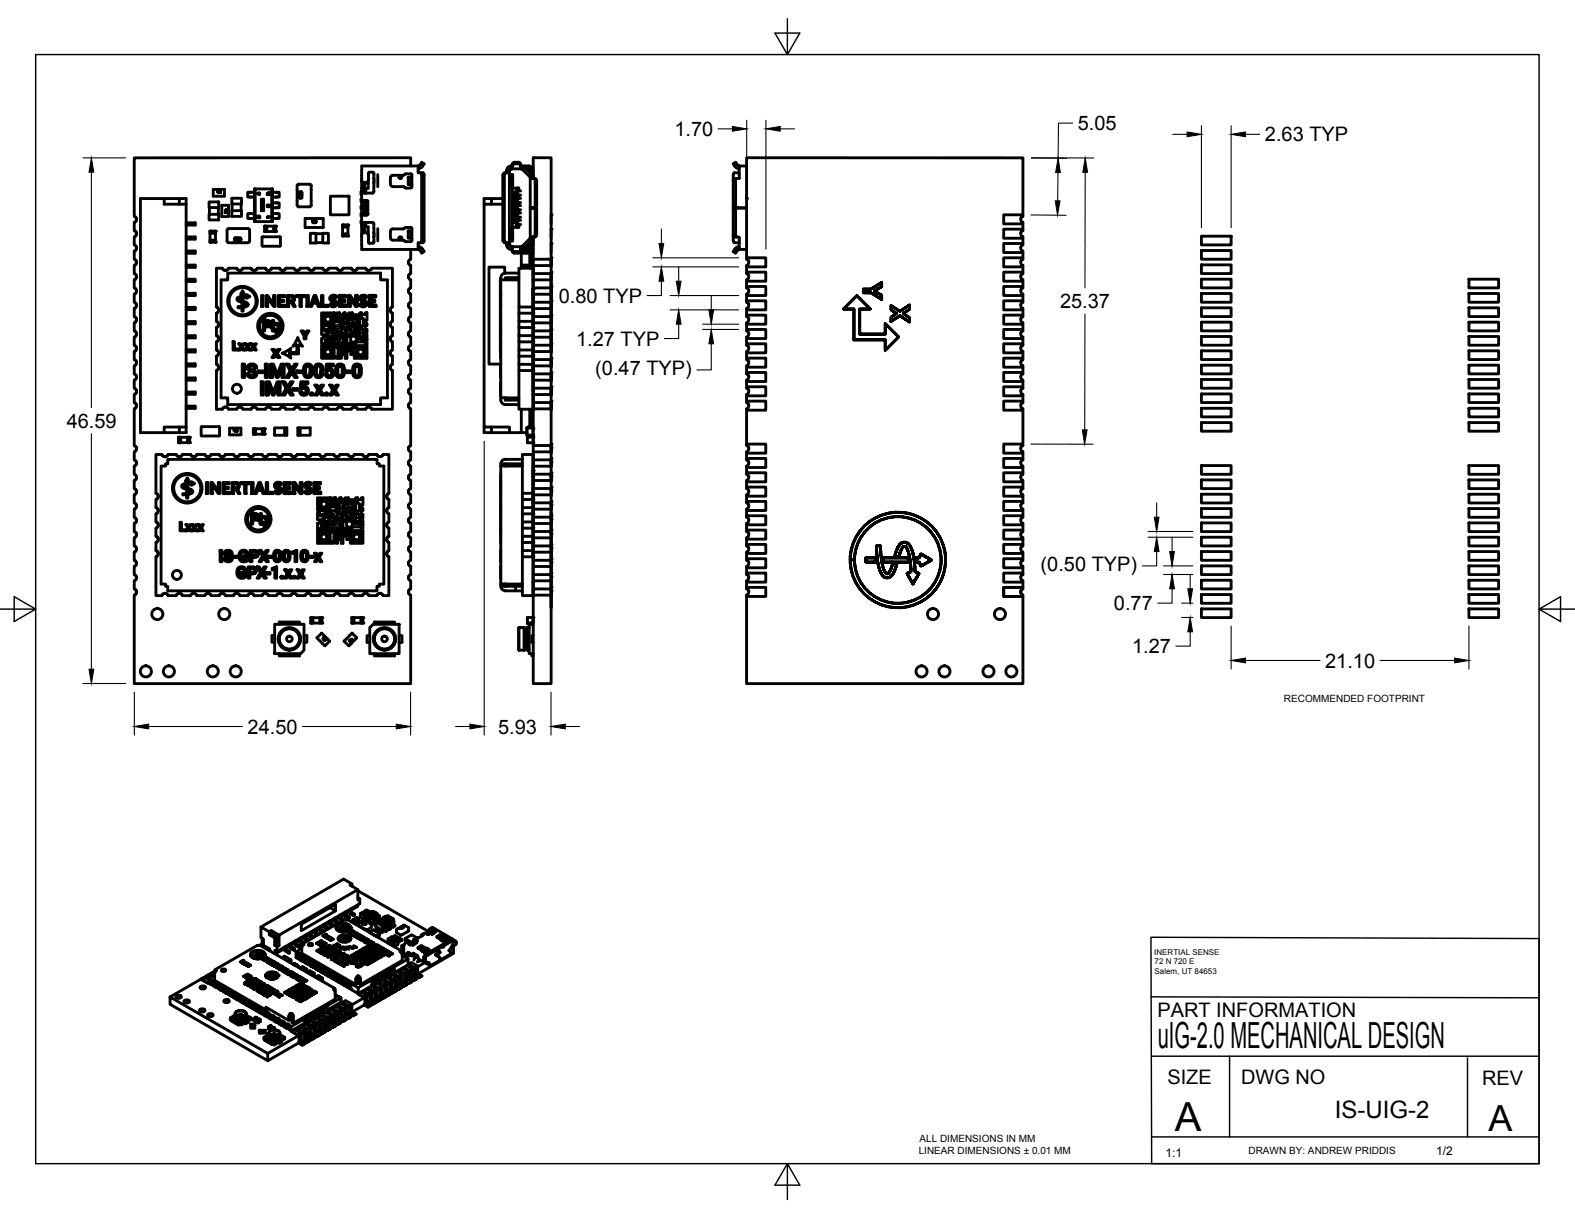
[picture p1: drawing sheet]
<svg xmlns="http://www.w3.org/2000/svg" width="279mm" height="216mm" viewBox="0 0 279 216" stroke-linecap="round" stroke-linejoin="round" font-family="sans-serif">
<defs><g id="words">
<text font-size="7.1" x="208.4" y="200.4">A</text>
<g font-size="6.4">
<text x="205.4" y="185.8">uIG-2.0 MECHANICAL DESIGN</text>
<text x="264.1" y="200.5">A</text>
</g>
<text font-size="4.3" x="236.8" y="198.1">IS-UIG-2</text>
<g font-size="3.5">
<text x="191.2" y="23.1">5.05</text>
<text x="119.6" y="24.1">1.70</text>
<text x="224.4" y="25.1">2.63 TYP</text>
<text x="99.1" y="53.6">0.80 TYP</text>
<text x="188" y="54.6">25.37</text>
<text x="102.2" y="61.3">1.27 TYP</text>
<text x="105.6" y="66.5">(0.47 TYP)</text>
<text x="11.8" y="75.8">46.59</text>
<text x="184.6" y="101.2">(0.50 TYP)</text>
<text x="197.6" y="108.2">0.77</text>
<text x="200.8" y="115.8">1.27</text>
<text x="235.1" y="118.3">21.10</text>
<text x="43.9" y="130">24.50</text>
<text x="88.4" y="130">5.93</text>
<text x="205.3" y="180.3">PART INFORMATION</text>
<text x="207.1" y="192.1">SIZE</text>
<text x="220.2" y="192.2">DWG NO</text>
<text x="262.9" y="192.3">REV</text>
</g>
<g font-size="2.1">
<text x="206.8" y="205">1:1</text>
<text x="254.8" y="204.7">1/2</text>
</g>
<g font-size="1.8">
<text x="227.8" y="124.4">RECOMMENDED FOOTPRINT</text>
<text x="163.1" y="202.5">ALL DIMENSIONS IN MM</text>
<text x="163" y="204.6">LINEAR DIMENSIONS ± 0.01 MM</text>
<text x="221.5" y="204.5">DRAWN BY: ANDREW PRIDDIS</text>
</g>
<g font-size="1.4">
<text x="204.8" y="169.2">INERTIAL SENSE</text>
<text x="204.8" y="170.9">72 N 720 E</text>
<text x="204.8" y="172.7">Salem, UT 84653</text>
</g>
</g></defs>
<!-- layer: Visible -->
<g fill="none" stroke="#000" stroke-width=".51">
<path d="M23.8 39.5v1.4M24 38.5a.61 .61 0 0 1-.1 .9M24.9 35.2h8.1v41.5h-8.1zM29.1 35.2v1h3.9M31.8 35.2v1M33 39.5h1.6v.4h-1.6M37.1 38h1.7v1h-1.7zM37.1 35.8h1.7v1h-1.7zM37.1 36.8v1.2M37.8 34.8h2M37.8 33.6h2M37.9 33.6v1.2"/>
<path d="M38.7 33.6v.5l-.1-.1zM38.7 33.8l-.1 .2zM38.7 36.8v1.2M38.8 33.7h.1v.4l-.1-.1zM38.8 33.7l.1 .1v.3zM39 33.7h.1l-.1 .3 .1 .1h-.1l.1-.3v-.1l-.1 .1zM39.4 38.4h1.1M39.8 33.6v1.2M40 37.3l.2-.2 .3 .2zM40 37.4h.5l-.3 .1zM40 37.5l.5 .2-.5-.1v.1zM40 37.4h.4z"/>
<path d="M40.2 37.2l.1 .1zM40.5 36.4h-1.1v2M40.5 36.4v2M40.6 38.3l-.1 .1M41.1 35.1h1.7v1.1h-1.7zM41.1 37.3h1.7v1.1h-1.7zM41.2 36.2v1.1M42.8 36.2v1.1M43.9 37.9h1.2v.8h-1.2zM43.9 34.1h1.2v.8h-1.2zM45.3 33.5h2.9v5.8h-2.9zM45.3 33.5h-.2v5.8h.2"/>
<path d="M45.6 34.2h.4l.1 .1h-.1v.2zM45.6 38.3l.2 .2v-.2h.2l.1 .2-.1 .1 .1-.1-.1-.2-.2 .1v.2l-.2-.1zM45.7 34.3h.2v.1zM46.4 36.4l.4 .1-.4 .1zM46.4 35.9l.3-.1 .1 .2-.1 .1v-.3l-.1 .2-.2-.1v.1zM46.4 35.3l.1 .2 .1-.2h.1l.1 .2-.1 .1v-.3l-.1 .2h-.2zM46.4 36.2l.1-.1 .2 .2 .1-.2v.3l-.3-.2-.1 .1zM46.4 37.2l.1 .1 .2-.2 .1 .2-.1 .1v-.2h-.1l-.2 .2zM46.6 35.6v.2zM47.4 38.4l.5 .1h-.4zM47.4 36.4l.2-.1 .3 .3v-.3v.4l-.3-.3h-.2l.2 .3-.1-.1zM47.4 34.2h.5v.3h-.1v-.3l-.2 .2-.1-.2v.3z"/>
<path d="M48.2 33.5h.1v5.8h-.1M48.3 34.1h1.2v.8h-1.2zM48.3 36h1.2v.8h-1.2zM48.3 37.9h1.2v.8h-1.2zM52.7 32.8l.3-.1 1.9-.1 .3 .2v3.6l-.1 .2-2.1 .1-.3-.2zM53.1 34.9l.4-.1 .1 .2-.5 .1zM53.1 34v.2h.2v-.1l.2-.1 .1 .2-.2 .1 .1-.2h-.2v.2h-.2zM53.2 34.5l.3 .1h-.3zM54.1 38.8v1.5M54.2 38.7h3.1v1.6M54.2 38.7h-.1M55.5 39l.2 .1h-.1l-.1 .1 .2 .1-.1 .2-.1-.1z"/>
<path d="M55.7 39l.2 .1-.1 .4-.1-.1zM55.7 39.1l.1 .1v.3zM55.9 39l.1 .1v.4l-.1-.1h.1v-.3zM58.6 34.8h3.3v3.3h-3.3zM60.7 39.9h1v.4h-1zM64.2 30.2v1.8M64.2 39.7v2M64.2 35.7v2.4M64.2 39.2h-.1v.5h.1M64.2 37.9h-.1v.5h.1M64.2 36.6h-.1v.5h.1M64.2 35.3h-.1v.5h.1"/>
<path d="M64.2 33.3v.7h-.1v.5h.1M64.2 34v.2M64.2 38.1h.1M64.2 39.4v.2M64.2 35.5v.2M64.7 39.7v1.6M64.7 35.7v2.4M64.7 37.9h.1M64.7 32.4v.9M64.7 39.7h.1M64.7 36.6h.1M64.7 37.1h.1"/>
<path d="M64.7 35.8h.1M64.7 33.3v.7M64.7 34v.2M64.7 39.4v.2M64.7 35.5v.2M64.7 39.4v1.9M64.7 32.4v1.8M64.7 35.5v2.6M64.7 32.5h.6M64.7 33.4h.2M64.9 39.4v.8h-.2M64.9 35.5v2.6"/>
<path d="M65.1 35.5h.1M65.1 35.5l.2 .2M65.3 35.7v2.2M65.3 37.9h.1M65.3 37.9l-.2 .2h-.9v1.3h1.9l.2 .3M65.3 32.1a.66 .66 0 0 1-1.1-.1v1.3M65.4 30.7h.1M65.4 30.7l.2-.2h.6l.1 .2M65.4 30.7l-.1 2.7h-.4v.8M66.3 31.5v1M66.3 30.7v.2M66.3 33.1v.8"/>
<path d="M66.3 39.7v.8M66.3 32.5v.6M66.3 30.9v.6M66.3 33.9l-.1 .2-.2 .1h-1.8v1.3h.9M67 30.9v2.2M69.3 31.5v1.3l.4 .3M69.7 33.1h1.8l.3 .1M70.8 31.1v.3a.26 .26 0 0 0 .2 .2 .26 .26 0 0 0 .3-.2M71.3 31.1v.3M71.8 33.2l.2 .1h.9M71.8 30.9l-.3 .2h-2l-.2 .4M72 30.8h.9"/>
<path d="M72 30.8l-.2 .1M72.9 29.4v-1.4h-49.1v10.3a.57 .57 0 0 1 .4 .6 .57 .57 0 0 1-.4 .5M72.9 30.8l.2 .2v2.1l-.2 .2M72.9 31.4v1.3h.2M73.1 31.4h-.7v1.3h.5M74.2 29.9h.1M74.2 30.2v.4h.8M74.2 29.4v.8M74.5 29.2l-.3 .2h-10v.8M74.6 30.6l.2 .4M74.8 31v11.6l-.2 .4M74.9 29.5l-.7 .4"/>
<path d="M75 29.4l-.1 .1M75 30.6l.2 .4M75.2 29l-.4-.2-.3 .5M75.2 31v11.6M75.2 29l-.2 .4M87.2 35.2v1M89.2 35.2h-3.3v1M89.2 36.2h-3.3v39.5h4.5v1M89.2 31v11.6M89.5 31v11.6M89.8 30.6l-.3 .2v.2M89.9 30.2v.4"/>
<path d="M90 30.6h.4l.1 .3h.5v2.1h-.3M90 30.6l-.6 .1-.2 .3M90.4 31l.1 .2M90.4 30.2v13.2l.3 .3h1.7M90.4 30.6h.1M90.4 31.8v.1M90.4 31.9v.2M90.4 32.1v.2M90.4 31.2l.2 .2M90.5 32.8l-.1 .2M90.6 32.7l-.2 .1M90.6 31.4l.3 .6"/>
<path d="M90.7 29.9h1.7M90.7 33l-.2 .1-.1 .2M90.7 29.9l-.2 .1-.1 .2M90.8 29.9h.1M90.9 29.4a.89 .89 0 0 0-1 .8M90.9 32v.1M90.9 32.1l-.3 .5M90.9 35.7l.3 .1M90.9 38.3h.2M90.9 34.5h.2M90.9 36.7h.7M90.9 39.2h.7"/>
<path d="M90.9 38.3h.7M90.9 38h.7M90.9 35.7h.7M90.9 35.4h.1M90.9 39.1h.1M90.9 38h.1M90.9 36.7h.1M90.9 35.6h.1M90.9 38.3h.1M90.9 37h.1M90.9 34.5h.1M91 29.9a.6 .6 0 0 0-.6 .6"/>
<path d="M91.1 38h-.2M91.1 36.7h-.2M91.1 34.2h.6v.3h-.8M91.1 34.2h-.2M91.1 39.4h-.2M91.2 34.2v1.1l-.3 .1h.8l-.1 .3M91.2 38v1.1M91.2 36.7v1.2M91.2 35.4v.3M91.2 35.8v.8M91.2 39.2v.3M91.2 39l-.3 .2"/>
<path d="M91.2 36.6h.1M91.4 34.2v.3M91.4 35.4v.3M91.4 36.7v.3M91.4 38v.3M91.4 39.2v.3M91.5 35.3l.1 .1M91.5 35.7h.1M91.5 39.1l.1 .1M91.5 38h.2v.3h-.2M91.5 36.7h.1M91.5 34.6v.7"/>
<path d="M91.5 35.8v.8M91.5 37.1v.8M91.5 38.4v.7M91.5 35.7v.1M91.5 34.5v.1M91.5 38.3v.1M91.5 37v.1M91.5 35.3h.1M91.5 39v.1M91.5 37.9h.1M91.5 36.6h.1M91.5 35l.3 .2v.7l-.3 .1"/>
<path d="M91.5 33.7l.3 .1v.8l-.3 .1M91.5 38.9l.3 .2v.7M91.5 37.6l.3 .2v.7l-.3 .1M91.5 36.3l.3 .1v.8M91.6 34.5h-.1M91.6 37h-.1M91.6 35.7h.1M91.6 37h-.7h.2M91.6 39.2l.1 .3h-.6M91.6 36.7v.3M91.8 34.6h.3M91.8 33.8h.3"/>
<path d="M91.8 37.2l-.3 .1M91.8 35.9h.3M91.8 35.2h.3M91.8 37.2h.3v.6h-.3M91.8 38.5h.3M91.8 33.8v.8M91.8 35.2v.7M91.8 36.4v.8M91.8 37.8v.7M91.8 39.1v.7M92.1 34.6h.3M92.1 33.8v-.3l-.2-.2h-.8l-.2 .2v6.6l.2 .2h.8l.2-.1v-.4l-.6 .1"/>
<path d="M92.1 35.9h.3M92.1 35.9v.5h-.3M92.1 37.2h.3M92.1 38.5h.3M92.1 38.5v.6h-.3M92.1 39.8h.3M92.1 34.6v.6M92.1 33.8h.3M92.1 35.1l.3 .1M92.1 36.4h.3M92.1 37.8h.3M92.1 39l.3 .1"/>
<path d="M92.4 29.4h.1M92.4 29.1v.4M92.4 29.5v.4M92.4 29.4l-.1-.2a1.25 1.25 0 0 0-1.4 0v.2M92.4 29.1l-.1-.2a1.25 1.25 0 0 0-1.4 0v1M92.4 29.9l.3 .1M92.4 29.4l.6 .3 1.3 1.3M92.5 29.4h1.3M92.6 30l1.5 1.4v5.4M93.3 29.9h.5M93.6 29.9l.2 .1 .3 .4M93.8 29.4l.6 .3"/>
<path d="M93.8 29.9l.2 .1 .1 .2M94.1 31.6h.8l.3 .2v4.7l-.2 .3h-.9M94.1 36.8v.1M94.3 31l.3 .6M94.5 36.9h.5M94.5 36.9h-.4v5.2M94.6 30.3v1.2M94.6 31.2h.1M94.6 36.9h.1M94.6 31.6v-3.6h3.2v18M94.6 29.6a.86 .86 0 0 0-.5 1.1M94.6 30.2v.1"/>
<path d="M94.6 31.6l.3 .2v.2v4.5l-.2 .3M94.7 36.9l.2 .3M94.9 37.2l.1 4.4-.1 .2-.3 .2M95 36.9l.2 .3M95.2 37.2v4.6l-.3 .2-.8 .1M97.8 38.1v1.6M130.1 31v11.6l.2 .4 .8 .1M130.1 36.5l.1 .3h2.3M130.2 36.9h2.1M130.2 36.9l-.1 .3M130.5 37.2v4.4l.2 .4M130.5 28.8l-.4 .2 .5 .7 .5 .2"/>
<path d="M130.5 28.8l.2 .3M130.5 36.5l.2 .3M130.7 36.9l-.2 .3M130.7 29.1l.1 .2M130.7 31.6l-.2 .4v4.5M130.8 29.2l.3 .2M131.1 29.4h.1M131.1 29.9h.1M131.1 30.6h-.8l-.2 .4M131.1 29.4h1.3M131.1 29.4v1.6M131.1 31v.6h-.8l-.2 .4"/>
<path d="M132.5 34.8v.4M132.5 36.9h-.2M178.1 38.1h3.3v.3a.59 .59 0 0 0 0 1v.3h-3.3zM181.1 38.7h.1M181.2 38.5l.3-.2v-10.3h-49.1v18M181.4 39.4h.1M181.5 39.5v1.4M23.8 42v1.4a.58 .58 0 0 1 .4 .6 .58 .58 0 0 1-.4 .5v1.5a.57 .57 0 0 1 .4 .5 .57 .57 0 0 1-.4 .5v1.5a.57 .57 0 0 1 .4 .5 .57 .57 0 0 1-.4 .6M23.8 52.2v1.4a.58 .58 0 0 1 .4 .5 .58 .58 0 0 1-.4 .6v1.4a.57 .57 0 0 1 .4 .6 .57 .57 0 0 1-.4 .5M23.8 59.8v1.4a.58 .58 0 0 1 .4 .6 .58 .58 0 0 1-.4 .5v1.4a.58 .58 0 0 1 .4 .6 .58 .58 0 0 1-.4 .5v1.5M23.8 49.6v1.4M23.8 57.2v1.5"/>
<path d="M23.8 40.9a.58 .58 0 0 1 .4 .5 .58 .58 0 0 1-.4 .6M23.8 51a.58 .58 0 0 1 .4 .6 .58 .58 0 0 1-.4 .5M23.8 58.6a.58 .58 0 0 1 .4 .6 .58 .58 0 0 1-.4 .5M24 56.3a.61 .61 0 0 1-.1 .9M24 53.7a.61 .61 0 0 1-.1 1M24 46.1a.61 .61 0 0 1-.1 .9M24 41l.2 .3M24 43.6l.2 .2M24 58.8l.2 .2M24 51.2l.2 .2M24 48.6l.2 .3M24.2 41.3v.3l-.3 .4"/>
<path d="M24.2 43.8v.3l-.3 .4M24.2 59.1v.3l-.3 .3M24.2 51.4v.3l-.3 .4M24.2 48.9v.3l-.3 .4M33 49.5h1.6v.4h-1.6M33 59.5h1.6v.4h-1.6M33 44.5h1.6v.4h-1.6M33 42h1.6v.4h-1.6M33 52h1.6v.4h-1.6M33 47h1.6v.4h-1.6M33 57h1.6v.4h-1.6M33 54.5h1.6v.4h-1.6"/>
<path d="M37.2 42.6h1v.3h-1zM37.2 41h1v.4h-1zM37.3 41.4v1.2M38.2 41.4v1.2M38.4 59.5a.59 .59 0 0 1 .4 .5 .59 .59 0 0 1-.4 .6v1.4a.59 .59 0 0 1 .4 .6 .59 .59 0 0 1-.4 .5v1.5a.58 .58 0 0 1 .4 .5 .58 .58 0 0 1-.4 .6v6.8h1a.59 .59 0 0 1 .6-.4 .59 .59 0 0 1 .5 .4h1.5M38.5 54.5a.57 .57 0 0 1 .3 .5 .57 .57 0 0 1-.3 .5M38.5 57a.57 .57 0 0 1 .3 .5 .57 .57 0 0 1-.3 .5M38.5 59.5a.57 .57 0 0 1 .3 .5 .57 .57 0 0 1-.3 .6M39.5 47.6a.6 .6 0 0 0 1 0M40.3 40.8v1.9l.1 .3h3.6l.3-.3M40.4 48.4h27.1v1.2h1.2v20.9h-1.2v1.2h-27.1v-1.2h-1.2v-20.9h1.2zM41.7 42.2h.3h-.3v.2h.3l-.1 .3h-.2l.2-.2-.2-.1z"/>
<path d="M42 47.5h-1.5a.59 .59 0 0 1-.5 .4 .59 .59 0 0 1-.6-.4h-1v6.9a.59 .59 0 0 1 .4 .6 .59 .59 0 0 1-.4 .5v1.4a.58 .58 0 0 1 .4 .6 .58 .58 0 0 1-.4 .6v1.4M42 47.5a.58 .58 0 0 0 .5 .4 .58 .58 0 0 0 .6-.4h1.4a.6 .6 0 0 0 .6 .4 .6 .6 0 0 0 .5-.4h1.5M42 47.6a.6 .6 0 0 0 1.1 0M42.1 42.2l.2 .1-.1 .3-.1-.1zM42.1 52.8l.6-.3 1-.1 .1-.2 .5 .4-.5 .3-.1-.2-1.2 .1a.22 .22 0 0 0-.2 .3 .22 .22 0 0 0 .3 .2h.2v.3l-.7-.4zM42.2 54.3h.9l.7-.2-.1-.2-.5-.2v-.3l.5 .2 .3 .3-.1 .4-.4 .1-1.3 .2zM42.4 42.2h.3v.5l-.2-.1zM42.9 52.8h.2v1.4h-.2zM42.9 54.6h.2v.6h-.2zM43 51.5l.3 .6-.2 .1v.2h-.2v-.2l-.2-.1zM44.3 40.8v1.9M44.3 40.8l-.3-.3h-3.4l-.3 .3"/>
<path d="M44.6 47.6a.6 .6 0 0 0 1 0M46.4 52.4h.3v1.9h-.3zM46.4 56.7l.3 .1v1.9h.3v-.7l.8-.2 .5 .5v.4l.2-.1 .7 .6-.7 .4-.8 .1-.6-.2-.4-.3-.5-.7-.1-.6v-.6zM46.5 42.1v1.4M46.5 43.5l.1 .1M46.6 42h3.1v1.5l-3.1 .1M46.6 42l-.1 .1M46.7 56.3l.6-.3 .7-.1 .6 .1 .6 .3 .5 .7 .2 .6-.1 .8-.3 .6-.4-.3 .3-.2 .2-.4-.1-.5-.2-.3h-.4l-.3 .2v-.7h-.3v1l-.3-.2v-.4l-.2-.3-.7-.1zM46.9 40.1v.9M46.9 40.1h.4v1h-.4M47 57.1l.6 .6h-.6zM47.1 47.5a.58 .58 0 0 0 .5 .4 .58 .58 0 0 0 .6-.4"/>
<path d="M47.1 47.6a.6 .6 0 0 0 1 0M47.2 52.4h.3l1 1.5v-1.5h.3v1.9h-.3l-1-1.5v1.5h-.3zM47.3 40.1h1.2M47.3 41h1.2M47.4 57l.2 .1 .1 .2zM48.2 47.5h1.4M48.6 57.7l.3-.2 .3 .1 .1 .5-.1 .3-.3 .1-.3-.4zM48.9 40.1h-.4v1h.4M48.9 40.1v.9M49.3 52.4h1.2v.2h-.9v.6h.7v.3h-.7v.6h.9v.2h-1.2zM49.6 47.5a.58 .58 0 0 0 .6 .4 .58 .58 0 0 0 .5-.4h1.4a.6 .6 0 0 0 .6 .4 .6 .6 0 0 0 .6-.4h1.4a.59 .59 0 0 0 .6 .4 .59 .59 0 0 0 .5-.4h1.4a.59 .59 0 0 0 .6 .4 .59 .59 0 0 0 .5-.4M49.6 47.6h.1a.58 .58 0 0 0 1 0"/>
<path d="M50.9 52.4h.9l.4 .2v.6l-.3 .3 .5 .8h-.3l-.4-.7h-.5v.7h-.3zM51.2 52.6h.6l.2 .4-.1 .2-.7 .1zM52.2 47.6a.58 .58 0 0 0 1 0M52.5 52.4h1.6v.2h-.6v1.7h-.3v-1.7h-.7zM52.8 59.8l.9 1.6-.7-.3v1.6h-1.7l.3 .8-1.6-.9 1.6-.9-.3 .8h1.4v-1.4l-.8 .3zM53.4 58.7h.4l.3 .5 .3-.5h.4l-.5 .8v.6h-.4v-.6zM54.1 40.3h.1M54.4 52.4h.3v1.9h-.3zM54.7 47.6a.59 .59 0 0 0 1.1 0M55.1 41.4h.9v1.7h-.9zM55.7 52.4h.3l.7 1.9h-.3l-.2-.5h-.7l-.2 .5h-.3zM55.9 52.6l.3 1h-.6z"/>
<path d="M56 43h1.3M56 41.4h1.3M57 52.4h.3v1.7h.9v.2h-1.2zM57 55.5h2.3v2.2h-2.3zM57 58h.4v.7h.3v-.3h.3v.3h.3v.3h-.3v.3h-.9zM57 60h.4v-.4h.6v.7h-.3v.6h-.7zM57.3 41.4h1v1.7h-1zM57.3 47.6a.59 .59 0 0 0 1 0M57.3 40.3h-3.1M57.4 55.8h1.6v1.6h-1.6zM57.7 56.1h.9l.1 1h-1zM58 59.3h.3v.3h-.3z"/>
<path d="M58.3 47.5h1.5a.58 .58 0 0 0 .5 .4 .58 .58 0 0 0 .6-.4h1.4a.59 .59 0 0 0 .6 .4 .59 .59 0 0 0 .5-.4h1.5M58.3 58h1.3v-.3h.7v.3h1.3v.4h-1v.3h-.3v.9h.3v.4h.6v.3h-.3v.3h-.3v.3h.3v-.3h.3v.3h.4v.4h-.3l-.1 .3h-.3v-.3h-.3v.3h-.3v-.7h-.4v-.6h.4l-.1-.3h-.6v.3h-.6v-.3h.3v-.4h.6v-.6h-1.2v-.6h-.4zM58.3 59.6h.7v.4h-.7zM58.6 52.6l.4-.3 .7 .2-.1 .3-.5-.2-.3 .3 .1 .2 .6 .2 .3 .3v.4l-.3 .3-.6 .1-.5-.3 .2-.3 .4 .2h.3l.1-.2-.1-.2-.7-.4-.1-.2zM59 58.4h.9v.3h-.9zM59 59.3h.3v.3h-.3zM59.6 55.5h.7v.3h-.4v.3h-.3zM59.6 56.4h.7v.7h-.7zM59.8 47.6a.59 .59 0 0 0 1 0M60.2 52.3h1.1v.4h-.8v.5h.7v.3h-.7v.5h.9v.3h-1.2zM60.3 55.8h.3v.3h.6v.3h-.3v.3h-.3v-.3h-.3zM60.3 57.4h.3v-.3h1v.3h-.7v.3h-.6z"/>
<path d="M60.6 59h.6v.6h-.3v-.2l-.3-.1zM60.7 41.8v-.4h1v.4M60.8 40.3v1.1M60.8 41.8h.9M60.9 55.5h.3v.3h-.3zM61.6 59.7l.6-.1v1h.3v1h-.3v-.7h-.6zM61.6 55.8h.3v.3h-.3zM61.6 56.4h.3v.3h.6v-.3h.7v.3h.6v1.7h-.3v.3h-.3v-.3h-.4v.3h-.6v-1.3h-.3v-.3h-.3zM61.6 57.4h.3v.6h-.3zM61.6 58.4h.3v.3h.3v.3h.3v.6h-.3v-.3h-.6v-.3h-.4v-.3h.4zM61.7 40.3v1.1M61.8 52.3h.3l1 1.5v-1.5h.3v2h-.3l-1-1.4v1.4h-.3z"/>
<path d="M61.9 55.5h.6v.3h-.6zM62.2 56.1h.3v.3h-.3zM62.4 47.6a.59 .59 0 0 0 1 0M62.5 55.8h1.3v.3h.3v-.3h.7v-.3h.3v1.2l-.3 .1v.6h-.3v-1h-1v-.3h-1zM62.5 57.1h1v.9h-1zM62.8 57.4h.3l.1 .3h-.3zM62.8 59.3h.7v.7h-.3v-.4h-.4zM62.8 58.7h.4l-.1 .3h-.3zM63.8 55.5h.3v.3h-.3zM63.9 52.5l.4-.2h.5l.3 .2-.2 .3-.4-.2-.3 .2 .1 .3 .6 .3 .2 .2v.4l-.3 .3-.5 .1-.5-.3 .2-.3 .3 .2h.3l.1-.2v-.2l-.8-.4-.1-.3zM64.1 57.7h.7v.7h-.3v.3h.3v-.3h.3v.6h-.3v.3h-.3v-.3h-.7v.3h-.3v-.6h.3v-.3h.3zM64.2 41.7v2.5h10"/>
<path d="M64.7 41.1h.6M64.8 57.4h.3v.3h-.3zM64.9 47.5a.58 .58 0 0 0 .5 .4 .58 .58 0 0 0 .6-.4h3.6v6.9a.57 .57 0 0 0-.4 .6 .57 .57 0 0 0 .4 .5v1.5a.57 .57 0 0 0-.4 .5 .57 .57 0 0 0 .4 .6v1.4M64.9 47.6a.59 .59 0 0 0 1 0M64.9 40.2h.4l.1 2.8 .2 .1h.5l.2-.2M65.3 41.5a.66 .66 0 0 0-1.1 .2M65.5 52.3h1.2v.4h-.9v.5h.7v.3h-.7v.5h.9v.3h-1.2zM66.3 41.1v1M66.3 42.7v.2M66.3 42.1v.6M66.3 40.5v.6M66.3 42.9h.1"/>
<path d="M67 40.5v2.2M69.5 59.5a.59 .59 0 0 0 0 1.1M69.5 57a.59 .59 0 0 0 0 1M69.5 54.5a.59 .59 0 0 0 0 1M69.6 59.5a.58 .58 0 0 0-.4 .5 .58 .58 0 0 0 .4 .6v1.4a.57 .57 0 0 0-.4 .6 .57 .57 0 0 0 .4 .5v1.5a.57 .57 0 0 0-.4 .5 .57 .57 0 0 0 .4 .6v6.8h-3.6a.57 .57 0 0 0-.6-.4 .57 .57 0 0 0-.5 .4M70.8 42.6v-.4a.26 .26 0 0 1 .3-.2 .26 .26 0 0 1 .2 .3v.3M71.8 40.4l.2-.1h.9l.2 .2M71.8 40.4l-.3 .2h-2l-.2 .4v1.2l.1 .3 .3 .1h1.8l.3 .1M72.5 48.9v.3l.2 .4M72.5 51.4v.3l.2 .4M72.5 59.1v.3l.2 .3M72.6 46.1a.59 .59 0 0 0 .1 .9"/>
<path d="M72.6 53.7a.59 .59 0 0 0 .1 1M72.6 56.3a.59 .59 0 0 0 .1 .9M72.6 48.6l-.1 .3M72.6 51.2l-.1 .2M72.6 58.8l-.1 .2M72.9 59.8v1.4a.59 .59 0 0 0-.4 .6 .59 .59 0 0 0 .4 .5v1.4a.58 .58 0 0 0-.4 .6 .58 .58 0 0 0 .4 .5v1.5M72.9 52.2v1.4a.6 .6 0 0 0-.4 .5 .6 .6 0 0 0 .4 .6v1.4a.58 .58 0 0 0-.4 .6 .58 .58 0 0 0 .4 .5M72.9 44.2v1.7a.6 .6 0 0 0-.4 .6 .6 .6 0 0 0 .4 .6v1.4a.58 .58 0 0 0-.4 .5 .58 .58 0 0 0 .4 .6M72.9 49.6v1.4M72.9 57.2v1.5M72.9 58.6a.58 .58 0 0 0-.4 .6 .58 .58 0 0 0 .4 .5M72.9 51a.58 .58 0 0 0-.4 .6 .58 .58 0 0 0 .4 .5"/>
<path d="M72.9 40.9v1.3h.2M73.1 40.5v2.2l-.2 .1h-.9l-.2-.1M73.1 40.9h-.7v1.3h.5M74.2 43.7l.3 .1 .4 .3M74.2 43.4v.8M74.2 44.2l.6 .7M74.6 43h-.4v.4M74.6 43h.4M74.9 44.1l.1 .2M75 44.2l.2 .4M75.2 44.6l-.4 .3M75.2 42.6l-.2 .4"/>
<path d="M88.8 52.7v.5M88.8 53.2v.3M88.8 53.5v.5M88.8 54v.3M88.8 54.4v1.1M88.8 56.7v.7M88.8 59v.3M88.8 54.3v.1M88.8 57.7v.7M88.8 49.2v21.7M88.8 50.8v1.9M88.8 55.5v1.2"/>
<path d="M88.8 57.4v.3M88.8 58.4v.6M88.8 59.3v1M88.8 49.6v12.7M89.2 42.6l.3 .4h.9M89.5 42.6v.2l.3 .2M89.5 48.4v-1.1h-2.8v17.2h2.1M89.7 49.6h-.8M89.9 43.1a1.02 1.02 0 0 0 1 1.1v.2l.4 .2M89.9 43v.1M90.4 40.3l.1 .3h.5v2.1h-.3M90.4 40.6l.1 .2"/>
<path d="M90.4 43v.1a.6 .6 0 0 0 .6 .6M90.4 41.4v.1M90.4 41.6v.1M90.4 41.7v.2M90.4 40.8l.2 .2M90.5 42.4l-.1 .2M90.6 42.3l-.2 .1M90.6 41l.3 .7-.3 .5M90.7 42.7l-.2 .1-.1 .2M90.8 43.7l.1 .1a.83 .83 0 0 0 .2 1l.2 .1M91.2 44.9h.8M91.2 44.6h.8"/>
<path d="M92.1 54.4v1.1h2.5v1.5h-2.5v-1.5M92.1 57v1.1h2.5v1.4h-2.5v-1.4M92.1 59.5v1.1h2.5v1.4h-2.5v-1.4M92.1 49.2h-2.5v.4h2.5M92.1 48.4h-2.4a.79 .79 0 0 0-.8 .8M92.4 44.1v.4M92.4 43.7h.1M92.4 43.7v.4M92.4 44.2l-.2 .3-.2 .1M92.4 44.5l-.1 .2-.3 .2M92.4 44.2h.1M92.5 44.5h2.1"/>
<path d="M92.5 44.9h2.1M92.5 47.4h2.1M92.5 47h2.1M93.3 43.7h.5M93.8 44.2h-1.3v3.3M93.8 44.2l.6-.3v.6M93.8 43.6h.2M94 44.2v3.3M94.1 43.2l-.3 .4-.2 .1M94.1 42.9v.6l-.3 .2M94.1 43.4a.71 .71 0 0 0 .5 .6M94.1 42.1l-.1 .2-1.6 1.4"/>
<path d="M94.4 44.9v2.1M94.4 47.4v.1M94.6 51.2h.1M94.6 59.6v.3zM94.6 59.9v.3zM94.6 57.1v.3zM94.6 57.4v.3zM94.6 57.7v.2zM94.6 57.9h.1M94.6 54.5v.3zM94.6 54.8v.3zM94.6 55.1v.3z"/>
<path d="M94.6 55.4h.1M94.6 55.5v1.2M94.6 57h.1M94.6 58v.3M94.6 59.2h.1M94.6 58.3h.1M94.6 56.7h.1M94.6 55.8h.1M94.6 54.2h.1M94.6 47.6h.1M94.6 42.1l-.3 .6-1.3 1.3-.6 .2M94.6 54.2v.3v-7h-2.5v6.9h2.5"/>
<path d="M94.6 51.2v3M94.6 59.2v.4v-.1M94.6 56.7v.3M94.6 47.6v2.4M94.6 58.3v.8M94.6 42v.1M94.6 49.9h.1M94.6 59.9h.1M94.6 42.4h.1M94.6 52h.1M94.6 52.4h.1M94.6 57.4h.1"/>
<path d="M94.6 54.9h.1M94.6 54.5h.1M94.6 42.1h.1M94.6 49.5h.1M94.6 42.1v1.4M94.6 58.7v-1.5h3.2v1.5M94.6 56.1v-1.4h3.2v1.4M94.6 53.6v-1.4h3.2v1.4M94.6 51v-1.4h3.2v1.4M94.6 48.5v-1.4h3.2v1.4M94.6 42v4M97.8 58.7v.7v-.7h-3.2v1.1"/>
<path d="M97.8 54.6v2.2v-.7h-3.2v1.1M97.8 53.7v-.1h-3.2v1.1M97.8 51.2v-.2h-3.2v1.2M97.8 48.2v1v-.7h-3.2v1.1M97.8 45.7v1v-.7h-3.2v1.1M97.8 47v-.3v.6M97.8 49.6v-.4v.6M97.8 50.1v1.1M97.8 51.2v.5zM97.8 51.7v.4zM97.8 52.1v1.6M97.8 53.7v.6z"/>
<path d="M97.8 54.3v.4zM97.8 57.2v-.4v1.9M97.8 59.8v-.4v.6M97.8 40.6v1.6M97.8 43.2v1.6M97.8 47v.1M97.8 52.1v.1M97.8 54.7h.1M130.1 41.6l.2 .4h.8a.47 .47 0 0 1 0 .7v1.5M130.1 44.6l.4 .3M130.7 44.5l-.2 .4M130.8 44.4l-.1 .1"/>
<path d="M131.1 43.7h.1M131.1 43.7l-.5 .2-.5 .7M131.1 44.2l-.3 .2M131.1 44.2h.1M131.1 44.2h1.3M132.4 47.1v1.4M132.4 49.6v1.4M132.4 52.2v1.4M132.4 54.7v1.4M132.4 57.2v1.5M132.4 59.8v1.4M132.5 58.6l.2 .2"/>
<path d="M132.5 45.9l.2 .2M132.5 56.1l.2 .1M132.5 53.6l.2 .1M132.5 51l.2 .2M132.5 48.5l.2 .1M132.5 45.7h3.3v1.6h-3.3v-.3a.59 .59 0 0 0 0-1zM132.5 48.2h3.3v1.6h-3.3v-.2a.59 .59 0 0 0 0-1.1zM132.5 50.8h3.3v1.6h-3.3v-.3a.59 .59 0 0 0 0-1zM132.5 53.3h3.3v1.6h-3.3v-.3a.59 .59 0 0 0 0-1zM132.5 55.9h3.3v1.6h-3.3v-.3a.59 .59 0 0 0 0-1zM132.5 58.4h3.3v1.6h-3.3v-.3a.59 .59 0 0 0 0-1zM132.6 59.7h-.1"/>
<path d="M132.6 57.2h-.1M132.6 54.6l-.1 .1M132.6 52.1h-.1M132.6 49.5l-.1 .1M132.6 47h-.1M132.8 59h.1M132.8 56.5h.1M132.8 53.9v.1M132.8 51.4h.1M132.8 48.9h.1M132.8 46.3h.1M149.6 54.8l2.4-2.4 2.4 2.4h-1.9v4.4h4.5v-1.8l2.4 2.3-2.4 2.4v-1.9h-5.5h5.5v1.9l2.4-2.4-2.4-2.3v1.8h-4.5v-4.4h1.9l-2.4-2.4-2.4 2.4h1.9v5.4v-5.4z"/>
<path d="M153.2 51.2h1.3l1.9-1.1v.7l-1.3 .8 1.3 .7v.8l-1.9-1.2 1.9 1.2v-.8l-1.3-.7 1.3-.8v-.7l-1.9 1.1h-1.3v.7h1.3h-1.3zM158.1 54.2v.7l.9 .7-.9 .6v.8v-.8l.9-.6-.9-.7v-.7l1.5 1 1.7-1.1v.7l-1.1 .8 1.1 .7v.8l-1.7-1.1-1.5 1 1.5-1 1.7 1.1v-.8l-1.1-.7 1.1-.8v-.7l-1.7 1.1zM178.1 40.6h3.3v.3a.59 .59 0 0 0 0 1v.3h-3.3zM178.1 43.2h3.3v.3a.59 .59 0 0 0 0 1v.3h-3.3zM178.1 58.4h3.3v.3a.59 .59 0 0 0 0 1v.3h-3.3zM178.1 55.9h3.3v.3a.59 .59 0 0 0 0 1v.3h-3.3zM178.1 53.3h3.3v.3a.59 .59 0 0 0 0 1v.3h-3.3zM178.1 50.8h3.3v.3a.59 .59 0 0 0 0 1v.3h-3.3zM178.1 48.2h3.3v.3a.59 .59 0 0 0 0 1.1v.2h-3.3zM178.1 45.7h3.3v.3a.59 .59 0 0 0 0 1v.3h-3.3zM181.1 46.3h.1M181.1 48.9h.1"/>
<path d="M181.1 51.4h.1M181.1 53.9v.1M181.1 56.5h.1M181.1 59h.1M181.1 41.2v.1M181.1 43.8h.1M181.4 41.9l.1 .1M181.4 44.5h.1v1.5l-.3 .1M181.4 47h.1v1.5l-.3 .1M181.4 49.5l.1 .1M181.4 52.1h.1M181.4 54.6l.1 .1v1.4l-.3 .1"/>
<path d="M181.4 57.2h.1M181.4 59.7h.1M181.5 42v1.4l-.3 .1M181.5 52.2v1.4l-.3 .1M181.5 59.8v1.4l-.3 .1M181.5 49.6v1.4M181.5 57.2v1.5M181.5 40.9l-.3 .1M181.5 51l-.3 .2M181.5 58.6l-.3 .2M213.1 54.6h5.3v1.5h-5.3zM213.1 59.6h5.3v1.6h-5.3z"/>
<path d="M213.1 49.5h5.3v1.5h-5.3zM213.1 41.9h5.3v1.5h-5.3zM213.1 44.4h5.3v1.6h-5.3zM213.1 46.9h5.3v1.6h-5.3zM213.1 57.1h5.3v1.6h-5.3zM213.1 52h5.3v1.6h-5.3zM260.6 57.1h5.3v1.6h-5.3zM260.6 52h5.3v1.6h-5.3zM260.6 54.6h5.3v1.5h-5.3zM260.6 49.5h5.3v1.5h-5.3zM260.6 59.6h5.3v1.6h-5.3zM23.8 67.4v1.4a.58 .58 0 0 1 .4 .6 .58 .58 0 0 1-.4 .5v1.5a.58 .58 0 0 1 .4 .5 .58 .58 0 0 1-.4 .6v6.5a.58 .58 0 0 1 .4 .5 .58 .58 0 0 1-.4 .6v1.4a.58 .58 0 0 1 .4 .6 .58 .58 0 0 1-.4 .5v1.5a.58 .58 0 0 1 .4 .5 .58 .58 0 0 1-.4 .6"/>
<path d="M23.8 66.3a.58 .58 0 0 1 .4 .5 .58 .58 0 0 1-.4 .6M24 66.4a.61 .61 0 0 1-.1 1M24 63.9a.61 .61 0 0 1-.1 .9M24 79.1l.2 .3M24 69l.2 .2M24 61.3l.2 .3M24 71.5l.2 .2M24.2 79.4v.3l-.3 .4M24.2 69.2v.3l-.3 .4M24.2 61.6v.3l-.3 .4M24.2 71.8v.3l-.3 .3M31.7 77.5v1"/>
<path d="M31.7 77.5h.4v1h-.4M31.8 75.7v1M32.1 78.5h1.2M32.1 77.5h1.2M33 75.7h-3.9v1M33 62h1.6v.4h-1.6M33 64.5h1.6v.4h-1.6M33 69.5h1.6v.4h-1.6M33 72h1.6v.4h-1.6M33 67h1.6v.4h-1.6M33.6 77.5h-.3v1h.3M33.7 77.5v1"/>
<path d="M35.7 75.7v1.5M35.7 77.2l.1 .1h3.1v-.1M38.5 62.1a.57 .57 0 0 1 .3 .5 .57 .57 0 0 1-.3 .5M38.5 64.6a.57 .57 0 0 1 .3 .5 .57 .57 0 0 1-.3 .5M38.9 75.7l-.1-.1h-3l-.1 .1M38.9 75.7v1.5M39.5 72.5a.58 .58 0 0 1 .5-.4 .58 .58 0 0 1 .5 .4M40.7 75.9v1.1M40.7 75.9h2l.1 1.1h-2.1M41.3 60.6h.3v1.2h.7v.3h-1zM41.6 75.9v.6l-.1-.2zM41.6 76.1l-.1 .2z"/>
<path d="M41.7 75.9l.2 .2-.1 .4-.1-.1zM41.7 76l.1 .4zM41.9 76h.2l-.2 .4 .2 .1h-.2l.1-.3zM42 72.5a.58 .58 0 0 1 .5-.4 .58 .58 0 0 1 .6 .4M42.4 60.9h.3l.2 .4 .2-.4h.2l-.3 .6 .4 .6h-.3l-.2-.4-.2 .4h-.3l.3-.6zM43 64.5h.4v2.4h-.4zM43.4 60.9h.3l.2 .4 .2-.4h.3l-.3 .6 .3 .6h-.2l-.3-.4-.2 .4h-.3l.4-.6zM44 64.8l.4-.3h.5l.6 .4 .1 .3h-.5v-.2l-.3-.2-.4 .1-.1 .2 .1 .3 .8 .3 .3 .3 .1 .4-.4 .5h-.8l-.5-.4-.1-.3h.4l.1 .3 .3 .1h.4l.1-.2v-.3l-.8-.3-.4-.3v-.5zM44.5 60.9h.3l.2 .4 .2-.4h.3l-.4 .6 .4 .6h-.3l-.2-.4-.2 .4h-.3l.4-.6zM44.6 72.5a.58 .58 0 0 1 .5-.4 .58 .58 0 0 1 .5 .4M44.9 76v1M45 76h.3v1h-.3"/>
<path d="M45.3 77h1.2M45.3 76h1.2M45.8 65.7h.9v.4h-.9zM46.3 67.7h.4v2.3h-.4zM46.9 76h-.4v1h.4M46.9 76v1M47.1 72.5h-1.5a.58 .58 0 0 0-.5-.4 .58 .58 0 0 0-.6 .4h-1.4a.59 .59 0 0 0-.6-.4 .59 .59 0 0 0-.5 .4M47.1 64.5h.4v2.4h-.4zM47.1 72.5a.58 .58 0 0 1 .5-.4 .58 .58 0 0 1 .6 .4M47.1 72.5a.58 .58 0 0 1 .5-.4 .58 .58 0 0 1 .5 .4M47.2 67.7h.6l.7 1.8 .7-1.8h.5v2.3h-.4v-1.8l-.7 1.8h-.3l-.7-1.8 .1 1.8h-.5zM48 64.5h.5l.7 1.9 .7-1.9h.5v2.4h-.4v-1.8l-.7 1.8h-.3l-.7-1.8 .1 1.8h-.4z"/>
<path d="M48.2 72.5h1.4M48.2 61.9h.4l.4 .5 .3-.5h.4l-.5 .7 .5 .8h-.5l-.3-.5-.3 .5h-.4l.5-.7zM48.7 75.8h2.2v1.4h-2.2zM49.6 72.5a.57 .57 0 0 1 .6-.4 .57 .57 0 0 1 .5 .4h1.5a.57 .57 0 0 1 .5-.4 .57 .57 0 0 1 .6 .4h1.4a.57 .57 0 0 1 .5-.4 .57 .57 0 0 1 .6 .4h1.4a.58 .58 0 0 1 .6-.4 .58 .58 0 0 1 .5 .4M49.6 72.5h.1a.56 .56 0 0 1 .5-.4 .56 .56 0 0 1 .5 .4M50.1 67.7h.4l.5 .8 .5-.8h.5l-.7 1.1 .7 1.2h-.5l-.5-.8-.5 .8h-.5l.8-1.2zM50.5 75.8v1.4M50.8 64.5h.4l.6 .9 .5-.9h.4l-.7 1.2 .7 1.2h-.4l-.5-.9-.6 .9h-.4l.7-1.2zM52 68.9h.8v.3h-.8zM52.2 72.5a.56 .56 0 0 1 .5-.4 .56 .56 0 0 1 .5 .4M52.7 65.7h.8v.4h-.8zM52.8 75.8h2.2v1.4h-2.2z"/>
<path d="M53.3 75.8v1.4M53.4 67.7h1.2v.3h-.9l-.1 .6 .7-.1 .4 .5v.6l-.5 .4h-.7l-.3-.4-.1-.2h.4l.1 .2 .4 .2 .2-.2 .1-.2v-.3l-.2-.3h-.4l-.1 .1h-.4zM54 64.7l.3-.2h.5l.5 .4 .1 1.3-.2 .5-.3 .2h-.7l-.3-.3-.1-1.2zM54.3 64.9l.4-.1 .3 .4v1.1l-.3 .3h-.3l-.1-.3zM54.7 72.5a.57 .57 0 0 1 .5-.4 .57 .57 0 0 1 .6 .4M55.9 68.3h.4l.3 .6 .4-.6h.4l-.5 .9 .5 .8h-.4l-.4-.6-.3 .6h-.5l.6-.8zM55.9 64.7l.3-.2h.5l.5 .4 .1 1.4-.2 .4-.3 .2h-.7l-.3-.3-.1-1.2zM56.3 64.9l.3-.1 .3 .4v1.1l-.3 .3h-.3l-.2-.4v-.9zM57 61.3h2.3v2.2h-2.3zM57.3 72.5a.57 .57 0 0 1 .5-.4 .57 .57 0 0 1 .5 .4M57.4 61.6h1.5l.1 1.6h-1.6zM57.7 61.9h1v1h-1z"/>
<path d="M57.9 64.5h1.3v.4h-1l-.1 .5h.7l.4 .4v.6l-.3 .5h-.8l-.4-.4v-.2h.4l.1 .3h.4l.2-.3v-.3l-.2-.3h-.3l-.2 .1-.4-.1zM58 60.3h.6l.1 .6h-.7zM58.3 72.5h1.5a.57 .57 0 0 1 .5-.4 .57 .57 0 0 1 .6 .4h1.4a.58 .58 0 0 1 .6-.4 .58 .58 0 0 1 .5 .4h1.5M58.5 68.3h.4l.3 .6 .4-.6h.4l-.5 .9 .5 .8h-.4l-.4-.6-.3 .6h-.4l.5-.8zM59 60.6h.3v.3h-.3zM59.6 60.9h.3v1h.3l.1-.3h-.7zM59.6 63.2h.3v.3h-.3zM59.8 64.7l.2-.2h.5l.5 .4 .1 1.4-.2 .4-.3 .2h-.7l-.3-.5-.1-1zM59.8 72.5a.57 .57 0 0 1 .5-.4 .57 .57 0 0 1 .5 .4M59.9 62.2h1.3v-.3h.7v.3h-.3v1.3h-.4v-1h-.3v.4h-.3v-.4l-.3 .1v.3h-.4zM60.1 64.9l.3-.1 .3 .4v1l-.3 .4h-.3l-.1-.3-.1-1zM60.3 62.9h.3v.6h-.3z"/>
<path d="M60.6 61.6h.3v.3h-.3zM61.4 65.7h.9v.4h-.9zM61.6 61.3h.3v.3h-.3zM62.2 62.5h.3v.4h-.3zM62.2 61.9h.3v.3h-.3zM62.4 72.5a.57 .57 0 0 1 .5-.4 .57 .57 0 0 1 .5 .4M62.8 64.7l.3-.2h.4l.5 .4 .1 1.4-.2 .4-.3 .2h-.7l-.3-.5-.1-1zM62.8 61.3h2.3v2.2h-2.2zM62.8 60.6h.4v.3h-.4zM63.1 64.9l.3-.1 .3 .4v1l-.3 .4h-.3l-.1-.3-.1-1zM63.2 61.6h1.6v1.6h-1.6zM63.2 60.3h.3v-.3l.3-.1v-.3h1v-.3l.3 .1v.9h-.3v-.3h-.7v.3h.7v.3h-1.6z"/>
<path d="M63.5 61.9h1v1h-1zM64.8 60.6h.3v.3h-.3zM64.9 72.5a.57 .57 0 0 1 .5-.4 .57 .57 0 0 1 .5 .4M69.5 64.6a.59 .59 0 0 0 0 1M69.5 62.1a.59 .59 0 0 0 0 1M72.5 61.6v.3l.2 .4M72.5 69.2v.3l.2 .4M72.5 71.8v.3l.2 .3M72.6 63.9a.59 .59 0 0 0 .1 .9M72.6 66.4a.59 .59 0 0 0 .1 1M72.6 79.1a.59 .59 0 0 0 .1 1M72.6 61.3l-.1 .3"/>
<path d="M72.6 69l-.1 .2M72.6 71.5l-.1 .2M72.9 67.4v1.4a.59 .59 0 0 0-.4 .6 .59 .59 0 0 0 .4 .5v1.5a.59 .59 0 0 0-.4 .5 .59 .59 0 0 0 .4 .6v6.5a.59 .59 0 0 0-.4 .5 .59 .59 0 0 0 .4 .6v1.4a.59 .59 0 0 0-.4 .6 .59 .59 0 0 0 .4 .5v1.5a.58 .58 0 0 0-.4 .5 .58 .58 0 0 0 .4 .6M72.9 66.3a.58 .58 0 0 0-.4 .5 .58 .58 0 0 0 .4 .6M85.9 75.7v1h4.5M87.2 75.7v1M88.8 70v.1M88.8 69.2v.8M88.8 60.6v.3M88.8 60.9v.4M88.8 68v.3M88.8 60.6h.1"/>
<path d="M88.8 67.7v.3M88.8 61.3v2.2M88.8 64.5v2.5M88.8 68.3v.9M88.8 60.3v.3M88.9 70.9a.79 .79 0 0 0 .8 .8h2.4M89.6 70.5v.4h2.5M89.6 70.5h2.5M89.7 70.5h-.8M90.4 76.7h3.1M92.1 62v1.1h2.5v1.5h-2.5v-1.5M92.1 64.6v1.1h2.5v6.8h-2.5v-6.8"/>
<path d="M92.5 72.5v4.2M93.5 75.8h1v1.4h-1zM93.5 75.8v1.4h1M93.6 77.5v1M93.6 77.5h1M93.6 78.5h1M93.7 75.7v.1M93.7 77.2h.1M94 75.6l-.3 .1M94 72.5v3.1M94 75.6l.1 .1M94.1 75.8v-.2v.2"/>
<path d="M94.1 77.2v.1l-.4-.1M94.4 72.5v3.3M94.4 75.7h.2M94.5 75.9h.1M94.5 76h.1M94.5 77h.1M94.6 64.7v.3zM94.6 65v.3zM94.6 65.3v.3zM94.6 65.6h.1M94.6 62.2v.2zM94.6 62.4v.3z"/>
<path d="M94.6 62.7v.3zM94.6 63h.1M94.6 60.2v.3zM94.6 60.5h.1M94.6 61v.8M94.6 66.7v1.9M94.6 68.6v.7zM94.6 69.5h.1M94.6 69.9h.1M94.6 60.6v.3M94.6 63.1v.3M94.6 65.6v1.1"/>
<path d="M94.6 70h.1M94.6 65.9h.1M94.6 64.3h.1M94.6 63.4h.1M94.6 61.8h.1M94.6 60.9h.1M94.6 70v2.5M94.6 64.3v.4v-.1M94.6 61.8v.4v-.2M94.6 63.4v.7M94.6 62.4h.1M94.6 64.9h.1"/>
<path d="M94.6 72h.1M94.6 67h.1M94.6 64.5h.1M94.6 72.4h.1M94.6 62h.1M94.6 77.5v1M94.6 77l-.1 .1M94.6 79v-6.5h3.2v6.5M94.6 71.4v-1.5h3.2v1.5M94.6 68.8v-1.4h3.2v1.4M94.6 66.3v-1.4h3.2v1.4M94.6 63.7v-1.4h3.2v1.4"/>
<path d="M94.6 61.2v-1.4h3.2v1.4M97.8 79.1v-.1h-3.2v1.1M97.8 71.5v-.1h-3.2v1.1M97.8 68.6v.9v-.7h-3.2v1.1M97.8 66v1v-.7h-3.2v1.1M97.8 63.9v-.2h-3.2v1.2M97.8 61.3v-.1h-3.2v1.1M97.8 60.9v.4M97.8 61.3v.6zM97.8 61.9v.4zM97.8 62.3v.2M97.8 63.5v.4"/>
<path d="M97.8 63.9v.5zM97.8 64.4v.4zM97.8 64.8v.3M97.8 67.4v-.4v.6M97.8 69.9v-.4v.7M97.8 71.1v.4M97.8 71.5v.6zM97.8 72.1v.3zM97.8 72.4v.3M97.8 78.7v.4M97.8 79.1v.3zM97.8 79.4v.7z"/>
<path d="M97.8 60v.9M97.8 62.3h.1M97.8 64.8v.1M97.8 72.4v.1M132.4 62.3v1.4M132.4 64.9v1.4M132.4 67.4v1.4M132.4 69.9v1.5M132.4 72.5v6.5M132.5 68.8l.2 .2M132.5 63.7l.2 .2M132.5 79l.2 .1"/>
<path d="M132.5 71.4l.2 .1M132.5 66.3l.2 .1M132.5 61.2l.2 .1M132.5 60.9h3.3v1.6h-3.3v-.2a.59 .59 0 0 0 0-1.1zM132.5 63.5h3.3v1.6h-3.3v-.3a.59 .59 0 0 0 0-1zM132.5 66h3.3v1.6h-3.3v-.3a.59 .59 0 0 0 0-1zM132.5 68.6h3.3v1.6h-3.3v-.3a.59 .59 0 0 0 0-1zM132.5 71.1h3.3v1.6h-3.3v-.3a.59 .59 0 0 0 0-1zM132.5 78.7h3.3v1.6h-3.3v-.3a.59 .59 0 0 0 0-1zM132.6 72.4l-.1 .1M132.6 69.9h-.1M132.6 67.3l-.1 .1"/>
<path d="M132.6 64.8h-.1M132.6 62.3h-.1M132.8 79.4h.1M132.8 71.7v.1M132.8 69.2h.1M132.8 66.7h.1M132.8 64.1h.1M132.8 61.6h.1M178.1 78.7h3.3v.3a.59 .59 0 0 0 0 1v.3h-3.3zM178.1 68.6h3.3v.3a.59 .59 0 0 0 0 1v.3h-3.3zM178.1 66h3.3v.3a.59 .59 0 0 0 0 1v.3h-3.3zM178.1 63.5h3.3v.3a.59 .59 0 0 0 0 1v.3h-3.3z"/>
<path d="M178.1 60.9h3.3v.3a.59 .59 0 0 0 0 1.1v.2h-3.3zM178.1 71.1h3.3v.3a.59 .59 0 0 0 0 1v.3h-3.3zM181.1 61.6h.1M181.1 64.1h.1M181.1 66.7h.1M181.1 69.2h.1M181.1 71.7v.1M181.1 79.4h.1M181.4 62.3h.1v1.4l-.3 .2M181.4 64.8h.1v1.5M181.4 67.3l.1 .1M181.4 69.9h.1v1.5l-.3 .1"/>
<path d="M181.4 72.4l.1 .1v6.5l-.3 .1M181.5 67.4v1.4l-.3 .2M181.5 66.3l-.3 .1M213.1 64.7h5.3v1.6h-5.3zM213.1 69.8h5.3v1.6h-5.3zM213.1 74.9h5.3v1.5h-5.3zM213.1 72.4h5.3v1.5h-5.3zM213.1 67.3h5.3v1.5h-5.3zM213.1 62.2h5.3v1.5h-5.3zM260.6 74.9h5.3v1.5h-5.3zM260.6 69.8h5.3v1.6h-5.3zM260.6 64.7h5.3v1.6h-5.3z"/>
<path d="M260.6 62.2h5.3v1.5h-5.3zM260.6 67.3h5.3v1.5h-5.3zM260.6 72.4h5.3v1.5h-5.3zM23.8 85.2v1.4a.58 .58 0 0 1 .4 .6 .58 .58 0 0 1-.4 .5v1.4a.58 .58 0 0 1 .4 .6 .58 .58 0 0 1-.4 .5v1.5a.58 .58 0 0 1 .4 .5 .58 .58 0 0 1-.4 .6v1.4M23.8 95.3v1.5a.58 .58 0 0 1 .4 .5 .58 .58 0 0 1-.4 .6v1.4a.57 .57 0 0 1 .4 .6 .57 .57 0 0 1-.4 .5v1.5M23.8 94.2a.58 .58 0 0 1 .4 .6 .58 .58 0 0 1-.4 .5M24 99.5a.58 .58 0 0 1-.1 .9M24 96.9a.59 .59 0 0 1-.1 .9M24 94.4a.59 .59 0 0 1-.1 .9M24 91.8a.59 .59 0 0 1-.1 1M24 89.3a.59 .59 0 0 1-.1 .9M24 86.7a.61 .61 0 0 1-.1 1"/>
<path d="M24 84.2a.61 .61 0 0 1-.1 .9M24 81.7a.61 .61 0 0 1-.1 .9M27.7 98.7v6.9h1M27.7 87.4a.58 .58 0 0 1 .4 .6 .58 .58 0 0 1-.4 .5v1.5a.57 .57 0 0 1 .4 .5 .57 .57 0 0 1-.4 .6v1.4a.57 .57 0 0 1 .4 .6 .57 .57 0 0 1-.4 .5v1.5a.57 .57 0 0 1 .4 .5 .57 .57 0 0 1-.4 .6v1.4M27.7 97.6a.58 .58 0 0 1 .4 .5 .58 .58 0 0 1-.4 .6M27.8 90a.59 .59 0 0 1 0 1M27.8 87.5a.59 .59 0 0 1 0 1M27.8 95.1a.59 .59 0 0 1 0 1M27.8 92.6a.59 .59 0 0 1 0 1M27.8 97.6a.59 .59 0 0 1 0 1.1M28.7 80.6h-1v6.8M28.7 80.7h.1a.58 .58 0 0 0 1 0"/>
<path d="M29.8 81.4h37.1v.8h.4v.4h.8v20.9h-.8v.4h-.4v.8h-37.1v-.8h-.4v-.4h-.8v-20.9h.8v-.4h.4zM29.8 80.6h1.5M29.8 80.6a.58 .58 0 0 1-.5 .4 .58 .58 0 0 1-.6-.4M31.3 80.7a.59 .59 0 0 0 1 0M31.9 92.6h.3v1.3h.7v.2h-1zM32.3 86l.5-.3 1.1-.1 .1-.2 .5 .3-.5 .3-.1-.2h-.4l-1 .3v.2l.5 .2v.2l-.7-.3zM32.4 80.6h1.4M32.4 80.6a.58 .58 0 0 1-.6 .4 .58 .58 0 0 1-.5-.4M32.4 87.5l1.5-.3v-.2l-.5-.2v-.2l.6 .2 .2 .3-.1 .3-.6 .2-1.1 .1zM33 93h.3l.2 .3 .2-.3h.3l-.4 .5 .4 .6h-.3l-.2-.4-.2 .4h-.3l.3-.6zM33.1 86h.2v1.3l-.2 .1zM33.1 87.8l.2-.1v.6h-.2z"/>
<path d="M33.2 84.7l.3 .6-.2 .1v.1l-.2 .1v-.2l-.2-.1zM33.8 80.7a.59 .59 0 0 0 1.1 0M34 93h.3l.2 .3 .2-.3h.3l-.3 .5 .3 .6h-.2l-.3-.4-.2 .4h-.3l.4-.6zM34.9 80.6h1.4M34.9 80.6a.58 .58 0 0 1-.5 .4 .58 .58 0 0 1-.6-.4M35.1 93h.3l.2 .3 .2-.3h.3l-.3 .5 .3 .6h-.3l-.2-.4-.2 .4h-.3l.4-.6zM36.4 80.7a.59 .59 0 0 0 1 0M36.6 85.5h.3v2h-.3zM37.4 85.5h.3l1 1.6v-1.6h.3v2h-.3l-1-1.6v1.6h-.3zM37.4 80.6h1.5M37.5 80.6a.58 .58 0 0 1-.6 .4 .58 .58 0 0 1-.5-.4M38.9 80.7a.59 .59 0 0 0 1 0"/>
<path d="M39 97.6h.4v2h-.4zM39.5 85.5h1.2v.3h-.9v.6h.7v.2h-.7v.6h.9v.3h-1.2zM39.8 97.8l.3-.2 .5-.1 .5 .4 .1 .2h-.3l-.1-.2-.2-.1h-.3l-.2 .2 .1 .3 .9 .4 .1 .5-.3 .3-.6 .1-.5-.3-.1-.3h.3l.1 .1 .3 .2h.3l.2-.2-.2-.3-.9-.5zM40 80.6h1.4M40 80.6a.58 .58 0 0 1-.6 .4 .58 .58 0 0 1-.5-.4M41.1 85.5h1l.3 .2 .1 .5-.4 .4 .5 .9h-.3l-.5-.8h-.4v.8h-.3zM41.4 98.6h.7v.2h-.7zM41.4 85.8h.6l.2 .2-.1 .3-.2 .2h-.5zM41.5 80.7a.59 .59 0 0 0 1 0M42.5 80.6h1.5M42.5 80.6a.58 .58 0 0 1-.5 .4 .58 .58 0 0 1-.6-.4M42.6 97.8l.4-.3 .5 .1 .3 .2 .2 .4h-.4l-.3-.4-.4 .1-.2 .4v.5l.3 .5h.5l.1-.1v-.4h-.4v-.3h.8l-.1 .9-.8 .2-.5-.3-.2-.5z"/>
<path d="M42.7 85.5h1.6v.3h-.6v1.7h-.3v-1.7h-.7zM44 80.7a.59 .59 0 0 0 1 0M44.3 90.9l.3 .2v1.8h.2v-.7l.8-.1 .5 .5v.3l.3-.1 .7 .7-.7 .4h-.8l-.6-.1-.5-.4-.5-.7-.1-.5 .1-.7zM44.4 97.6h1l.2 .1 .2 .3v.5l-.2 .2-.9 .1v.8h-.3zM44.6 90.6l.6-.4 .6-.1 .6 .1 .7 .4 .4 .6 .2 .6-.1 .8-.3 .6-.3-.3 .3-.2 .2-.4-.1-.4-.2-.3-.5-.1-.3 .3v-.8h-.3v1.1l-.3-.3v-.4l-.1-.3-.7-.1zM44.6 85.5h.3v2h-.3zM44.7 97.8l.7 .1 .1 .2-.1 .3-.7 .1zM44.8 91.3l.6 .6-.6 .1zM45.1 80.6h1.4M45.1 80.6a.58 .58 0 0 1-.6 .4 .58 .58 0 0 1-.5-.4M45.3 91.2l.2 .1 .1 .3zM45.9 85.5h.3l.7 2h-.3l-.2-.6h-.7l-.2 .6h-.3z"/>
<path d="M46 97.6h.4l.4 .7 .4-.7h.4l-.6 1 .6 1h-.4l-.4-.8-.4 .8h-.4l.6-1zM46.1 85.8l.3 .9h-.6zM46.5 91.8h.4l.3 .2-.1 .5-.2 .2-.5-.3zM46.5 80.7a.59 .59 0 0 0 1.1 0M47.2 85.5h.3v1.7h.9v.3h-1.2zM47.6 98.6h.7v.2h-.7zM47.6 80.6a.58 .58 0 0 1-.5 .4 .58 .58 0 0 1-.6-.4M47.6 80.6h1.4M48.8 97.7l.5-.2 .3 .1 .2 .3v1.2l-.3 .4h-.6l-.3-.2-.1-1.1zM48.8 85.7l.5-.2 .7 .2-.2 .3-.5-.2-.3 .2 .1 .2 .6 .2 .3 .3v.4l-.3 .3-.6 .1-.5-.2 .2-.3 .5 .2 .3-.1-.1-.3-.8-.5zM49 97.9l.2-.1 .3 .2v1l-.2 .3h-.3l-.1-.2zM49.1 80.7a.6 .6 0 0 0 1 0"/>
<path d="M50.2 80.6a.58 .58 0 0 1-.6 .4 .58 .58 0 0 1-.5-.4M50.2 80.6h1.4M50.3 97.8l.2-.2 .4-.1 .5 .3v1.2l-.3 .5h-.6l-.3-.2-.1-1.2zM50.4 85.5h1.1v.3h-.8v.5h.7v.4h-.7v.5h.9v.3h-1.2zM50.5 97.9l.3-.1 .3 .2v1l-.2 .3h-.3l-.1-.3zM51.6 80.7a.6 .6 0 0 0 1.1 0M51.8 97.8l.9-.2v2h-.4v-1.6l-.5 .1zM52 85.5h.3l1 1.5-.1-1.5h.4v2h-.4l-.9-1.5v1.5h-.3zM52.7 80.6a.58 .58 0 0 1-.6 .4 .58 .58 0 0 1-.5-.4M52.7 80.6h1.4M53.6 97.6l.6-.1 .4 .4v1.2l-.3 .4h-.6l-.3-.3v-1.1zM53.8 97.9l.3-.1 .2 .2v1l-.2 .3h-.2l-.2-.3v-.8z"/>
<path d="M54.2 80.7a.6 .6 0 0 0 1 0M54.2 85.6l.6-.1 .5 .2-.2 .3-.3-.2-.4 .2v.2l.7 .3 .2 .3v.4l-.4 .3h-.6l-.3-.2 .2-.3 .4 .2h.2l.1-.2-.1-.2-.7-.5-.1-.3zM54.9 98.6h.7v.2h-.7zM55.2 80.6a.58 .58 0 0 1-.5 .4 .58 .58 0 0 1-.6-.4M55.2 80.6h1.5M55.7 85.5h1.2v.3h-.9v.5h.7v.4h-.7v.5h.9v.3h-1.2zM55.8 98.1h.4l.3 .5 .2-.5h.4l-.5 .7 .5 .8h-.4l-.2-.5-.3 .5h-.4l.4-.8zM56.3 92.8h.3l.1-.4h.6v.7h-.3v.6h-.7zM56.3 90.8h.4v.7h.3v-.4h.3v.4h.3v.3h-.3v.3h-1zM56.3 88.3l2.3-.1v2.3h-2.3zM56.3 94.1l2.3-.1v2.3h-2.3zM56.7 88.6h1.6v1.5l-1.6 .1z"/>
<path d="M56.7 94.4h1.6v1.6h-1.6zM56.7 80.7a.6 .6 0 0 0 1 0M57 94.7h.9v1h-.9zM57 88.9h.9v1h-.9zM57.3 92.1h.3v.3h-.3zM57.3 93.1h.6v.6h-.6zM57.6 90.8h1.3v-.3h.7v.3h1.3v.3h-1v.4h-.3v.9h.3v.4h.6v.3h-.3v.3h-.3v.3h.3v-.3h.3v.3h.4v.3h-.4v.4h-.3v-.4l-.3 .1v.3h-.3v-.7h-.4v-.6l.4-.1-.1-.2h-.6v.3h-.6v-.3h.3v-.4h.6v-.6h-1.2l-.1-.7h-.3zM57.6 92.4h.7v.4h-.7zM57.8 80.6h1.4M57.8 80.6a.58 .58 0 0 1-.6 .4 .58 .58 0 0 1-.5-.4M58.3 93.4h.3v.3h-.3zM58.3 91.1h.9v.4h-.9z"/>
<path d="M58.3 92.1h.3v.3h-.3zM58.9 93.7h.3v.7h-.3zM58.9 96h.3v.3h-.3zM58.9 89.2h.7v.6l-.7 .1zM58.9 88.3l.6-.1 .1 .4h-.4v.3h-.3zM59.2 94.4h.4v.3h-.3zM59.2 95h1.3v-.3h.7v.3h-.3v1.3h-.4v-1h-.3v.4h-.3v-.4h-.3v.4h-.4zM59.2 80.7a.6 .6 0 0 0 1.1 0M59.6 88.6h.3v.3h.6v.3h-.3v.3h-.3v-.3h-.3zM59.6 95.7h.3v.6h-.3zM59.6 90.2h.3v-.3h1v.3h-.7v.3h-.6zM59.9 91.8h.6v.6h-.3v-.3h-.3z"/>
<path d="M59.9 94.4h.3v.3h-.3zM60.2 88.3l.3-.1v.4h-.3zM60.3 80.6h1.4M60.3 80.6a.58 .58 0 0 1-.5 .4 .58 .58 0 0 1-.6-.4M60.5 91.5h.3l.1-.4h.3v.4h.3v.3h.3v.6h-.3v-.3h-.6v-.3h-.4zM60.9 94l.3 .1v.3h-.3zM60.9 92.4h.6v1h.3v1h-.3v-.7h-.6zM60.9 89.2h.3v.3h.6v-.3h.7v.3h.6v1.6h-.3v.4h-.3l-.1-.4h-.3v.4h-.6v-1.3h-.3v-.3h-.3zM60.9 90.2h.3v.6h-.3zM60.9 88.6h.3v.3h-.3zM61.2 88.2h.6v.4h-.6zM61.5 88.9h.3v.3h-.3z"/>
<path d="M61.5 95.4l.3-.1v.4h-.3zM61.5 94.7h.3v.3h-.3zM61.8 80.7a.58 .58 0 0 0 1 0M61.8 88.6h1.3v.3h.3v-.3h.7v-.4h.3v1.3h-.3v.7h-.3l-.1-1h-.9v-.3h-1zM61.8 89.9h1v.9h-1zM62.1 90.2h.4l-.1 .3h-.3zM62.1 91.5h.4v.3h-.4zM62.1 92.1h.7v.7h-.3v-.3l-.4-.1zM62.1 93.4h.4v.3h-.4zM62.1 94h2.3v2.3h-2.3zM62.5 94.4h1.6v1.6h-1.6zM62.8 92.8h.3v-.4h1v-.3h.3v1h-.3v-.3h-.7v.3h.7v.3h-1.6v-.3h.3z"/>
<path d="M62.8 94.7h1v.9l-1 .1zM62.9 80.6h1.4M62.9 80.6a.58 .58 0 0 1-.6 .4 .58 .58 0 0 1-.5-.4M63.1 88.3l.3-.1v.4h-.3zM63.4 90.5h.7v.6h-.3v.4h.3v-.4h.3v.7h-.3v.3h-.3l-.1-.3h-.6v.3h-.3v-.6h.3v-.4h.3zM64.1 93.4h.3v.3h-.3zM64.1 90.2h.3v.3h-.3zM64.3 80.7a.58 .58 0 0 0 1.1 0M65.4 80.6h1.4M65.4 80.6a.58 .58 0 0 1-.5 .4 .58 .58 0 0 1-.6-.4M66.9 80.7a.59 .59 0 0 0 1 0M67.9 80.6h1.1v6.8"/>
<path d="M68 80.6a.58 .58 0 0 1-.6 .4 .58 .58 0 0 1-.5-.4M68.9 87.5a.57 .57 0 0 0-.3 .5 .57 .57 0 0 0 .3 .5M68.9 90a.57 .57 0 0 0-.3 .5 .57 .57 0 0 0 .3 .5M68.9 97.6a.57 .57 0 0 0-.3 .5 .57 .57 0 0 0 .3 .6M68.9 95.1a.57 .57 0 0 0-.3 .5 .57 .57 0 0 0 .3 .5M68.9 92.6a.57 .57 0 0 0-.3 .5 .57 .57 0 0 0 .3 .5M69 98.7v6.9h-1.1M69 88.5v1.5M69 91.1v1.4M69 93.6v1.5M69 96.2v1.4M69 87.4a.58 .58 0 0 0-.4 .6 .58 .58 0 0 0 .4 .5"/>
<path d="M69 97.6a.58 .58 0 0 0-.4 .5 .58 .58 0 0 0 .4 .6M69 95a.58 .58 0 0 0-.4 .6 .58 .58 0 0 0 .4 .6M69 92.5a.58 .58 0 0 0-.4 .6 .58 .58 0 0 0 .4 .5M69 90a.58 .58 0 0 0-.4 .5 .58 .58 0 0 0 .4 .6M72.6 81.7a.59 .59 0 0 0 .1 .9M72.6 84.2a.59 .59 0 0 0 .1 .9M72.6 86.7a.59 .59 0 0 0 .1 1M72.6 89.3a.57 .57 0 0 0 .1 .9M72.6 91.8a.57 .57 0 0 0 .1 1M72.6 94.4a.57 .57 0 0 0 .1 .9M72.6 96.9a.57 .57 0 0 0 .1 .9M72.6 99.5a.57 .57 0 0 0 .1 .9"/>
<path d="M72.9 95.3v1.5a.59 .59 0 0 0-.4 .5 .59 .59 0 0 0 .4 .6v1.4a.58 .58 0 0 0-.4 .6 .58 .58 0 0 0 .4 .5v1.5M72.9 85.2v1.4a.59 .59 0 0 0-.4 .6 .59 .59 0 0 0 .4 .5v1.4a.59 .59 0 0 0-.4 .6 .59 .59 0 0 0 .4 .6v1.4a.58 .58 0 0 0-.4 .5 .58 .58 0 0 0 .4 .6v1.4M72.9 94.2a.58 .58 0 0 0-.4 .6 .58 .58 0 0 0 .4 .5M88.8 88.3v2.2M88.8 94.1v2.2M88.8 94h.1M88.8 97.5v2.1M88.8 88.2v.1M88.8 91.1v2.6M88.8 83.9v4.3M89.6 82.2h3.1M89.7 82.6h-.8"/>
<path d="M92.7 98.7h1.9v6.9h-1.9zM92.7 97.6v-1.4h1.9v1.4M92.7 95.1v-1.5h1.9v1.5M92.7 92.5v-1.4h1.9v1.4M92.7 90v-1.5h1.9v1.5M92.7 87.4v-6.8h1.9v6.8M92.7 82.6h-3.1v-.4h-.8v21.7h.8M92.7 81.4h-3a.79 .79 0 0 0-.8 .8M94.6 87.6v.2zM94.6 87.8v.3zM94.6 88.1v.3zM94.6 88.4h.1"/>
<path d="M94.6 90.1v.3zM94.6 90.4v.3zM94.6 90.7v.3zM94.6 91h.1M94.6 97.7v.3zM94.6 98v.3zM94.6 98.3v.3zM94.6 98.6h.1M94.6 95.2v.3zM94.6 95.5v.3zM94.6 95.8v.2zM94.6 96h.1"/>
<path d="M94.6 92.6v.3zM94.6 92.9v.3zM94.6 93.2v.3zM94.6 93.5h.1M94.6 83.4h.1M94.6 88.5v1.2M94.6 94.1v.7M94.6 91v.3M94.6 93.6v.3M94.6 96.1v.3M94.6 98.7v.3M94.6 80.7h.1"/>
<path d="M94.6 88.8h.1M94.6 87.2h.1M94.6 91.3h.1M94.6 89.7h.1M94.6 99h.1M94.6 97.3h.1M94.6 96.4h.1M94.6 94.8h.1M94.6 93.9h.1M94.6 92.3h.1M94.6 97.3v.4v-.1h-1.9v1.1M94.6 94.8v.4v-.1h-1.9v1.1"/>
<path d="M94.6 92.3v.3v-.1h-1.9v1.1M94.6 89.7v.4v-.1h-1.9v1.1M94.6 87.2v.4v-.2h-1.9v1.1M94.6 80.7v2.4M94.6 83.4v3.8M94.6 91.3v.8M94.6 96.4v.7M94.6 99.3v-1.4h3.2v1.4M94.6 96.8v-1.5h3.2v1.5M94.6 94.2v-1.4h3.2v1.4M94.6 91.7v-1.4h3.2v1.4M94.6 89.1v-1.4h3.2v1.4"/>
<path d="M94.6 86.6v-1.4h3.2v1.4M94.6 84.1v-1.5h3.2v1.5M94.6 81.5v-1.4h3.2v1.4M97.8 99v.7v-.4h-3.2v1.1M97.8 95.3v-.7v2.6v-.4h-3.2v1.1M97.8 92.7v1.9v-.4h-3.2v1.1M97.8 90.8v1.3v-.4h-3.2v1.1M97.8 88.9v.6v-.4h-3.2v1.2M97.8 86.6v.4v-.4h-3.2v1.1M97.8 83.8v.7v-.4h-3.2v1.1M97.8 81.7v-.2h-3.2v1.1M97.8 80v.3"/>
<path d="M97.8 81.3v.3M97.8 81.7v.2zM97.8 81.9v.7zM97.8 82.6v.3M97.8 85.2v-.7v.9M97.8 86.3v.3M97.8 87.7v-.7v.9M97.8 89.5v.7zM97.8 90.2v.3M97.8 92.1v.7zM97.8 97.9v-.7v.9M97.8 99.7v.7z"/>
<path d="M97.8 98.1v.9M97.8 80.1h.1M97.8 82.6h.1M97.8 90.2v.1M97.8 92.8h.1M132.4 80.1v1.4M132.4 82.6v1.5M132.4 85.2v1.4M132.4 87.7v1.4M132.4 90.3v1.4M132.4 92.8v1.4M132.4 95.3v1.5"/>
<path d="M132.4 97.9v1.4M132.5 99.3l.2 .1M132.5 91.7l.2 .1M132.5 86.6l.2 .1M132.5 81.5l.2 .2M132.5 96.8l.2 .1M132.5 94.2l.2 .2M132.5 89.1l.2 .2M132.5 84.1l.2 .1M132.5 81.3h3.3v1.6h-3.3v-.3a.59 .59 0 0 0 0-1zM132.5 83.8h3.3v1.6h-3.3v-.3a.59 .59 0 0 0 0-1zM132.5 86.3h3.3v1.6h-3.3v-.2a.59 .59 0 0 0 0-1.1z"/>
<path d="M132.5 88.9h3.3v1.6h-3.3v-.3a.59 .59 0 0 0 0-1zM132.5 91.4h3.3v1.6h-3.3v-.3a.59 .59 0 0 0 0-1zM132.5 94h3.3v1.6h-3.3v-.3a.59 .59 0 0 0 0-1zM132.5 96.5h3.3v1.6h-3.3v-.3a.59 .59 0 0 0 0-1zM132.5 99h3.3v1.6h-3.3v-.2a.58 .58 0 0 0 0-1.1zM132.6 97.8l-.1 .1M132.6 95.3h-.1M132.6 92.7l-.1 .1M132.6 90.2h-.1M132.6 87.7h-.1M132.6 85.1l-.1 .1M132.6 82.6h-.1"/>
<path d="M132.6 80l-.1 .1M132.8 99.7h.1M132.8 97.1v.1M132.8 94.6h.1M132.8 92.1h.1M132.8 89.5h.1M132.8 87h.1M132.8 84.4v.1M132.8 81.9h.1M153.4 93.2a8.6 8.6 0 0 0-2.6 5.4 8.5 8.5 0 0 1 12.9-6.6 8.5 8.5 0 0 1 0 14.4 8.5 8.5 0 0 1-12.9-6.6v-.6h.8a7.7 7.7 0 0 0 10.9 7.1 7.7 7.7 0 0 0 1.7-12.9 7.7 7.7 0 0 0-12.4 4l-.2 1.8h-.8v-.6v.6h.8a7.7 7.7 0 0 1 11.4-6.7 7.7 7.7 0 0 1 .4 13.2 7.7 7.7 0 0 1-11.8-5.9v-.6h-.8a8.5 8.5 0 0 0 10.7 8.2 8.5 8.5 0 0 0 5.2-12.3 8.5 8.5 0 0 0-13.3-1.9zM153.6 98.9v.7h1.3h-1.3v-.7h1.7l.1 .7h-.5h.5l-.1-.7zM155.5 96.8l.2 2.6 .4 1.8 .4 .8 .3 .3 .4 .1 .6-.1 .5-.4 .4-.7-.4 .7-.5 .4-.7 .1-.6-.4-.4-.8-.4-1.4-.2-3h.7l.2 2.9 .4 1.3 .4 .6 .3 .1 .3-.3 .6-1.6h.7l-.4 1.4 .4-1.4h-.7l-.6 1.6-.3 .3-.3-.1-.4-.6-.4-1.3-.2-2.9z"/>
<path d="M156.6 98.9l.1 .7h1.5h-1.5l-.1-.7h4.5l.1 .7h-3h3l-.1-.7zM159.7 96.4l-.4 .6-.6 1.7h.7l.7-1.6 .3-.3 .3 .1 .5 1.3 .4 2.1v1l-.7 .3 .3 .6-.3-.6 .7-.3v-1l-.4-2.1-.5-1.3-.3-.1-.3 .3-.7 1.6h-.7l.6-1.8 .4-.5 .5-.3 .6 .1 .5 .3 .6 1.4 .3 1.4 .1 2 .7 .3-1.1 1.9-.7-1.3 .7 1.3 1.1-1.9-.7-.3-.1-2-.3-1.4-.4-1-.5-.7-.8-.1zM162.4 98.9l.1 .7 .6 .1 .2 .4a.24 .24 0 0 0 .2 .2 .24 .24 0 0 0 .2-.2l1.5-.8-1.8-1.1-.3 .7h-.2h.2l.3-.7 1.8 1.1-1.6 .9a.23 .23 0 0 1-.3 0 .23 .23 0 0 1-.1-.3l-.2-.3h-.5l-.1-.7h.5zM178.1 99h3.3v.3a.59 .59 0 0 0 0 1.1v.2h-3.3zM178.1 96.5h3.3v.3a.59 .59 0 0 0 0 1v.3h-3.3zM178.1 94h3.3v.3a.59 .59 0 0 0 0 1v.3h-3.3zM178.1 91.4h3.3v.3a.59 .59 0 0 0 0 1v.3h-3.3zM178.1 88.9h3.3v.3a.59 .59 0 0 0 0 1v.3h-3.3zM178.1 86.3h3.3v.3a.59 .59 0 0 0 0 1.1v.2h-3.3zM178.1 83.8h3.3v.3a.59 .59 0 0 0 0 1v.3h-3.3zM178.1 81.3h3.3v.3a.59 .59 0 0 0 0 1v.3h-3.3zM181.1 81.9h.1"/>
<path d="M181.1 84.4v.1M181.1 87h.1M181.1 89.5h.1M181.1 92.1h.1M181.1 94.6h.1M181.1 97.1v.1M181.1 99.7h.1M181.4 80l.1 .1v1.4l-.3 .2M181.4 82.6h.1v1.5l-.3 .1M181.4 85.1l.1 .1M181.4 87.7h.1v1.4l-.3 .2M181.4 90.2h.1v1.5l-.3 .1"/>
<path d="M181.4 92.7l.1 .1v1.4M181.4 95.3h.1M181.4 97.8l.1 .1v1.4l-.3 .1M181.5 85.2v1.4l-.3 .1M181.5 95.3v1.5l-.3 .1M181.5 94.2l-.3 .2M213.1 97.8h5.3v1.5h-5.3zM213.1 87.6h5.3v1.6h-5.3zM213.1 92.7h5.3v1.5h-5.3zM213.1 95.2h5.3v1.6h-5.3zM213.1 85.1h5.3v1.5h-5.3zM213.1 82.5h5.3v1.6h-5.3z"/>
<path d="M213.1 90.1h5.3v1.6h-5.3zM260.6 92.7h5.3v1.5h-5.3zM260.6 90.1h5.3v1.6h-5.3zM260.6 82.5h5.3v1.6h-5.3zM260.6 85.1h5.3v1.5h-5.3zM260.6 97.8h5.3v1.5h-5.3zM260.6 87.6h5.3v1.6h-5.3zM260.6 95.2h5.3v1.6h-5.3zM23.8 101.8a.58 .58 0 0 1 .4 .6 .58 .58 0 0 1-.4 .5v1.5a.57 .57 0 0 1 .4 .5 .57 .57 0 0 1-.4 .6v15.7h49.1v-15.7a.59 .59 0 0 1-.4-.6 .59 .59 0 0 1 .4-.5v-1.4a.59 .59 0 0 1-.4-.6 .59 .59 0 0 1 .4-.6M24 104.5a.58 .58 0 0 1-.1 1M24 102a.58 .58 0 0 1-.1 .9M28.7 105.5h.1a.58 .58 0 0 1 1 0"/>
<path d="M29.8 105.6h1.5M29.8 105.6a.58 .58 0 0 0-.5-.4 .58 .58 0 0 0-.6 .4M31.3 105.5a.59 .59 0 0 1 1 0M32.4 105.6h1.4M32.4 105.6a.58 .58 0 0 0-.6-.4 .58 .58 0 0 0-.5 .4M33.8 105.5a.59 .59 0 0 1 1.1 0M34.9 105.6h1.4M34.9 105.6a.58 .58 0 0 0-.5-.4 .58 .58 0 0 0-.6 .4M36.4 105.5a.59 .59 0 0 1 1 0M37.4 105.6h1.5M37.5 105.6a.58 .58 0 0 0-.6-.4 .58 .58 0 0 0-.5 .4M38.9 105.5a.59 .59 0 0 1 1 0"/>
<path d="M40 105.6h1.4M40 105.6a.58 .58 0 0 0-.6-.4 .58 .58 0 0 0-.5 .4M41.5 105.5a.59 .59 0 0 1 1 0M42.2 100.7l.5-.2 .7 .1 .2 .5h-.3l-.3-.4-.5 .2-.1 .3v.5l.2 .5h.4l.3-.1v-.4h-.4v-.2h.7v.8l-.9 .2-.5-.2-.2-.7zM42.5 105.6h1.5M42.5 105.6a.58 .58 0 0 0-.5-.4 .58 .58 0 0 0-.6 .4M44 100.5h1.1l.3 .2 .1 .3-.2 .6-1 .1v.8h-.3zM44 105.5a.59 .59 0 0 1 1 0M44.3 100.8h.7l.1 .2v.3l-.2 .2h-.6zM45.1 105.6h1.4M45.1 105.6a.58 .58 0 0 0-.6-.4 .58 .58 0 0 0-.5 .4M45.6 100.5h.4l.4 .7 .4-.7h.4l-.5 1 .6 1h-.4l-.5-.8-.4 .8h-.4l.6-1z"/>
<path d="M46.5 105.5a.59 .59 0 0 1 1.1 0M47.2 101.5h.7v.3h-.7zM47.6 105.6a.58 .58 0 0 0-.5-.4 .58 .58 0 0 0-.6 .4M47.6 105.6h1.4M48.3 100.8l.8-.3v2h-.4v-1.6l-.4 .1zM48.7 110.7h5.2v4.6l-.6 .6h-4.6zM48.7 112.7h-.5v1.2h.5M49.1 105.5a.6 .6 0 0 1 1 0M49.5 115.9v.4h3.6v-.4M49.5 110.7v-.4h3.6v.4M50.2 105.6a.58 .58 0 0 0-.6-.4 .58 .58 0 0 0-.5 .4M50.2 105.6h1.4"/>
<path d="M50.5 101h.4l.2 .5 .3-.5h.4l-.5 .7 .5 .8h-.4l-.3-.5-.3 .5h-.3l.4-.8zM51.6 105.5a.6 .6 0 0 1 1.1 0M52.7 101h.4l.2 .5 .3-.5h.4l-.4 .7 .4 .8h-.4l-.3-.5-.3 .5h-.3l.4-.8zM52.7 105.6a.58 .58 0 0 0-.6-.4 .58 .58 0 0 0-.5 .4M52.7 105.6h1.4M53.9 112.7h.5v1.2h-.5M54.2 105.5a.6 .6 0 0 1 1 0M55.1 109.5v.9M55.1 109.5h.4v1h-.4M55.2 105.6a.58 .58 0 0 0-.5-.4 .58 .58 0 0 0-.6 .4M55.2 105.6h1.5M55.5 110.4h1.2"/>
<path d="M55.5 109.5h1.2M56.7 105.5a.6 .6 0 0 1 1 0M57.1 112.2l1.4 1.4-.9 .9-1.4-1.4zM57.1 109.5h-.4v1h.4M57.1 109.5v.9M57.3 113.1l.4-.2-.4 .4zM57.4 113.1l.2-.1zM57.4 113.2l.4-.2-.3 .4zM57.5 113.5l.4-.3-.3 .2v.2zM57.6 113.1h.1l-.2 .2zM57.8 105.6h1.4M57.8 105.6a.58 .58 0 0 0-.6-.4 .58 .58 0 0 0-.5 .4"/>
<path d="M59.2 105.5a.6 .6 0 0 1 1.1 0M60.3 105.6h1.4M60.3 105.6a.58 .58 0 0 0-.5-.4 .58 .58 0 0 0-.6 .4M61.1 113.6v.1M61.8 105.5a.58 .58 0 0 1 1 0M62 113.6l.1-.1 .1 .3 .1 .1v-.2l.1 .2-.2-.1-.1-.2zM62.1 113.4l.2 .1a.19 .19 0 0 1 .2 .1 .19 .19 0 0 1 0 .2zM62.2 113.4l.3 .3zM62.3 113.3h.1l.2 .3zM62.4 110.4v-.9h.4v1h-.4M62.4 113.4l.1 .2zM62.4 112.2l-1.4 1.4"/>
<path d="M62.5 112.2l.8 .9-1 1-.4 .4-.9-.8M62.8 110.4h1.2M62.8 109.5h1.2M62.9 105.6h1.4M62.9 105.6a.58 .58 0 0 0-.6-.4 .58 .58 0 0 0-.5 .4M64.3 105.5a.58 .58 0 0 1 1.1 0M64.4 110.4v-.9h-.4v1h.4M65.4 105.6h1.4M65.4 105.6a.58 .58 0 0 0-.5-.4 .58 .58 0 0 0-.6 .4M65.6 111.3l.6-.6h4.6v5.2h-5.2zM65.6 112.7h-.5v1.2h.5M66.4 110.7v-.4h3.6v.4"/>
<path d="M66.4 115.9v.4h3.6v-.4M66.9 105.5a.59 .59 0 0 1 1 0M68 105.6a.58 .58 0 0 0-.6-.4 .58 .58 0 0 0-.5 .4M70.8 112.7h.5v1.2h-.5M72.6 104.5a.57 .57 0 0 0 .1 1M72.6 102a.57 .57 0 0 0 .1 .9M88.8 102.5h.1M88.8 100.5v2M88.9 103.9a.79 .79 0 0 0 .8 .8M89.6 104.7h1.9M89.6 103.9h1.9M89.6 103.5v.4"/>
<path d="M89.6 103.5h3.1M89.7 103.5h-.8M92 115.2l.1 .1M92 111.4v3.7M92 111.4h.1M92.1 111.3l-.1 .1M92.1 111.3h.9M92.1 115.3h.9M92.1 111.3v4M92.1 111.3h.1M92.7 103.9h-1.2v.8h1.2M93 115.3h.5"/>
<path d="M93 111.3h-.9l-.1 .1M93 111.3l.1 .1 .8-.1h-.4M93 111.3l.1 .1M93 111.3v4M93 111.3h.1M93.1 111.4h.3M93.1 111.4v3.7M93.1 111.4h.1M93.4 111.4v3.7M93.4 111.4h.1M93.5 115.3h.4M93.5 111.3l-.1 .1"/>
<path d="M93.5 111.3v4M93.5 111.3h.1M93.6 110.4v-.9h1v.8h-.3v.4h-.4M93.6 110.5h.7M94.3 115.9v.4h.3M94.6 103.1h.1M94.6 103.1v2.4M94.6 100.4h3.2v1.5h-3.2zM94.6 105.5h3.2v15.7h-3.2zM94.6 104.4v-1.4h3.2v1.4M94.6 101.9v1.1M94.6 110.7h-.7v5.2h.7"/>
<path d="M94.6 112.7h-.3v1.2h.3M97.8 104.4v.4v-.4h-3.2v1.1M97.8 102.9v-.7v2.2M97.8 105.5v-.7v2.9M97.8 100.4v1.5M97.8 101.9v.3zM97.8 100.4h.1M97.8 102.9v.1M132.4 100.4v1.5M132.4 103v1.4M132.5 101.8l.2 .2M132.5 104.4l.2 .1"/>
<path d="M132.5 104.1h3.3v1.6h-3.3v-.3a.58 .58 0 0 0 0-1zM132.5 101.6h3.3v1.6h-3.3v-.3a.58 .58 0 0 0 0-1zM132.6 100.4h-.1M132.6 105.4l-.1 .1M132.6 102.9h-.1M132.8 104.8h.1M132.8 102.2h.1M178.1 104.1h3.3v.3a.59 .59 0 0 0 0 1v.3h-3.3zM178.1 101.6h3.3v.3a.59 .59 0 0 0 0 1v.3h-3.3zM181.1 102.2h.1M181.1 104.8h.1M181.4 100.4h.1v1.5"/>
<path d="M181.4 102.9h.1v1.5l-.3 .1M181.4 105.4l.1 .1v15.7h-49.1v-15.7M181.5 101.8l-.3 .2M213.1 100.3h5.3v1.6h-5.3zM213.1 107.9h5.3v1.6h-5.3zM213.1 102.8h5.3v1.6h-5.3zM213.1 105.4h5.3v1.5h-5.3zM260.6 102.8h5.3v1.6h-5.3zM260.6 105.4h5.3v1.5h-5.3zM260.6 100.3h5.3v1.6h-5.3zM260.6 107.9h5.3v1.6h-5.3zM62.4 157.1v-.4l-1.4-.9-14.7 8.5"/>
<path d="M62.4 156.7l-.3 .2 1.4 .8M63.5 159.1l.3 .2v.9l-14.7 8.5-.3-.3v.7l1.5-.9M63.5 157.9l12.4 7.2M63.8 159.3l-.3 .2v-1.8l-14 8.1v1.8l-.4 .2M31.3 176.5a.55 .55 0 0 1 .9 .3 .55 .55 0 0 1-.6 .2 .55 .55 0 0 1-.4-.4zM32.8 177.3a.55 .55 0 0 1 .8 .3 .55 .55 0 0 1-.5 .2 .55 .55 0 0 1-.5-.4zM35.5 178.9a.55 .55 0 0 1 .8 .3 .55 .55 0 0 1-.5 .2 .55 .55 0 0 1-.4-.4zM35.6 174.8a.55 .55 0 0 1 .9 .3 .55 .55 0 0 1-.6 .2 .55 .55 0 0 1-.4-.3zM35.7 173.6l1.1 .7 .2-.2M35.7 173.6l1.1 .6 .2-.1M35.7 173.5l-5.5 3.2v1.3l17.3 10v-1.3l-17.3-10M35.8 173.5l-.1 .1"/>
<path d="M36.1 173.4h.1M36.1 173.3v.1M36.1 173.3l-.4 .2M36.1 173.3l.1-.1 .8 .5M36.6 173l-.5 .3v.1M36.6 173h.1M36.7 173l-.1 .1M37 179.7a.55 .55 0 0 1 .8 .3 .55 .55 0 0 1-.5 .2 .55 .55 0 0 1-.5-.3zM37 172.9h.1M37 172.9l-.3 .1M37 172.8h.1M37 172.8l.8 .3"/>
<path d="M37 172.8v.1M37 173.5l.4 .2M37.2 173.4l-.6-.3 .6 .3M37.4 173.7v.8M37.4 174.5l.4 .1M37.4 173.7l.4 .1v.1M37.5 174.5l.3 .1zM37.5 172.5v.1l.6 .3-.6-.4M37.6 172.5l-.6 .3v.1M37.8 174l.5 .3v.7l-.5-.2zM37.9 172.4l-.3 .1M37.9 172.3h.1"/>
<path d="M38.1 172.1l-.2 .3v-.1M38.1 172.9l-1.1 .6v.8l.4 .2M38.1 172.3h-.2M38.2 172.2v-.2l.2-.1h-.2l-.1 .2v1.7l9.1 5.2M38.2 172l.2 .1M38.3 175l.4 .1M38.3 174.3h.4v.2M38.4 175l.3 .1zM38.4 172.1l-.3 .4M38.7 174.5l.5 .3v.8l-.5-.3zM39.2 175.6h.4M39.2 174.8h.4v.2"/>
<path d="M39.3 175.6h.3zM39.3 171.9l.5-.1 .2 .2-.4 .2zM39.4 172.2h.5M39.6 175l.5 .3v.8l-.5-.3zM39.8 177.2a.55 .55 0 0 1 .9 .3 .55 .55 0 0 1-.6 .2 .55 .55 0 0 1-.4-.3zM40.1 176.1l.4 .1M40.1 175.3h.4v.2M40.2 176.1l.3 .1zM40.5 175.5l.5 .3v.8l-.5-.3zM41 176.6l.4 .1M41 175.8l.4 .1v.1M41.1 176.6l.3 .1z"/>
<path d="M41.4 176l.5 .3v.8l-.5-.3zM41.7 179.7a.93 .93 0 0 0 1.4 .9l.5-.3 .1-.2M41.8 179.4a1.18 1.18 0 0 1 1.8 .3 1.09 1.09 0 0 1-1.8 0zM41.9 179.5a1.16 1.16 0 0 1 1.7 .2 1.08 1.08 0 0 1-1.8 0zM41.9 177.1l.4 .1M41.9 176.3l.3 .1 .1 .1M42 177.1l.3 .1zM42 179.3l-.3 .4a1.16 1.16 0 0 0 2 0l-.3-.4M42.3 176.6l.5 .2v.8l-.5-.3zM42.4 179.9v.3M42.5 179.9l-.4 .1M42.5 179.9l.2-.2 .2 .1v.4"/>
<path d="M42.6 170.5l.3 .2zM42.8 170.5l.4-.3zM42.8 170.5l.2 .1M42.8 177.6l.4 .1M42.8 176.9h.4v.2M42.9 177.6l.3 .1zM43 179.9l.3 .1 .3-.3a1.04 1.04 0 0 0-1.8 0l.3 .3M43.1 170.8l.2-.1-.1 .2M43.2 177.1l.5 .3v.8l-.5-.3zM43.2 170.2h-.1l-.5 .3M43.3 170.7h-.3l.1 .1M43.3 173.1l.7-.4z"/>
<path d="M43.3 173.1h-.1h.1M43.3 170.9l.2 .1zM43.4 179.3h.1M43.4 174.3l.3 .2zM43.4 170.6l.3 .1h-.3M43.4 170.7l-.1 .2h-.1h.1M43.5 170.5l-.1 .1zM43.5 170.5h-.1l-.1 .2h-.3M43.5 174.3l.2-.2a.17 .17 0 0 0-.2 .2 .17 .17 0 0 0 .3 .1h.1l-.1-.1 .1 .1M43.6 173.2v-.1l.1 .1M43.6 173.3l.3 .1zM43.6 171.1h.1z"/>
<path d="M43.7 170.9l-.2 .1 .2-.1-.1 .2M43.7 174.5h.2zM43.7 179.9l.8 .5-1.6 1h-.4l-1.6-1 .8-.5-.3 .2M43.7 179.7v.4M43.7 178.2h.4M43.7 177.4h.3l.1 .2M43.7 170.7h-.3l-.1 .2M43.8 174.1h.3zM43.8 178.1l.3 .1zM43.8 174.3l.3 .1M43.8 170.9l-.1 .2zM43.8 173.1l-.1 .1 .1 .1h.2v-.1v.1"/>
<path d="M43.8 170.9h.3M43.9 170.8l-.1 .1zM43.9 170.8l-.1-.1-.1 .2h-.4M43.9 174.5l.2-.1zM43.9 173.1l.1 .1zM43.9 173l.4-.1 .2 .2M43.9 173h.1M43.9 174.7l.1 .1 .3-.2 .4 .2-.4-.2-.3 .2zM43.9 173.4h.2zM44 172.7l-.1-.1-.7 .5M44 171.2h-.2h.2v.1h.1h-.1M44.1 173l.1 .3"/>
<path d="M44.1 177.6l.5 .3v.8l-.5-.3zM44.1 173h.1zM44.2 174.2l.1 .1zM44.2 171.2l-.1 .1zM44.2 171.1h.3M44.2 174.2l-.1-.1 .1 .1M44.2 173h.1zM44.2 173.3l-.1 .1zM44.2 171v.1zM44.2 171l-.5 .1 .1 .1-.1-.1M44.3 173.4l.2 .1zM44.3 173.4l.3 .1"/>
<path d="M44.3 174.2l-.1-.2-.4-.1-.4 .4M44.3 174.2v.1zM44.3 173.1l.1 .1zM44.4 173.1l-.1-.1v.1M44.4 174.5l.2-.1-.2 .1 .2 .1 .3-.1M44.4 169.2l.1 .3 .3 .3-.4-.4 .1-.4 .5-.4 .7-.2 .7 .1 .5 .4 .1 .5-.3 .4 .4-.6M44.4 173.2l.1-.1zM44.5 175h.5l-.1 .3M44.5 175h.5M44.5 173.5h.1zM44.5 169.2l.4-.5-.3 .3v.4l.4 .4 .6 .1h.6l.6-.3 .1-.5-.3-.4 .3 .5M44.5 173.1h.1"/>
<path d="M44.6 178.7h.4M44.6 177.9h.3l.1 .2M44.6 178.7l.4 .1zM44.7 173.9l.3 .1zM44.7 173.8l.2 .1 .2-.1h-.2h.2M44.7 174.8l.2-.1zM44.8 173.7l-.1 .1zM44.8 174.5h.1zM44.8 174.5l-.2-.1 .2 .1M44.8 169.8l.8 .2 1.1-.2-.7 .2-.8-.1zM44.9 173.6h.1M44.9 168.7l.5-.2h.6l.6 .2-.6-.2z"/>
<path d="M44.9 173.8l.4 .1M45 178.1l.5 .3v.8l-.5-.3zM45 174.6l-.4-.3-.7 .4M45 174.6l-.1 .1M45 174l.3-.1zM45 169.3l.8 .2-.1-.2 .1 .2M45.1 169.6h.1M45.1 175.3h-.2h.2M45.1 169.6l.3-.1zM45.2 174.2l.3-.1 .1 .1-.1-.1zM45.2 175l-.1 .3zM45.2 174.9l.1-.2-.1 .2h.6l-.6 .1 .6-.1"/>
<path d="M45.3 173.7l.1 .1zM45.3 175.2l.3 .1zM45.3 175.2l.4 .1M45.3 174.7l-.1-.1-.2 .3-.5 .1M45.4 169.5h-.3M45.4 173.6l-.2-.1-.3 .1 .3-.1 .2 .1-.1 .1M45.4 169.4h.1zM45.5 169l.1 .2h.1M45.5 169h.1M45.5 169.4l.5-.3zM45.5 173.7l-.1 .1v-.3l-.4-.1-.4 .3 .1 .2-.2-.1M45.5 179.2l.4 .1"/>
<path d="M45.5 178.4h.3l.1 .2M45.6 175.3h.1zM45.6 179.2l.3 .1zM45.6 174l.2-.1-.2 .1 .2 .1h.2v-.2v.1M45.6 167.6l-7.4 4.3M45.6 167.6h.6M45.6 169l.6 .2M45.6 175.6l.1 .1zM45.6 169h.1M45.6 169.2l-.1-.2 .2-.1 .7 .2 .1 .2h-.3h.3M45.6 174.1l.2 .1zM45.7 169.3h.1l.1 .2-.9-.2 .7 .3 .2-.1"/>
<path d="M45.7 175.7l.7-.4zM45.8 174.2h.3zM45.9 178.6l.5 .3v.8l-.5-.3zM45.9 175.2l.5 .1M46 173.9h-.2h.2M46 169.1l-.6 .3M46 169h.1zM46.1 175.9h.1M46.1 168.9l.3-.1-.1 .2M46.1 174.7l.1 .1zM46.1 169h.1M46.1 169h-.1"/>
<path d="M46.1 175.9h.1zM46.2 169h.1M46.1 175.3l-.2-.1 .3 .1-.6 .3M46.2 175.8l-.2 .1M46.2 175.8v.1M46.2 174.1l-.1 .1 .1-.2-.4-.3-.7 .4 .1 .1-.1-.1M46.2 174.5h-.6h.6l-.1 .2M46.2 175.9h.1M46.2 169.2l-.6-.2 .1 .2h-.1M46.2 169.2h.1M46.2 167.6l13.2 7.6M46.4 174.5l-.2 .3z"/>
<path d="M46.4 174.4l.4-.1 .1 .1-.5 .1 .5-.1M46.4 168.8l-.1 .2h-.1h.1M46.4 179.7l.4 .1M46.4 178.9l.3 .1 .1 .2M46.4 179.7l.4 .1zM46.5 174.7l.2 .1M46.5 174.6l.3 .2M46.5 174.1l-.1 .3zM46.5 174.1h-.1l-.2 .3-.6 .1M46.5 167.3l-.5 .3M46.5 166.3v1.4l1.4 .8M46.6 170.1l.1 .1z"/>
<path d="M46.6 176l-.3 .1 .3-.1-.1 .2M46.7 174.8h.1zM46.8 176.3h.2M46.8 176.3l.1 .1zM46.8 179.2l.5 .3v.7l-.5-.3zM46.8 175.9l.1-.1-.1 .1 .4 .1h-.4l-.1 .3-.2-.1 .2 .1M46.8 175l.1-.1zM46.9 175.8l-.2-.1-.1 .2-.4 .1 .1 .1-.1-.1M46.9 170.3h.1zM47 175.2l.3-.1zM47.1 174.8h.2zM47.1 174.8l-.2 .1 .2-.1"/>
<path d="M47.1 172.9l.4 .5-.3-.3v-.4l.2-.2 .7-.2h.7l.5 .3 .1 .4-.4 .4 .4-.5M47.2 176h-.4l-.1 .3M47.3 174.8h.1zM47.3 172.9l.3-.4 .5-.1-.6 .2-.2 .4 .4 .4h.3l.2 .1v-.3v.3M47.3 179.4l.3 .1 .1 .2M47.3 175.5h.3zM47.4 169.7l-.7 .5 .7-.5-.8 .4M47.4 174.8h.1zM47.4 176.5l-.4-.1 .4 .1-.1 .1M47.4 174.8l-.3 .3-.3-.1M47.4 175l-.1 .1 .1-.1M47.4 175l.2-.1z"/>
<path d="M47.4 170.1l.1-.1zM47.4 170.1l-.4 .2 .4-.2M47.5 178.7v.2l-.3 .1v-.5l4 2.4 .3-.2v-1.1l.1 .1M47.5 173.4l.7 .2 .8-.2-.6 .2zM47.5 176.7l-.2-.1 .2 .1M47.5 170.5l.5-.4 .1 .1-.7 .4M47.5 170l-.2 .5M47.5 176.5v.2zM47.6 176.4h.4l-.5 .1 .5-.1M47.6 174.8l-.1-.1h-.4l-.4 .3v.1l.3 .1-.3-.2M47.6 172.9l.2-.2zM47.6 170.7l.4 .2z"/>
<path d="M47.6 176.2v.2zM47.6 176.2l-.1-.1-.1 .3h-.4M47.7 175.1l-.2 .1h.2M47.7 179.7l.5 .3v.7l-.5-.3zM47.7 169.9l-.2 .6 .2-.6h-.1l-.7 .4M47.8 165.2l.3-.2 1.4 .8M47.8 170.7l.2-.1zM47.8 170.7l.3 .2M47.8 175.1h.2M47.8 175.1l-.1 .1M47.8 175.1h-.1M47.9 175.4l-.3 .1"/>
<path d="M47.9 172.7l.3 .1v-.2v.2M47.9 172.7l.3-.1zM48 175.1v.1l-.3 .2h-.3l.1-.2-.1 .2M48 175.1v.1M48 172.8l.2 .1zM48 172.8l-.2-.1 .2 .1M48 175.3l-.4 .2M48 175.8l.7-.4zM48 175.8h-.1l.1 .1M48.1 170.5l.3 .2h-.1M48.1 170.2l-.7 .4-.1-.1 .1 .1M48.1 165v.5l1 .6v1.2"/>
<path d="M48.1 165.5l-.3 .2M48.2 175.2l-.2-.2h-.2l-.6 .3 .1 .2-.1-.2M48.2 175.2l-.2 .2M48.2 175.2l-.2 .1M48.2 172.9v.2zM48.2 172.5l-.1-.1-.6 .4 .1 .1-.1-.1M48.2 173.2h.1M48.2 173.1h-.2l.2 .1-.2-.1M48.2 175.2h.1M48.2 171l.1 .1zM48.2 180h.3l.1 .2M48.2 175.4l.3 .1z"/>
<path d="M48.2 175.4h.5M48.3 171.1l.3-.2zM48.3 172.4l.6 .1zM48.3 172.4l.2 .3-.1 .1 .1-.1M48.3 172.6l.1 .1M48.3 170.4l.4 .2zM48.3 170.4l-.2 .1 .2-.1M48.4 172.8h.1M48.4 173.3h.3zM48.4 170.7l-.4-.1 .3 .1M48.5 175.4l-.6 .4M48.5 176.1l.3 .1 .3-.2-.4 .2z"/>
<path d="M48.6 173h.3l-.2 .3M48.6 171.3h.1zM48.7 170.9l.2-.2-.2 .2 .2 .1 .2-.1M48.7 169l.1 .1M48.7 173v.2l-.1 .1-.2-.1-.1-.1M48.7 173.1h.1M48.7 173.1h-.4M48.7 173l-.4 .1M48.7 171l-.1-.1 .1 .1-.1 .3M48.7 167.6l.4-.3 .4 .3M48.7 170.5v.1v-.1l-.4-.2-.7 .4M48.8 171.1h.1"/>
<path d="M48.8 171.1l-.1 .2 .1-.2M48.8 172.8l-.2 .2 .2-.2h-.1l-.4 .2v-.1M48.8 175.8l.2-.1zM48.9 171h.3zM48.9 173.1l-.2 .2M48.9 172.5l.3 .2v.4l-.4 .3-.4 .1v-.2M48.9 172.5l.3 .4M49 175.7h.1zM49 170.8l.1 .1zM49 170.8l-.1-.1 .1 .1M49 176.1l.3 .2zM49 176.1l.4 .1"/>
<path d="M49.1 166.1l-.4 .1M49.1 175.7v.1l-.3 .3-.3-.1 .3-.2-.3 .2M49.1 175.8h.1M49.1 167.8l-.4-.2v-1.4l-.9-.5v-.5l-1.5-.9v1.9l.4 .3v1.1l1.2 .6v.4M49.1 167.8v.9M49.3 170.9l-.1 .1v-.2l-.3-.2-.7 .4M49.3 175.8l-.2 .2 .2-.2-.4-.2-.5 .3 .1 .2-.1-.1M49.3 176.3l.1-.1zM49.4 171l.6 .3M49.5 176.5l-.3 .1 .3-.1-.1 .2M49.6 171.1l-.2-.1 .2 .1-.6 .4 .1 .1 .6-.4M49.6 171.9h.1z"/>
<path d="M49.7 171.2l.3 .1zM49.7 176.4h.4l-.4 .1-.1 .3-.2-.1h.2M49.7 171.2l-.6 .4-.1-.1M49.7 171.9l.3-.1 .3 .2-.3-.2zM49.8 176.3l-.1 .1zM49.8 176.3l-.2-.1v.2l-.5 .1 .1 .1-.1-.1M50 169.8l.5-.3 1.1 .6v.2l-.4 .2M50.1 176.4l-.4 .1-.1 .3M50.1 172.1l.1 .1zM50.2 171.4l-.7 .4-.1-.1 .1 .1 .7-.4-.1-.1-.7 .4M50.3 172l-.2 .1M50.3 168.2l.2 .4 .7 .4v-.3l-.6-.3"/>
<path d="M50.3 168v.2M50.3 168.2l-1.5 .9M50.4 172.3l.4 .2-.4-.2 .7-.4-.6 .4M50.5 175.9h.1M50.5 171.7l-.4 .1 .4-.1-.2 .2-.2-.1M50.7 171.7l-.5 .5 .5-.5-1.1 .2M50.7 175.9l.5 .4 .6-.4M50.7 167.7v.6l-.1 .1v-.6M50.7 168.3l.7 .3v.3l-.2 .1M50.9 172.5l.2 .2zM50.9 175.9l.3 .2 .4-.2-.3 .2zM50.9 172.5h.1"/>
<path d="M50.9 175.9h.1M51.1 172.7h.4zM51.1 171.9l-.6 .4 .3 .1v.1v-.1M51.2 167.5v.2l-.5 .2M51.2 175.6l-.5 .3 .5-.3M51.2 176.4l-.7-.5 .7 .5M51.3 175.6h.1M51.3 175.6l.5 .3zM51.3 176.4h.1M51.3 172.4l.1 .2M51.4 175.4l.2 .1 .2-.1-.2 .1zM51.4 176.4l.1 .1z"/>
<path d="M51.4 176.4l.2 .1M51.4 168.6l-.2 .1M51.5 172.9l.4 .3zM51.5 170.3l.1 .1M51.5 172.4l.1 .2-.1 .1 .1-.1M51.5 167.8l.6 .4v.2l-.7-.4-.2-.3-.5 .3M51.5 170.5v.1M51.5 180h.1v-.3l.2-.1v.4h-.2M51.5 172.3l.2 .1zM51.5 176.5h.1M51.5 179.6l-.3 .5M51.5 170.6h-.1"/>
<path d="M51.6 170.4l-.3 .1M51.6 170.4l-.1-.2-.3 .3M51.6 175.9l-.4-.2-.3 .2M51.6 175.9h.1M51.6 176.4l-.1 .1h.1M51.6 170.4h.1M51.6 176.6l.3-.1zM51.6 167.2v.6h-.1v-.5M51.6 167.8l.7 .3v.3h-.2M51.7 172.4l.1 .1zM51.7 172.9l.2-.1-.2 .1 .3 .2-.1 .1 .1-.1M51.7 176.4h.2"/>
<path d="M51.7 176.4l.2-.1 .8 .3M51.7 176.4h.1M51.8 180v1.2l.2 .2v-1.3M51.8 179.6l.3 .5M51.8 175.4l.4-.1zM51.8 175.4h.1M51.9 175.7l-.2-.1 .2 .1M51.9 176.4h.1M51.9 176.4h-.1M51.9 170.9a.71 .71 0 0 1 1 .4l-.1 .1M51.9 172.4l-.1 .1 .1-.1-.4-.2-.2 .1 .1 .4-.5-.2M51.9 175.7h.1"/>
<path d="M51.9 176.8h.1l.5-.2-.4 .2zM51.9 176.4l.1 .2-.1-.1M51.9 176.5l-.2 .2-.1-.1M52 172.4l-.1 .1M52 172.7l.2-.1-.2 .1 .2 .2-.1 .1M52 173.2l.2 .1zM52 175.8h.3M52 175.9l-.7 .5 .7-.5M52 175.9l-.8-.4-.7 .4M52 175.9h.1M52.1 176.6h.1M52.1 176.2h.2z"/>
<path d="M52.1 167v.2l-.5 .2M52.2 176.1h-.1h.1M52.2 175.6l-.3 .1 .3-.1M52.2 175.6l-.3-.1-.2 .1M52.2 175.6h.1M52.2 176.5h.1M52.2 176.5l-.1 .1 .1-.1M52.2 175.9h.1M52.2 176.1l.2-.1zM52.2 175.5l.2 .1M52.2 175.5h.3l-.1 .1zM52.2 172.6l.3 .2z"/>
<path d="M52.2 172.9l-.1 .1-.2-.2 .2 .1M52.3 175.8l-.1 .1 .1-.1M52.3 175.8h.1M52.3 176.6l-.1-.1 .1 .1M52.3 168.1l-.2 .1M52.3 171l.2-.1zM52.3 175l.2-.1zM52.3 175l.3 .1M52.3 175.3h.2zM52.3 175.3l-.4-.2 .4 .2M52.3 176.6l-.4 .2M52.3 171h.1"/>
<path d="M52.3 171h.1zM52.3 171.1l.2-.1zM52.4 171h-.1M52.4 171.1h.1M52.4 166.8v.5l.6 .4v.2l-.7-.4-.2-.3-.5 .3M52.4 176h-.4M52.4 176.3l-.1-.1h.2l-.1 .1M52.4 175.3h-.2h.2l-.1 .1-.6-.2-.3 .2M52.4 175.3h.1M52.5 171h-.2M52.5 173.5l.1 .1zM52.5 171h.1"/>
<path d="M52.5 176.1l-.1-.1 .1 .1-.5 .1M52.5 175.8l-.2-.1 .2 .1M52.5 174.9l-.6 .2M52.5 174.9h.1M52.5 176.6h.1M52.5 176.2h.1M52.5 175.8h.1M52.5 175.1l.1 .1-.1 .1 .1-.1M52.5 175.3h.1M52.5 175.5h.2M52.5 177.1l.8 .5-.8-.5 .8-.4 .8 .4M52.5 176.8h.2"/>
<path d="M52.5 166.7v.5l.6 .4v.3h-.1M52.5 174.7v.1M52.5 175.5l-.1 .1M52.5 167.2l-.1 .1M52.6 171l-.2 .1M52.6 173.1l-.4 .2 .4-.2M52.6 171h-.1M52.6 172.7l-.1 .1 .1-.1-.4-.2-.7 .4M52.6 176.1l.4 .1-.1 .1M52.6 176.4l-.1-.1 .1 .1M52.6 176.2l-.2 .2-.1-.1h.2h-.2M52.6 176.2h-.1l.1 .1"/>
<path d="M52.6 176.9l-.1-.1 .1 .1M52.6 176.6h.1M52.6 176.6h-.1h.1M52.6 176.4h.1M52.6 176.9h.1M52.7 173l-.2 .5M52.7 176.3h.1M52.7 176.3l-.1 .1 .1-.1M52.7 176.8l-.1 .1 .1-.1M52.7 176.6h-.1h.1M52.7 176.6h.1M52.7 176.4l.1 .1z"/>
<path d="M52.7 176.4l.3 .1M52.7 175.2h.2l-.3 .1M52.7 175.2h.1M52.7 175.1l.7 .2 .3 .1-.1 .1M52.7 176.1h.1M52.7 177.1l.6 .3 .6-.3-.6-.3 .6 .3M52.7 176.7h.3zM52.7 176.7h.3M52.7 174.7l.6 .4 .6-.3M52.7 176.3l.1 .1M52.7 176.3l.2 .1M52.8 175.9l-.2-.2-.1 .1 .4 .1-.5 .1"/>
<path d="M52.8 176.1h-.1h.2M52.9 176.5h.1M52.9 176.2l.1 .1-.1 .1h.3M52.9 172.9l-.2 .4 .2-.4-.2-.1-.7 .4M52.9 170h.4M52.9 168.9l.3 .1 .1 .2M52.9 169.9l.4 .2zM53 176.4l-.1 .1h.1M53 176.3l.4-.2 .3 .1-.6 .4h-.1l.2-.2zM53 175.3h-.1h.1M53 176.1h-.1h.1M53 166.5v.1l-.5 .3"/>
<path d="M53 166.6l.2 .4 .5 .3M53 175.3h.1M53 176.2h-.1M53 175.3l.3 .2-.4-.2M53 175.8v.1h.1M53 175.9l.2 .1M53 176.1h.2zM53 176.1h.1M53 177.1l.3-.2 .3 .2M53 174.8l.3 .1 .3-.1-.3 .1zM53 174.7v.1M53 177.1h.1"/>
<path d="M53 175.3l.3 .2M53 177.1l.3 .2M53 166.7l-.5 .3M53.1 175.6l-.2 .1-.3-.1-.3 .1M53.1 175.6l-.5-.3 .5 .3M53.1 167.6l-.1 .1M53.2 176h.1M53.2 175.8l.1 .1M53.2 175.8l.3 .1-.2 .1zM53.2 173.5l.1 .2M53.2 175.9h.1M53.3 166.3v.5l.6 .4"/>
<path d="M53.3 169.2l.5 .3v1l-.5-.3zM53.3 175.6l-.3 .2 .3-.2M53.3 176.8l-.6 .3 .6-.3M53.3 174.4l-.6 .3 .6-.3M53.3 175.2l-.8-.4 .8 .4M53.3 177.3h.1M53.3 175.6h.2zM53.3 175.6h.1M53.3 176.8h.1M53.3 177.6l.8-.5zM53.3 177.6h.1M53.3 174.4h.1"/>
<path d="M53.3 174.4l.6 .4zM53.3 175.2h.1M53.3 173.2l-.7 .4 .7-.4-.1-.1-.5 .3M53.3 174l.5 .2zM53.4 173.5l.2-.1h-.2v.4l.1-.1M53.4 166.2v.5l-.1 .1M53.4 166.7l.6 .4M53.4 176.4l-.3 .3-.1-.1M53.4 171.7l.4 .2M53.4 176.6h.3M53.4 163.8l6.1-3.5v1.2l-6.1 3.5zM53.5 173.7h.1"/>
<path d="M53.5 176l.3 .1M53.5 175.9h.1M53.5 175.9h.5v.2l-.3 .1 .1-.1zM53.5 175.9h-.3M53.6 176.6h.1M53.5 176.6h-.1h.1M53.5 168.1l-1 .6v1.1l.4 .2v-1.1l-.4-.2M53.6 175.6h.1M53.6 176.6h.1zM53.6 173.4l.1 .2zM53.6 174.7l-.3-.2-.3 .3M53.6 174.7v.1"/>
<path d="M53.6 177.1l-.3 .2M53.7 176.2l-.4 .2M53.7 175.4l-.2 .1 .5 .2-.1 .1-.3-.2 .3 .2 .3-.2 .1 .1h-.3h.4M53.7 175.4l.5 .2M53.7 175.4l.3-.1 .3 .2-.1 .1zM53.7 176.6l.5-.1 .6 .2-.3 .2 .3-.2M53.7 175.1l.2 .2zM53.7 175.1l.2-.1 .2 .1M53.7 175.4h.1M53.7 171.5l-.3 .2M53.7 171.5l.5 .2-.4 .3M53.7 171.5l-.1-.1-.3 .3"/>
<path d="M53.8 173.9l.2 .1zM53.8 173.9l-.2 .1 .3 .2h-.1h.1M53.8 173.9l-.2 .1M53.8 170.5l.4 .1M53.8 169.5h.3l.1 .2M53.8 167.5l.2-.1h-.4l-.1 1.6 9.6 5.5M53.8 167.5l-.3 .5M53.8 173.5l-.1 .1 .1-.1-.2-.2h-.3l-.1 .1 .1 .3-.5-.1 .2 .2h.4l-.1 .1-.4-.1-.1-.2M53.8 170.5l.4 .1zM53.8 173.5h.1M53.8 165.9l.3 .6 .4 .3M53.8 166.1l-.4 .3"/>
<path d="M53.9 166.2l-.5 .3M53.9 176.5h.1M53.9 176.3v.1M53.9 176.3l.1 .1M53.9 176.3l.3 .1M53.9 175.3l.2-.2zM53.9 175.3h.1M53.9 173.8l.2-.1 .3 .2 .1-.1-.5-.2-.7 .4M54 175.9h-.1M54 176.1l-.3 .1M54 176l-.1 .1M54 176.5l.2-.1z"/>
<path d="M54 174.9h.2zM54 174.9l.2-.1 .2 .1M54 176h.1M54 176l.2 .1M54.1 176.7h.1h-.1l.2 .1-.1 .1M54.1 177h.2M54.1 174.8l-.8 .4 .8-.4M54.1 174.7l-.8-.4-.8 .5M54.1 174.7v.1M54.1 175.3h.4M54.1 175.1l.1 .1M54.1 175.1l.2-.1 .2 .3h-.3z"/>
<path d="M54.1 175.3h.1M54.1 165.8v.5l.6 .4M54.2 169.7l.5 .3v1l-.5-.3zM54.2 171.7l.1 .1v.4M54.2 176.1h.2M54.2 176.7h.1M54.2 177h.1zM54.2 177h.1M54.2 174.9h.1M54.3 165.7v.5l.6 .4M54.3 166.2l-.2 .1M54.3 176.4h-.1h.1"/>
<path d="M54.3 177h.1M54.3 175.5l.1 .1M54.3 175.9l.4-.2 .3 .2M54.3 175.5h.4h-.1l.3 .1 .3 .3-.5 .4h-.3l-.1-.1 .1-.1-.4-.1 .4-.3zM54.3 175.9l.4-.2 .3 .2-.3 .2zM54.3 176.4l.4 .1zM54.3 176.4h.1M54.3 175l-.1-.1 .1 .1M54.3 175.5l-.1 .1M54.4 176.9l-.1-.1 .1 .1M54.4 176.8l-.2 .1-.5-.3 .5 .3M54.4 176.8l-.2-.1 .2 .1"/>
<path d="M54.4 174.9l-.1 .1 .1-.1M54.4 175.1h-.1M54.5 176.9h.1M54.5 173.8h-.6l.2 .2h-.1h.1M54.5 172.4l.5-.3 .8 .4M54.5 172.4l.8 .4M54.5 175.3h.1M54.6 176.6h.2zM54.6 175.1l.1 .1zM54.6 175.1l.2 .1M54.6 175.9h.1M54.7 176h.1"/>
<path d="M54.7 176l-.1-.1 .1 .1M54.7 175.2h.1M54.7 175.5h-.1M54.7 176.5l-.1 .1M54.7 175.3h.2M54.7 175.3h.2zM54.7 171l.4 .1M54.7 170h.3l.1 .2M54.7 167.4l.5-.2 .3 .3-.5 .1zM54.7 171l.4 .1zM54.7 165.4l.2 .6 .5 .3M54.7 165.6l-.4 .3"/>
<path d="M54.8 165.7l-.5 .2M54.8 175.9l-.1 .1 .1-.1M54.8 175.9h-.2M54.8 175.9h.1M54.8 176.6h.1M54.8 175.1l-.1 .1h.1M54.8 175.5h.2M54.8 175.5h.2zM54.8 176.4l.3 .1M54.8 176.4h.2zM54.8 167.6h.6M54.9 176.6h.1"/>
<path d="M54.9 176.6h-.1h.1M54.9 176.6l.2-.1zM54.9 175.3l.3 .1M54.9 175.3h.1l.2 .1zM55 175.5h.1l.5 .2-.1 .1 .3-.1M55 165.3v.5l.6 .4M55.1 170.2l.5 .3v1l-.5-.3zM55.1 175.7l-.1 .1M55.1 176.5h.1M55.2 165.2v.5l.6 .4M55.2 165.7l-.2 .1M55.2 175.8l.4 .2z"/>
<path d="M55.2 175.9l-.5 .4-.6-.1M55.2 175.4h.1M55.2 175.9h.1M55.3 172.8l.5-.3v.5h-.2M55.4 176.3l-.2-.1 .4-.1-.2 .2M55.4 175.7l-.4-.2 .4 .2-.2 .1M55.4 176.4l-.2-.1 .2 .1M55.4 179.8l.5-.3v.8l-.5 .3M55.4 176.4h.1M55.4 179.8v.8M55.4 179.8h-.3l-.1 .2M55.5 176.3h-.1l-.4 .1 .2-.1-.2-.1-.8 .2"/>
<path d="M55.5 176.3l-.1 .1 .1-.1M55.5 175.8l.6 .1M55.6 176l-.4 .2M55.6 175.7h.2zM55.6 171.5l.4 .1M55.6 170.5h.3l.1 .2M55.6 176.1l.5-.2-.4 .3zM55.6 176.1h.1M55.6 171.5l.4 .1zM55.6 164.9v.2l-.4 .3M55.6 165.1l.2 .4 .5 .3M55.6 172.4l-.4 .3"/>
<path d="M55.6 165.2l-.4 .2M55.9 164.8v.5l.6 .3M56 170.7l.5 .3v1l-.5-.3zM56 164.7v.5l.7 .4M56 165.2l-.1 .1M56.1 175.9h.1M56.2 175.9h.1M56.2 168.5l.1 .1M56.3 179.3l.5-.3v.8l-.5 .3M56.3 179.3v.8M56.3 179.3h-.4v.2M56.5 172l.4 .1"/>
<path d="M56.5 171l.3 .1 .1 .1M56.5 164.4v.2l-.5 .3 .5-.3 .2 .4 .5 .2M56.5 168.7l.9-.5 .2 .1-.4 .5M56.5 168.7l.2 .1 .6-.4-.4 .5M56.5 172l.4 .1zM56.6 167.3l.4 .4 .3-.2M56.6 167.3l.5 .2v-.1l-.1-.3 .1-.1h.4l.2 .2-.1 .2-.1-.1v-.2h-.3l.1 .4-.2 .1-.4-.1zM56.6 173l-.5 .3 .5-.3M56.8 173.7l.4-.3v.4l-.1 .1M56.8 179.6l.2-.1zM56.8 164.8l.6 .3M56.8 167.3l-.1 .1"/>
<path d="M56.9 171.2l.5 .3v1.1l-.5-.3zM56.9 168.9l.1 .1M56.9 164.2v.5l-.1 .1v-.5M56.9 164.7l.6 .3M57 167.2l.1 .2M57 167.1v.1M57.1 179.6h.1M57.1 179.5v.1M57.1 166.8l-.8 .5-.2-.1M57.1 166.8l-.1-.1-.9 .5M57.1 179.8l1.2 .6M57.1 179.7l.6-.3 1.2 .7-.1 .1 .1-.1"/>
<path d="M57.2 178.8l.5-.3v.8l-.5 .3M57.2 167.2l.2-.1 .2 .1M57.2 178.8v.8M57.2 179.6h-.4M57.2 178.8h-.3l-.1 .2M57.2 168.1l-.9 .5-.1-.1M57.2 168.1l-.9 .5M57.2 168.1l-.2-.1-.8 .5M57.2 173.4l-.7-.5-.5 .3 .8 .5M57.3 165.9l.3 .2 .1-.1-.3-.1 .5-.3-.5 .3M57.3 165.9l.3 .2M57.3 168.4l-.6 .4-.2-.1"/>
<path d="M57.4 163.9v.2l-.5 .3M57.4 164.1l.2 .4 .5 .2M57.4 172.6h.4M57.4 171.5l.3 .1 .1 .1M57.4 164.1l-.5 .3M57.4 167.6l.3 .2 .1-.1-.1 .1-.3-.2 .4 .1M57.4 172.6h.4zM57.5 169.3h.7M57.6 168.3l-.4 .5 .9-.2 .1 .1-.8 .5-.1-.1 .6-.4-.9 .3M57.6 166.1h.3M57.6 166.1h.3v.1M57.7 179.1l.3-.1z"/>
<path d="M57.7 166l-.1 .1M57.7 164.3l.6 .3M57.7 167.2v.2l-.2-.1M57.8 171.8l.5 .2v1.1l-.5-.3zM57.8 163.7v.5l-.1 .1v-.6M57.8 164.2l.6 .3M57.8 163.9l.5-.3-.5 .3M57.8 168.8l-.9 .1M57.9 168.2l.8-.5 .2 .2-.4 .4M57.9 168.2l.1 .1 .7-.4-.4 .5M57.9 165.6l-.6 .3M58 179.2l1.2 .7z"/>
<path d="M58 179.2l.6-.3 1.2 .7h-.2h.2M58.1 178.3l2.4-1.4v.7l-2.4 1.4M58.1 178.3v.7M58.1 179l-.4 .1M58.1 178.3h-.4v.2M58.1 165.9v.1l.3 .1-.5 .1 .5-.1M58.1 165.9l-.5 .2M58.1 165.9v.1M58.2 168.7l-.8 .5-.1-.1M58.3 168.4l.1 .1M58.3 163.4l.2 .6 .4 .2M58.3 173.1h.4"/>
<path d="M58.3 172.1h.3l.1 .2M58.3 166.3h-.3h.3v.1M58.3 173.1l.4 .1zM58.4 166.5h.3M58.4 166.5h.3l-.1 .1M58.4 169.2l.1-.3-.1 .3 .5-.1 .2 .1M58.5 169.5l.4 .1M58.5 166.1l-.1 .1 .4 .1M58.5 166.1l-.5 .2M58.5 166.1v.1M58.5 168.9l-.1-.1-.2 .4-.7 .1M58.5 167.6l-.8 .5-.1-.1"/>
<path d="M58.5 167.6l-.1-.1-.8 .5M58.5 163.7l.7 .4M58.5 160.9l1 .6M58.7 167.9l-.7 .4-.1-.1M58.7 172.3l.5 .3v1l-.5-.3zM58.7 163.2v.5h-.2v-.5M58.7 163.7l.6 .3M58.8 166.3l-.5 .2M58.8 166.3h-.4v.2M58.8 166.5l.1-.2-.1 .2h.3M58.9 168.8h.6M58.9 168.8h.6l-.1 .3"/>
<path d="M58.9 166.3h-.1l-.1 .2h-.4M58.9 167.8l-.4 .5 .9-.2 .2 .1-.8 .5-.2-.1 .7-.3-.9 .2M58.9 178.7l1.2 .7M58.9 178.7l.6-.3 1.2 .7h-.1h.1M59 169.8l-.1 .1 .1-.1h-.2v.3h.6h-.4l-.2-.2M59.1 169.7v.1v-.1l.4-.2 .5 .2-.1 .1 .1-.1M59.1 169.2l-.7 .1-.2 .4-.1-.1M59.1 169.2l-.7 .1-.2 .4-.1-.1 .1-.3h-.7M59.1 166.5h-.3l-.1 .2h-.1M59.1 169.8h.1M59.2 162.9l.2 .5 .4 .3M59.2 163.1l-.5 .2"/>
<path d="M59.2 163.1l-.5 .3M59.2 173.6l.4 .1M59.2 172.6h.3l.1 .2M59.2 168.3l-.9 .1M59.2 179.9h.1zM59.2 167.6h.4M59.2 167.6h.4v.1M59.2 173.6l.4 .1zM59.3 169.8h.1M59.3 175.3l-.1 .1 .2 .5M59.3 169.8l.1 .1-.2 .1-.3-.1M59.3 169.8l.1 .1"/>
<path d="M59.3 170.3h.3M59.4 169.1l.2 .1 .1-.4 .7-.1-.7 .1-.1 .4zM59.4 163.2l.6 .4M59.4 175.4l-.1-.2h-.1l.1 .1v.2M59.5 179.7l-.2 .2M59.5 176.3l.2 .1M59.5 175.4v1.7l-7.5 4.3M59.5 169.6l.4 .2zM59.5 169.6l-.2 .1 .3 .2-.2 .2 .2-.2M59.5 169.6l-.2 .1M59.6 172.8l.5 .3v1l-.5-.3zM59.6 162.6v.6h-.2v-.5"/>
<path d="M59.6 179.6h.1M59.6 162.8l.4-.2-.4 .3M59.6 163.2l.6 .3M59.6 179.6l-.1 .1M59.6 164.4l.3 .5 .8 .3 1.1-.2 .3-.2 .1-.4M59.6 168.2l-.8 .5-.2-.1M59.7 170.6l.3-.1v.2M59.7 179.7l-.4 .1 .2-.1M59.7 179.7l.5-.3v1.3l-.5 .3M59.7 164.4l.3-.4 .7-.2 .9 .1 .4 .2 .1 .3M59.7 176.4v.2M59.7 179.7v1.3"/>
<path d="M59.7 176.4l.1 .2h.3M59.8 164.1l.6-.4h1l.7 .4 .1 .4-.2 .4-.4 .2h-1.2l-.7-.3-.1-.4zM59.8 167.6v.3l-.2-.2 .2 .1M59.8 167.6v.3M59.8 178.2l1.2 .7zM59.8 178.2l.6-.3 1.2 .6-.1 .1M59.9 169l.4 .1M59.9 169l.3 .2M59.9 164.1l.6-.3h.8l.7 .3 .1 .4-.2 .3-.4 .3h-1l-.6-.3-.2-.3zM59.9 168.4l-.1 .3 .4-.1 .2 .1M59.9 168.4l-.2-.1-.1 .4-.7 .1M59.9 167.3l-.2-.1v.3h-.5"/>
<path d="M59.9 167.3l-.1 .2 .4 .1h-.4M59.9 168.4l-.1 .3M59.9 167.3l-.1 .2M60 166.4l.2 .4 .7 .2 .8-.1 .4-.3 .2-.2M60 166.3v.1M60 170.5l-.3 .1-.1-.1h.1M60 162.4l.3 .5 .4 .3M60.1 174.1l.4 .1M60.1 173.1h.3l.1 .2M60.1 166l.6-.3h.7l.6 .2 .3 .5-.2 .2-.4 .3-.8 .1-.8-.4-.1-.3zM60.1 174.1l.4 .1zM60.1 179.4l.1-.1z"/>
<path d="M60.1 167.7l.3 .6zM60.1 167.7l.9 .2M60.1 176.7l.4 .2M60.2 169.3l.6-.3 .4 .2-.1 .2-.5 .2-.4-.1zM60.2 179.3l.1 .1M60.2 164.5l.9 .3v-.2l-.2-.1M60.3 170.8l.1 .1M60.3 169.1l-.1 .1M60.3 164.8l.2-.1zM60.3 170.4v-.2v.2h.4M60.3 162.2v.5l.6 .4M60.3 170.2l-.1-.1-.1 .3-.5 .1"/>
<path d="M60.3 179.1h.1M60.3 179.1v.1M60.4 179.1l-.2 .2M60.4 179.2l-.2 .1M60.5 166l-.3 .3M60.5 165.9l-.3 .3v.4l.4 .2 .4 .1v-.3h-.1h.1M60.5 173.3l.5 .3v1l-.5-.3zM60.5 162.1v.5l.6 .4M60.5 162.6l-.2 .1M60.5 170.8h-.2l.1 .1M60.5 170.8l-.1 .1M60.5 179.1h.1"/>
<path d="M60.5 179.1l-.1 .1M60.5 179.1h-.1M60.5 164.7l-.2 .1M60.6 168l-.2 .3M60.6 164.6h.1M60.6 179.2l.5-.3v1.2l-.5 .3M60.6 179.2v1.2M60.6 179.2l-.4 .1M60.6 171.1l.4-.1-.1 .2M60.7 164.2l.1 .3 .1-.1M60.7 164.6l.5-.3zM60.7 166.2l-.2 .1 .2-.1 .2 .1"/>
<path d="M60.7 166.2l.2 .1M60.7 170.4l-.5 .1-.1 .3-.1-.1M60.7 177.7l1.2 .7zM60.7 177.7l.6-.3 1.2 .6-.1 .1 .1-.1M60.8 164.2h.1M60.8 164.2l.6 .2M60.8 166.1l.2-.1v.2zM60.8 164.2l.1 .2M60.8 164.2l.5 .1 .1 .2M60.8 169.7l.6-.3h.3l.2 .2-.7 .4-.4-.1zM60.8 166.1l.2-.1v.2M60.9 166.3h.1"/>
<path d="M60.9 164.4l-.1 .1-.1-.4 .9 .2 .1 .2M60.9 164.5l.1 .2M60.9 164.5l.1 .2-.8-.2 .7 .3 .2-.1M60.9 161.9l.2 .5 .7 .4v-.2l-.6-.4M60.9 162.1l-.4 .2M60.9 162.1l-.4 .3M61 169.8h.1M61 171h-.5l.1 .1M61 174.6l.4 .1M61 173.6h.3l.1 .2M61 165.8l-.6 .5h.1h-.1M61 165.9l-.5 .1"/>
<path d="M61 165.8l-.5 .1M61 167.9l-.3 .1 .4 .3 .5-.3-.3-.1M61 178.9l.1-.1zM61 167.9l-.3 .1M61 163l-7.4 4.3M61 163l.3 .2 .2-.1M61 166.3v.2zM61 169.2l-.4 .3h-.3l.4-.4h.3h-.3l-.4 .3M61 174.6l.4 .1zM61 166.6v.3M61 166.5l-.1 .1M61.1 169.7l-.1 .1"/>
<path d="M61.1 178.8h.1M61.2 164.3l-.6 .3M61.2 170.9l.1-.2-.1 .2 .5 .1h-.5l-.2 .3-.1-.1M61.2 165.8l.6 .2M61.2 166.1v.1v-.1h.1M61.2 169.2l-.6 .5-.4-.1-.1-.2M61.3 166.3h.1M61.2 166.8l.4-.1zM61.3 178.6h.1M61.3 178.6l-.2 .2M61.3 167.9l.8-.2-.2 .6-.2-.2-.6 .3-.5-.3-.2 .2M61.3 164.1h.3l-.1 .2-.3-.1"/>
<path d="M61.3 164.2h.1M61.3 167.9l.3 .1M61.3 170.7l-.2-.1-.1 .3-.5 .1M61.3 164.2h-.1M61.3 161.6v.5l-.1 .1v-.5M61.3 162.1l.7 .4v.3h-.2M61.4 173.8l.5 .3v1.1l-.5-.3zM61.4 164.5h.3M61.4 179.9l-.3 .1M61.4 166.1l-.1 .2M61.4 178.6h.1M61.4 178.6h-.1"/>
<path d="M61.5 166.4l.2 .1-.1 .2M61.5 169.5l.2 .1-.4 .3h-.2l-.1-.1M61.5 169.5l.2 .1M61.5 169.5l-.2 .1M61.5 169.5l-.4 .2M61.5 163.1l.2-.1 9.6 5.6M61.5 178.6l.5-.3v1.3l-.5 .3M61.5 178.6v1.3M61.5 179.9l-.4 .1M61.5 178.6l-.4 .2 .2-.2M61.6 164.1l-.1 .2-.3-.1M61.6 166.5v.1l-.2 .1h-.2v-.2"/>
<path d="M61.6 166.5v.1M61.6 166.5h-.4M61.6 178.5l-.1 .1M61.6 179.9l.7 .4M61.7 166.3l-.5 .1v-.1M61.7 170.9l-.5 .1-.2 .3-.1-.1M61.7 168l-.6 .4-.5-.3M61.7 166.6l-.1 .1M61.7 166.6h.1M61.8 170l.4-.2 .5 .2-.1 .1-.4-.2-.2 .1M61.8 170v.1M61.8 165.9l.3 .3-.1 .4-.4 .2-.4 .1v-.1"/>
<path d="M61.8 166l.3 .3M61.8 165.9l-.6-.1 .2 .3-.1 .2M61.8 161.4l.2 .5 .7 .4v-.2l-.6-.4M61.8 161.5l-.5 .3M61.8 161.6l-.5 .3M61.8 170.1l.3 .1M61.8 170.1h.2M61.9 175.2h.4M61.9 174.1l.3 .1 .1 .1M61.9 169.6l-.7 .5-.4-.3M61.9 169.6h.1M61.9 175.1l.4 .1z"/>
<path d="M61.9 178.4l.1-.1zM62 170.1l.1 .1-.2 .1h-.2v-.2M62 179.7l.6 .3-.6-.3M62 162.5l-.2 .1M62.1 165.5l.1 .1 .5-.4-.2 .6M62.1 167.7l-.2 .6-.2-.2M62.1 170.5l.6-.3 .5 .1-.1 .3-.6 .2-.3-.1zM62.1 178.1h.1M62.2 178.1l-.2 .2M62.2 161.1v.5l-.1 .1v-.5M62.2 161.6l.7 .4-.2 .3M62.3 166.3v.1"/>
<path d="M62.3 179.4l-.3 .1M62.3 170.2l-.4 .3-.3-.1-.2-.2M62.3 178.1h.1M62.3 178.1h-.1M62.3 169.4l.8 .4 .8-.4M62.3 169.4l.8-.5 .8 .5-.8 .4zM62.4 178.1l2.3-1.3v1.3l-2.3 1.3zM62.4 179.4l-.4 .1M62.4 178.1l-.4 .2 .2-.2M62.5 179.4l.7 .3M62.5 169.4l.6-.3 .6 .3-.6 .3zM62.6 163.1l.1-.1 .4 .2v.4l-.2 .1-.3-.2z"/>
<path d="M62.6 165l-.7 .4-.1-.1M62.6 165l-.1-.1-.7 .4M62.7 170l-.1 .1-.4-.2-.2 .1 .3 .2-.4 .2-.3-.1-.2-.1 .2-.1v.1M62.7 167.6l.2 .1-.1 .2 .3-.1 .1 .1-.7 .2-.1-.1zM62.8 165.9l.4 .3 .1-.1M62.9 165.2l-.2 .5M62.9 165.1l-.2 .6 .5-.3h.1l-.8 .4M62.9 165.2l-.1-.1-.7 .4 .1 .1 .5-.4M62.9 170.3l.2 .1zM62.9 162l-.2 .1M62.9 167.7l-.1 .2M62.9 170.8l.3 .2 .2-.1-.2 .1"/>
<path d="M62.9 170.8l.3 .1M62.9 170.8l.2-.1 .3 .2M63.1 163.2l.4-.3v.4l-.4 .3M63.1 170.4l-.5 .3-.3-.1 .5-.3-.5 .3M63.1 169h.1M63.1 169.1l-.6 .3M63.1 169.6l.3-.2zM63.1 169.6h.1M63.2 171.1l.7-.3 .4 .2-.7 .4-.4-.1zM63.2 169.9h.2M63.2 168.8l.2 .2 .4-.1M63.2 170.4l-.6 .4h-.3l-.2-.2"/>
<path d="M63.2 165.8l-.2 .1 .3 .2M63.2 168.8l.4-.2 .4 .2-.5 .2zM63.2 169.9h.2zM63.2 169.9h.1M63.2 167.9l-.7 .2-.1-.1M63.3 165.8l.2-.2 .4 .2M63.3 165.4l-.8 .4M63.4 160.7h.1M63.4 160.7l-1.2 .7M63.4 173h.3M63.4 166.3l.7-.5 .3 .2v.2l-.4 .1-.1 .3M63.4 173l-.3 .5"/>
<path d="M63.4 169.4l-.3-.2-.3 .2 .3 .2-.3-.2M63.4 176.1l1.2 .7zM63.4 169.9h.1M63.5 170h.6M63.5 170l.3-.1-.2 .2zM63.5 160.4v.2l-1.3 .7M63.5 176.1h-.1M63.5 163v.3h.1M63.5 175.1l2.5-1.4v1l-2.5 1.4zM63.5 175.1l-1.2-.8v1.1l1.2 .7M63.5 173v.3l-.1 .1v.9l-.3 .2v-1M63.5 173.3l.2 .1v.9l.3 .2v-1"/>
<path d="M63.6 169.8v.1M63.6 169.1l.2 .1 .2-.1M63.6 165.9l-.4-.1-.2 .1M63.6 169l.2-.1 .2 .1-.2 .2zM63.6 169v.1M63.6 162.9l-.3-.2-.2 .1 .4 .1-.4-.1-.4 .2M63.6 162.9v.4M63.7 173l.3 .5M63.7 169.9l.1-.1h-.2l.2-.1 .8 .3M63.8 170h.3l-.3 .2 .1 .1 .7-.3M63.8 169.8h.1M63.8 166.2h.1l-.1 .3"/>
<path d="M63.8 166.1l-.3 .2-.1-.1M63.8 168.5l.3 .2 .4-.1M63.8 166.5h.1M63.8 168.5l.4-.2h.1l-.2 .1h.3l.1 .3h-.4zM63.8 168.5h.1M63.8 165.8l-.3-.2-.2 .2 .3 .1-.1 .1-.3-.2M63.9 166.1l.2-.2 .2 .2-.1 .1zM63.9 169.9h-.1M63.9 169.9l-.1-.1 .1 .1M63.9 169.7h.3M63.9 169.5l.1 .1M63.9 169.2h.2"/>
<path d="M63.9 170.9h.2zM63.9 169.2h.2zM63.9 169.6h.2zM63.9 169.2h.1M63.9 169.6v.1M63.9 166.2h-.1l-.3 .1h-.1M63.9 165.8l-.4-.3-.7 .4 .5 .2M63.9 165.8h-.1M63.9 161.9l.6 .4M64 168.9l.2 .1M64 168.8h.2zM64 168.9h.1"/>
<path d="M64 169v.1M64.1 170.9v.2l-.3 .2h-.3l-.1-.1 .5-.3-.5 .3M64.1 170.9v.1M64.1 175.8l1.1 .7h-.1h.1M64.1 169.2h.1M64.1 169.8h.7l.2 .1M64.1 169.1l.6 .2M64.1 169.8h.2zM64.1 169.1h.1M64.1 169.8h.1M64.2 168.8l-.4 .1M64.2 163.7h.2"/>
<path d="M64.2 163.7h.1M64.3 171l-.6 .4h-.3l-.2-.2M64.3 166.1l-.2-.2-.2 .2M64.3 166.1h.1M64.3 163.7h.1M64.3 161.8l.4-.3 .6 .3-.4 .3-.6-.4-.4 .2v.7l.6 .4M64.3 163.6v.1M64.3 168.3l-.2 .1M64.3 169.5l-.2 .2 .2-.1M64.3 169.5l-.1-.1 .1 .1M64.3 169l-.3-.1 .3 .1M64.3 163.7h.2"/>
<path d="M64.3 163.6l.2 .1zM64.4 163.7h.1M64.3 169.6h.1M64.3 169.7h.1M64.3 169h.2M64.4 170.3h.2M64.4 170.5l.7 .5 .8-.5M64.4 170.3h.2zM64.4 170.5l.8-.4 .7 .5-.8 .4zM64.4 169.7l.1 .1h.3l-.1-.1M64.4 163.7h-.2M64.4 169.6l.1 .1"/>
<path d="M64.4 170.3h.1M64.4 163.8h.1M64.5 168.5l-.1 .1M64.5 166.1l-.5 .2-.1 .3-.1-.1M64.5 163.7h.1l-.2 .1zM64.5 166.1h.1M64.5 168.5h.1M64.5 168.8l.4 .2M64.5 169.6h.3M64.5 163.9h.2M64.5 163.8h.3zM64.5 162.3l.4-.2v.7l-.4 .2z"/>
<path d="M64.6 166.2l.6 .3-.3-.1-.7 .3M64.6 166.2l.2 .1-.6 .4M64.6 166.2l.2 .1M64.6 168.2l.5-.3 .6 .3-.6 .3zM64.6 170.2h.2M64.6 170.1l-.7 .2-.1-.1M64.6 169h-.1M64.6 168.6l.1 .1M64.6 169.9h.2M64.6 170.2h.2zM64.6 169.5l-.1 .1 .1-.1M64.6 169.9h.2z"/>
<path d="M64.6 169h-.3h.2M64.6 163.8h.1M64.6 163.9h.1M64.6 163.1l1.2 .7 .1 .5M64.6 168.6h.1M64.6 169.9h.1M64.6 170v.1M64.6 170.2h.1M64.6 170.3h.1M64.6 169.5h.1M64.6 169.5l.3 .1zM64.6 163.7l-.2 .1"/>
<path d="M64.6 176.8l.1-.1zM64.6 163.1l-.9 .4v.5l1.4 .8M64.6 163.8h.1zM64.6 178.1l.7 .4-.7-.4M64.7 163.9h.1M64.7 168.8l.1-.1zM64.7 168.8l.3 .2 .2-.1-.4-.2 .3 .2M64.7 161.5l.6 .3v.7l-.4 .2M64.7 161.5l.3-.2 .7 .3M64.7 176.7v.1M64.7 163.8v.1M64.8 163.8h-.1"/>
<path d="M64.8 170.2h.1M64.8 169.6h.1M64.8 169.6l-.1 .1h.1M64.8 169.7h.1M64.8 168.2l.3 .2 .4-.2M64.8 170.5l.3 .3 .4-.3M64.8 170.5l.4-.2 .3 .3-.3 .2zM64.8 168.2l.4-.2 .3 .2-.4 .2zM64.8 169.8l.5-.3 .2 .1-.6 .5-.1-.1 .2-.1zM64.8 168.7h.1M64.8 169.9h.1M64.9 176.6h.1"/>
<path d="M64.9 176.6l-.2 .1M64.9 166.4l.2 .1M64.9 166.4l-.6 .4-.1-.1M64.9 169.3l-.1 .1M64.9 169.3l-.1 .1 .2 .1M64.9 169.6l.1-.1zM64.9 169.6h.1M64.9 162.8v.2l.4 .2M65 175.3l1.1 .7h-.1h.1M65 177.8l-.3 .1M65.1 176.5h.1M65 176.5h-.1"/>
<path d="M65 169.2h.2l.2 .1M65 169.2h.1M65.1 176.6l.5-.3v1.3l-.5 .2M65.1 176.6v1.2M65.1 177.8l-.4 .1M65.1 176.5l-.4 .2 .2-.1M65.1 169l-.3 .2 .1 .1M65.1 169.3l-.1-.1 .2 .1-.2 .1M65.1 169.1l-.3 .1M65.1 167.9l-.5 .3M65.2 170.2l-.6 .4M65.2 177.8l.6 .4"/>
<path d="M65.2 166.5l-.1 .1M65.3 169.9l-.4 .2-.1-.1M65.3 169.9h.1M65.3 162.5h.1M65.3 170l.7 .4M65.3 170h.2zM65.3 167l.4-.1-.2 .3zM65.3 161.8l.4-.2v.7l-.4 .2zM65.3 175.1l1.1 .7-1.1-.7M65.3 178.5l.5-.3zM65.3 167.4h.1M65.4 169l-.3 .1"/>
<path d="M65.4 169h.1M65.4 168.9l.1-.1-.8-.3-.1 .1 .1 .1-.2 .1 .4 .2-.2 .2-.5-.2-.1 .1 .6 .2-.8 .2 .1 .1 .2-.2-.2 .2M65.4 169.5l.2 .1M65.4 169.3h.4M65.4 169.3l-.2 .1h-.2h.2M65.4 169.1l.3 .1M65.4 169l.3 .2M65.4 166.6l-.8 .4M65.4 166.6h-.1l-.7 .4M65.4 162.8h.1M65.4 162.8l.2 .1M65.4 167.2l-.6-.1 .7 .1-.2 .2"/>
<path d="M65.5 169.4l-.1-.1 .1 .1h-.1M65.5 162.8h.1zM65.5 168.6l.2 .1h.3M65.5 168.6l.2 .1 .5-.3 .2 .3h-.4l.1-.1-.4-.2zM65.5 168.6h.1M65.5 176.3l.1-.1zM65.5 176.3l-1.1-.7 1.1 .7M65.5 167.5l.5 .2M65.5 162.7l.1 .1M65.6 177.6l.6 .4-.6-.4M65.6 162.7v.1M65.6 162.8h.1"/>
<path d="M65.6 163.1l-.2 .1M65.6 162.6l.6 .4M65.6 176.2v.1M65.6 165.3h.1M65.6 165.2v.1M65.6 165.1l.6-.3 1.1 .7M65.7 165.3h.1M65.7 165.4l1 .5M65.7 170.5l-.5 .4-.6-.3 .5-.4 .6 .4M65.7 166.9l-.4 .1M65.7 169l-.2-.2 .2 .2M65.7 169.9l.1 .1"/>
<path d="M65.7 169.8h.1M65.7 169.8h.4l-.3 .1zM65.7 169h.1M65.7 169.9h.1M65.7 176l-.1 .2M65.7 169.5l.3 .1M65.7 169.4l.1-.1-.1 .1 .1 .2-.2 .1-.2-.2M65.7 176h.1M65.8 162.5l-.2-.1-.7 .4M65.8 164.4l-.7 .4M65.8 169.6l-.6 .2M65.8 168.9l-.1 .1 .1-.1"/>
<path d="M65.8 169.3h.1M65.8 169.2h-.1M65.8 168.9h.1M65.8 169.2h.1M65.8 168.4h.5M65.8 168.4l.3-.1 .2 .1zM65.8 174.8l1.2 .6-.1 .1 .1-.1M65.8 168.9l.3 .1M65.8 168.9l.2 .1M65.8 168.4h.1M65.9 164.3l-.1 .1M65.9 177.3l-.3 .1"/>
<path d="M65.9 165.4v.1M65.9 176h.1M65.9 176h-.2M65.9 166.9l-.5 .5h-.1M65.9 166.9l-.1-.1-1 .3M65.9 166.9l-.5 .5M65.9 168.2l-.7 .5-.8-.5 .8 .4M65.9 168.2l-.8-.5-.7 .5M65.9 168.2h.1M65.9 169.2h.1M66 170.4h.2M66 169.7h.3"/>
<path d="M66 168.7h.4M66 170.4h.2zM66 169.6h.2zM66 168.7h.1M66 169.6v.1M66 170.4h.1M66 174.6l.3-.1zM66 165.5l.4 .3M66 162.5l.4-.3 .5 .3-.7 .5v.7l.3-.2v-.7l-.6-.4-.3 .2v.7l.6 .4M66 177.3l-.4 .1M66 176l-.4 .2 .1-.2M66 176l.5-.3v1.3l-.5 .3z"/>
<path d="M66.1 169.8h.2l-.1 .1-.1-.1 .2-.1 .4 .1 .1-.2 .3 .2-.2 .1M66.1 170.1l-.1 .1 .1-.1M66.1 170.1h.1M66.1 169.8l-.3 .2M66.1 170.1l.2 .1-.1 .1h.1l.3-.1-.5-.2h-.6l.6 .3h.1l-.2-.1M66.1 177.3l.7 .4M66.1 161.5l-.4 .3v.1l.6 .4M66.1 170.1l.2 .1M66.1 161.5l.7 .4M66.1 167.7l.3 .3h.3l.1-.2M66.1 167.7l.5 .2-.1-.4 .2-.1 .3 .1 .1 .2h-.1M66.2 169l-.4-.2-.4 .1 .4 .3h-.1"/>
<path d="M66.2 169.1l.1 .1-.5 .2 .4 .1M66.2 169h.1l-.1 .1M66.2 169h.1M66.2 169l.2-.2 .2 .3 .4 .1M66.2 169.1l-.4 .1h.1M66.2 169h-.1M66.2 169.5h.1M66.2 169.5l-.1 .1M66.2 169.1l.1 .1M66.2 169.1l-.2 .1M66.2 170.4h.1M66.2 169.5l.1 .1-.1 .1 .2-.1"/>
<path d="M66.2 169.5l.1 .1M66.2 161.8l.2-.1zM66.2 178l.6-.3zM66.2 161.8h.1M66.3 161.7h.1M66.3 161.8h.1zM66.3 168.4h.1M66.3 169.8h.1M66.3 174.5l-.2 .1M66.3 161.8h-.1M66.3 161.9h.1M66.3 168.5l-.1 .1"/>
<path d="M66.3 168.5h.1M66.3 167.2l-.1-.1-.7 .4M66.3 167.1l-.6 .4 .3 .2M66.3 161.7v.1M66.3 167.2l-.6 .3M66.4 162.2l.3-.2 .6 .3M66.4 162.2l.6 .3M66.4 174.5l-.4 .1M66.4 173.5h-.4v.2M66.4 173.5l.5-.3v1l-.5 .3zM66.4 175.8l.1-.1zM66.4 168.7h.1"/>
<path d="M66.4 161.7l-.1 .1M66.4 169.6l.1 .1M66.4 169.7h-.1M66.4 168.6h.2M66.4 170.1h.1M66.4 168.6h.2zM66.4 168.6h.1M66.4 165.8h.1M66.4 161.8h.1M66.4 161.8l-.1 .1M66.4 177.1l.7 .4-.7-.4M66.4 163.9h.1"/>
<path d="M66.5 161.8l-.2 .1 .1-.1M66.5 161.8l-.2 .1M66.5 167.6l.1 .2M66.5 168.9l-.1 .1M66.5 169.4h-.1h.1M66.5 170l-.2-.2 .2 .1-.1 .1M66.5 169.2l-.3 .2 .3 .2 .3-.2M66.5 169.4h.1M66.5 169.2h.1M66.5 169.2l-.3 .2M66.5 168.9h.1M66.5 175.7h.1"/>
<path d="M66.5 168.8l.5 .1M66.5 168.8h.2zM66.5 169.7l.6-.3zM66.5 169.2l.3 .2M66.6 163.8l-.2 .2 .2 .1M66.6 163.9h.1M66.6 169.4h-.2M66.6 168.6h.1M66.6 169.4h-.1M66.6 169h.3M66.6 170.2l-.5 .2M66.6 169.4h.1"/>
<path d="M66.6 169.9l.1-.1zM66.6 169h.3zM66.6 165.9h.1M66.6 170.2h.1M66.6 163.4v.5M66.7 169.9l.3 .1-.5 .1M66.7 168.1l.4 .3 .1-.1M66.7 163.4h.1M66.7 163.4h-.1M66.7 167.6l.4 .1M66.7 164v.1M66.7 164.1h.1"/>
<path d="M66.7 163.5l2-1.2 1.1 .6-2.1 1.2zM66.7 163.5v.9l.3 .1M66.7 168.8h.4zM66.8 169.8h.1M66.7 165.9l.2 .1M66.8 174.3l1.1 .6-.1 .1 .1-.1M66.8 165.9v.1M66.8 176.8l-.3 .1M66.9 175.5h.1M66.8 175.5h-.1M66.8 164.7l.4-.2zM66.8 164.7v.4"/>
<path d="M66.8 161.9v.1M66.8 165.1l.4 .3M66.8 166h.1M66.9 169l.3 .2h-.1M66.9 169l.1-.1 .4 .3h-.1M66.9 169.9l-.1-.1v.1M66.9 174.1l.3-.1zM66.9 169l.3 .2M66.9 175.5l.5-.3v1.3l-.5 .3zM66.9 163.2h.1M66.9 175.5h-.3l-.1 .2M66.9 176.8l-.4 .1"/>
<path d="M66.9 162.5v.7l-.4 .2M66.9 163.2l-.3 .2M67 162.5l.3-.2v.7l-.3 .2zM67 163.2h.1M67 169.9l-.5 .2M67 169.2h-.1l.2 .2M67 169.2h-.1M67 163.2v.1M67 167.7l-.3-.1 .1 .3-.3 .1-.3-.1-.1-.2M67 176.8l.6 .3M67 174.1l1.2 .6zM67.1 168.8l-.1 .1"/>
<path d="M67.1 169.8h.2zM67.1 163.4l.2 .1zM67.1 177.5l.5-.4zM67.1 169.2h.1M67.1 169.6v.1M67.1 163.4h.1M67.2 164.5h-.2l-.3 .2v.4h.1M67.2 164.5l.4 .3M67.2 163.3l-.1 .1M67.2 163.4h.1M67.2 174l-.2 .1M67.2 165.8l.1 .1"/>
<path d="M67.2 168l.2-.1 .3 .1h.1l-.4-.3-.7 .4M67.2 165.7h.1M67.2 165l-.4-.3v.4M67.2 165v.4M67.2 168.5h.2M67.2 165l.4-.2 .1 .1v.4l-.3 .2-.2-.1M67.2 165.7l-.4 .2M67.2 165.8v.1M67.2 165.9l-.3 .2M67.3 165.7h.1M67.3 173l.5-.3v1l-.5 .3zM67.3 163.4l-.1 .1"/>
<path d="M67.3 174h-.4M67.3 172.9l-.4 .1v.2M67.3 165.7l-.5 .3M67.3 165.7l-.1-.1-.4 .2v.2M67.3 163.4v.1M67.3 175.2h.1zM67.3 175.2l-1.2-.6 1.2 .7M67.3 165.6l-.1 .1M67.3 163.4h.1M67.3 165.5v.1M67.3 169.8l-.4 .1M67.3 169.8h.1"/>
<path d="M67.4 168.6l.5-.4-.2 .5M67.4 176.6l.6 .3-.6-.3M67.4 168.1l-.3-.1-.2 .1M67.4 168.1l-.3-.1-.2 .1 .3 .2-.1 .1-.4-.3M67.4 169.4l-.3-.2 .3 .2-.3 .2M67.4 169.2h-.1l.7 .2M67.4 169.2h.1M67.5 175l-.1 .2M67.5 175h.1M67.6 169.2h.1M67.6 169.2h-.2h.1M67.6 173.8l1.2 .6-.1 .1 .1-.1"/>
<path d="M67.6 169.2h-.1M67.7 176.3l-.3 .1 .4-.1M67.7 168.7l.1 .1 .7-.4-.7 .4zM67.7 175h.1M67.7 175h-.2M67.7 163.7l.2 .1zM67.7 164.1v.9l.5-.3M67.7 163.7l.2 .1M67.8 168h-.1l-.3-.1-.2 .1 .2 .1M67.8 173.5l.3-.1zM67.8 163.3h.2zM67.8 163.3h.1"/>
<path d="M67.8 175l-.4 .1 .1-.1M67.8 175l.5-.3v1.3l-.5 .3M67.8 175v1.3M67.8 168.3l-.4 .3-.2-.1M67.8 163.3l.1 .1M67.9 176.3l.6 .3M67.9 163.2h.2zM67.9 173.5l1.2 .7M67.9 163.3v.1M67.9 163.2v.1M68 169.4l-.8 .3M68 169.4l-.4 .2-.5 .1"/>
<path d="M68 164.2l.2 .2M68 168.8l.3 .3 .4-.2M68 176.9l.5-.3zM68 168.8h.1M68 164.3l-.2 .1M68 162.6v.2M68 163.2h.2zM68.1 168.1l-.2 .5M68.1 168.1l-.2-.1-.7 .5M68.1 168.1l-.2 .5 .5-.3 .1 .1M68.1 173.4l-.2 .1M68.1 163.1l.1 .1"/>
<path d="M68.1 163.1v.1M68.1 164.4l.1 .6M68.2 163.1h.2zM68.2 163.1h.1M68.2 173.5h-.4M68.2 172.4l-.4 .1v.2M68.2 172.4l.5-.3v1.1l-.5 .3zM68.2 164.9v.1M68.2 174.7h.1zM68.2 164.3h.1M68.2 165l.2 .1 .3-.3-.3 .3M68.2 164.4l.1 .5"/>
<path d="M68.2 176l.7 .4-.7-.4M68.3 163l.2 .1zM68.3 163h.1M68.3 164.9l.1 .1M68.3 162.5l-.2 .2M68.3 162.5h.1M68.3 174.7h.1M68.3 163.1h.1M68.4 168.7l.1 .2M68.4 163.3l.3 .1-.1 .1v-.2zM68.4 163h.1M68.4 163v.1"/>
<path d="M68.5 162.9l.1 .1zM68.5 163.3l-.1 .1M68.5 163.3l.1 .1M68.5 163.4h.1M68.5 162.9h.1l-.1 .1M68.5 164.1l-.2-.1-.3 .2 .2 .1M68.5 163h-.1M68.5 164.1v.1M68.5 164.2l.1 .6M68.5 162.9h.1M68.5 169.2l.5 .3M68.6 168.7l.4 .1-.4-.1 .1 .3-.2 .1-.3-.1-.2-.2"/>
<path d="M68.6 173.2l1.1 .7h-.1h.1M68.6 175.7l-.3 .2M68.7 174.5h.1M68.6 174.5h-.1M68.6 162.5l.2 .1h-.2zM68.6 162.5l.1 .1M68.6 164.8h.1M68.6 162.5v.1M68.7 173l.3-.1zM68.7 163.8l.2 .8 .2 .1 .3-.3-.3 .3M68.7 163.4h-.1M68.7 163.9l-.3 .2"/>
<path d="M68.7 163.4h.1M68.7 174.5l.5-.3v1.3l-.5 .3zM68.7 162.6h-.1M68.7 175.8h-.4M68.7 174.5h-.3l-.1 .2M68.7 162.6h.1M68.8 175.7l.6 .4M68.8 166.4l.4 .2v.7l-.4-.2zM68.8 173l1.2 .7zM68.8 164.3l-.2 .2M68.9 176.4l.5-.3zM69 164.5v.1"/>
<path d="M69 172.9l-.2 .1M69 164.6h.1M69 168.8l-.1-.2-.3-.1-.2 .2 .1 .3-.5-.2M69.1 171.9l.5-.3v1.1l-.5 .2zM69.1 169.4l-.1 .1M69.1 172.9l-.4 .1M69.1 171.9h-.4v.2M69.1 169.1l.2-.1 .4 .1M69.1 174.2h.1zM69.1 175.5l.7 .4-.6-.4M69.2 163.7l-.2-.1-.3 .2 .2 .1v.6M69.2 162.9l.2 .1"/>
<path d="M69.2 163.7v.1M69.2 169.2l-.2-.1-.2 .1 .3 .2M69.2 163.8v.5M69.2 162.9h.1M69.2 174.2h.1M69.2 167.3h.1M69.3 164.3v.1M69.3 164.4h.1M69.3 169.2l-.3-.1-.2 .1M69.3 169.2l-.2-.1 .2-.1 .4 .1-.5-.3-.7 .4 .5 .3 .1-.1M69.3 169.2l-.1 .1M69.3 162.9h.1"/>
<path d="M69.3 175.3h-.1M69.3 173.9h.1M69.3 173.9l-.1 .2M69.3 174l-.1 .1M69.3 163.4l.2 .2M69.3 173.9v.1M69.3 163.5l-.2 .2M69.4 163h-.1M69.4 163h.1M69.4 172.7l1.2 .7h-.1h.1M69.5 173.9h.1M69.5 175.2l-.2 .1"/>
<path d="M69.5 173.9l-.2 .1M69.5 173.9h-.2M69.5 163.6l.1 .6M69.5 166.1l.5-.3 1.2 .7v.2l-.6 .3M69.5 163.9l-.3 .2M69.6 164.2l.2 .1 .3-.2-.3 .2M69.6 172.5l.3-.1zM69.6 174l.5-.3v1.3l-.5 .3zM69.6 166.9l.4 .2v.7l-.4-.2zM69.6 175.3h-.4M69.6 174l-.4 .1M69.7 175.2l.6 .4"/>
<path d="M69.7 172.5l1.2 .7zM69.8 166.3l-.6 .3v.7l.4 .2M69.8 166.3l-.4-.2-.6 .3M69.8 162.9v.4M69.8 175.9l.5-.3zM69.8 163.3l-.2-.1-.3 .2 .3 .1v.6l.2 .1M69.8 163.3l.1 .1M69.8 163.2l-.1 .1M69.8 163.1l-2 1.2M69.9 163.4v.5M69.9 172.4l-.2 .1M69.9 163.9l.1 .1"/>
<path d="M70 164l.1 .1M70 172.4l-.4 .1M70 171.4h-.4v.2M70 173.7l.1-.1zM70 175l.7 .4-.7-.4M70.2 166.6l-.4-.3-.6 .3 .4 .3 .6-.4 .4 .2v.7l-.6 .4M70.3 173.4l-.2 .2M70.3 166.2h.2zM70.3 166.2v.1M70.3 172.2l1.2 .6-.1 .1 .1-.1M70.3 165.2l.1 .2M70.4 174.7l-.3 .1"/>
<path d="M70.4 166.2h.1M70.4 166.3l.1-.1zM70.4 173.4h.1M70.5 173.4h.1M70.4 173.4h-.1M70.4 166.3v.1M70.4 166.2h.1l-.2 .1zM70.4 164.7l-.1 .5M70.4 166.3h.1M70.5 166.2h-.1M70.5 173.4l.5-.3v1.3l-.5 .3M70.5 166.2l-.2 .1 .2-.1"/>
<path d="M70.5 173.4v1.3M70.5 174.7l-.4 .1M70.5 173.4l-.4 .2 .2-.2M70.5 166.3h.1M70.5 166.3h-.1M70.6 166.3h-.2M70.6 166.7l-.6 .4M70.6 166.2v.1M70.6 166.2l-.1 .1M70.6 174.7l.6 .4M70.6 166.3l-.2 .1M70.7 172l1.1 .7-1.1-.7"/>
<path d="M70.7 175.4l.5-.3zM70.9 173.2l.1-.1zM70.9 174.5l.7 .4-.7-.4M71 164.5h.1M71 164.5h.2zM71.1 164.5h.1M71.1 168.6l-.2 .1 .2 .1M71.1 168.8l.2 .5M71.1 168.6h.1l.2 .2v1.4l-7.4 4.3M71.1 164.4l.2 .1zM71.1 172.9h.1M71.1 172.9l-.1 .2"/>
<path d="M71.1 164.4h.2zM71.2 164.5h-.1M71.2 164.3l.3 .1M71.2 164.3h.1M71.2 164.3l.3 .1h-.1M71.2 171.7l1.1 .6v.1v-.1M71.3 174.2l-.3 .1 .4-.1M71.3 172.9h.1M71.3 172.9h-.2M71.3 164.3l.2 .1M71.4 169.4l1 .6v1l-2.4 1.4v-1l2.4-1.4M71.4 164.4h.1"/>
<path d="M71.4 164.3h-.1M71.4 172.9l.5-.3v1.3l-.5 .3M71.4 172.9v1.3M71.4 172.9l-.4 .2 .1-.2M71.4 167.6h-.1v.4l.3 .2M71.5 164.4h.1M71.5 174.2l.6 .4M71.6 174.9l.5-.3zM71.6 164l.9 .4v.6l-1.3 .8-.8-.4M71.6 164l-1.2 .7M71.6 167.6v1.3M71.7 168.9v.2"/>
<path d="M71.7 167.4l-.3 .2 .2 .1M71.7 169.1l.6 .4M71.8 172.7l.1-.1zM71.8 174l.7 .3-.7-.3M72 172.4l-.1 .2M72.1 171.2l1.2 .6-.1 .1 .1-.1M72.2 173.7l-.3 .1M72.2 172.4h.1M72.2 167l-.3-.2v-.4l1.1 .6M72.3 172.4h.1M72.2 172.4h-.1M72.2 167l-.4 .3-.1 .3"/>
<path d="M72.2 167l.7 .2M72.3 169.3l.1 .1h.2M72.3 172.4l.5-.3v1.3l-.5 .3zM72.3 173.7l-.4 .1M72.3 172.4l-.4 .1 .1-.1M72.4 173.7l.6 .3M72.4 170.9l1.2 .7zM72.4 170.9l.6-.3 1.1 .7h-.1h.1M72.5 168.8v.4M72.5 168.8l.2 .2M72.5 169.2l.4 .2M72.5 169.2h.1"/>
<path d="M72.5 168.8l-.2 .1v.4M72.5 174.3l.5-.3zM72.5 167.4l.2 .1M72.5 167.3h.1M72.7 167.2l-.2 .1M72.7 168.9v.1M72.7 172.1h.1zM72.7 172.1l-1.1-.6 1.1 .6M72.7 169l.1 .2 1.1 .5M72.7 173.4l.7 .4-.7-.4M72.7 169.3l-.1 .1M72.7 167.5h.2"/>
<path d="M72.9 167.2h.1M72.9 167.2h-.2M72.9 169.2v.2h.2M72.9 171.9h.1M72.9 167.4v.1M72.9 167.2l-.3 .2M73 167.4l.3 .1M73.1 171.9h.1M73.1 173.2h-.2M73.1 171.9l-.3 .1v.1M73.1 171.9l-.3 .1 .4-.1M73.2 169.1v.1"/>
<path d="M73.2 169.4h-.2M73.2 167.1h-.1M73.2 169.2l.1 .2M73.2 171.9l.5-.3v1.3l-.5 .3zM73.2 173.2h-.4h.1M73.2 166.9l-.2 .3M73.2 166.9v.2M73.2 167v.1M73.3 173.1l.6 .4M73.3 166.9h.2l-.6 .3M73.3 169l.1 .2 .2-.1M73.3 166.8l.2-.4 .6 .3-.4 .3"/>
<path d="M73.3 169h.1M73.4 169.2l.6 .3M73.4 169l.7 .4 .1 .6 1 .5M73.4 167.4l-.1 .1M73.4 169h-.2v.1M73.4 173.8l.5-.3zM73.4 167.4h.1M73.6 171.6h.1zM73.6 166.7h-.1M73.6 172.9l.7 .4-.7-.4M73.6 169.8l-.2 .4M73.7 167l-.5 .5h.1"/>
<path d="M73.8 171.4l-.1 .2M73.9 166.2l-.5 .3M73.9 166.2l-.9-.5-1.1 .7M73.9 166.2h.2M73.9 166.9l-.3-.2-.4 .2M74 172.6l-.3 .1h.4M74 171.3h.1M74 167.1l-.8 .5M74 171.3l-.2 .1M74 169.5h.1M74 169.6l-.4 .2M74.1 169.5v.1"/>
<path d="M74.1 166.2h.1M74.1 171.4l-.4 .1 .1-.1M74.1 171.4v1.3M74.1 166.2h.2M74.2 172.6l.6 .4M74.2 168.1l.6 .4M74.2 167.9v.2M74.3 168.1l1 .6M74.3 170.2l-.3 .3M74.3 170.4h.1M74.3 173.3l.5-.3zM74.4 170.1l-.1 .1"/>
<path d="M74.6 170.2l-.3 .2M74.8 168.4h.1M74.8 168.5h.1M74.9 168.6l.3 .2M74.9 167.9l.6 .4M74.9 167.7l.6 .4M74.9 167.9h-.3l-.4 .2M74.9 167.7h-.3l-.4 .2M75 165.7h-.2l-.1 .3M75.1 165.7l-.8 .5M75.2 169.7v.2M75.2 170.6h.1"/>
<path d="M75.2 168.8h.1M75.2 169.9v.7h.3v-.2M75.2 170.5l.1 .1M75.2 170.6l.5 .3M75.3 168.7l.1 .1M75.4 169.6v.1M75.4 170.6l-1.3 .8M75.4 168.8h-.2M75.4 169.7l.1 .2M75.4 168.5l-.2-.1 .1 .3M75.5 165.4l.5 .3 .4-.3 .3 .2M75.5 165.4l-.7 .3"/>
<path d="M75.5 169.4l-.1 .2M75.5 169.9v.6M75.5 169.2l-.3 .5M75.5 170.4l.4 .2M75.5 169.9h.1M75.5 169.8v.7M75.5 168.3h.1M75.5 168.1h.3M75.6 169.3l-.1 .1M75.6 169.1l-.1 .1M75.7 169.1h-.1M75.7 170.8a.32 .32 0 0 1 .5 .3h.2"/>
<path d="M75.8 168.1l.3 .2-.7 .5M75.9 168.2l-.5 .3 .1 .2M75.9 169.3h-.3M75.9 169.3h.1M75.9 170.6l.3 .4M75.9 168.4l-.2-.2-.5 .2M76.1 164.8l-.2 .3 .1 .3M76.1 169.1l-.2 .2M76.5 165.1l-.1 .1M76.6 165.5h.1M76.7 164.9l-.2 .2M76.8 164.4h-.2l-.5 .4"/>
<path d="M76.8 164.4l3.5 2.1M76.8 165l-.9 .5h-.3M76.8 164.8l-.1 .1M76.8 165.4l-.1 .1M76.8 165l.3 .1M76.8 164.8l.4 .1-.1 .1M76.8 165.4l-.2 .1M77.1 165l-.3 .4M77.3 169.2v.1M77.3 168.5h.3M77.3 169.3l.5 .3M77.3 165.2l-.7 .4"/>
<path d="M77.4 169.3l.4 .3M77.4 168.4l.6 .3M77.5 169.1l-.2 .1 .1 .1M77.6 166.2l.5-.3 .8 .4M77.6 168.5l.4 .3-.1 .1 .2-.1-.1-.1M77.7 166.2h.1M77.8 166.1v.1M77.8 169.5l.2 .4zM77.9 169l-.6 .1 .1 .2M78 165.7h.2M78 165.8l-.5 .2v.1M78 169.9l.1 .1"/>
<path d="M78 168.8v.1M78.1 170l-.1 .2-1.5 .9-.2-.1M78.2 166.2l-.1 .3M78.2 165.8l.8 .4M78.2 170.1h-.1M78.2 166.6l.1 .1M78.3 166.7l.4 .1M78.3 166.5l.4 .1M78.4 166.1l-.2 .5-.7-.4M78.4 166v.1M78.4 166.1l.5 .2M78.4 166.1h-.1l-.1 .1"/>
<path d="M78.5 167.8h.1M78.6 166.5l.5-.3 .1 .1 .1 .2M78.8 166.5h-.2l.1 .3M78.8 167.6l-.1 .3-.2-.1M78.9 166.3h.1M79 166.1l.5 .3M79.2 166.3l-.4 .2v.3M79.3 166.5h.1M79.5 166.4l-.8 .5M79.7 168.5h.1M79.7 168.5l.2 .4M79.9 168.5l-.1 .1"/>
<path d="M79.9 168.9v.2l-1.6 1-.2-.1M80.1 166.5h.1M80.1 166.5h.3v.2l.2 .1M80.2 166.5l.1 .2M80.2 166.5l-4.5 2.6M80.2 167.6l-.5 .9M80.2 166.8l-4.4 2.5M80.2 166.8l.5 .1M80.2 166.8l.1-.1-4.2 2.4M80.2 166.8h.1M80.3 167.5l-.1 .1M80.3 167.5h-.1"/>
<path d="M80.3 166.8h-.1M80.3 167.4l.4 .1M80.3 167.7l-.4 .8M80.4 167.5l.1 .2-.3 .1M80.5 167.7v1.3l-6.4 3.7M80.6 166.8h.2l.1 .2-.2-.1M80.6 167.5h.1M80.7 166.9h-.1M80.9 167v.4l-.2 .1M40.9 180.4v.3l.1 .1M41 180.9l1.3 .8 .1-.1M41.7 180.3a.94 .94 0 0 0 1.4 .7l.5-.4 .1-.2"/>
<path d="M41.7 180.2a1.02 1.02 0 0 0 1.6 .5l.4-.3v-.2M41.7 180.2v.1M41.8 180.2a1.09 1.09 0 0 0 1.8 0M42 180.5h.1M42 180.5a1.48 1.48 0 0 0 1.4 0M42.4 181.6l-1.3-.8-.1 .1 1.3 .8M42.4 181.5l-.1 .1M42.5 181.4v.3M42.9 181.4v.3M43.4 181.4l-.5 .3-.5-.1M43.4 181.3l.4-.3 .2 .1-.4 .4-.2-.1M43.4 181.3l.2 .2"/>
<path d="M43.4 181.3v.1M43.6 180.2v.1M43.7 180.3v.1M44 181.1l-.4 .3M44.5 181.5v.7h.6M44.5 181.5h.6M44.5 180.4v.3l-.6 .4M44.8 181.8h.3M44.8 181.8h.3zM44.8 181.8l.3 .1M44.8 181.8v.1M44.8 181.9h.1"/>
<path d="M44.8 181.9h.3M44.8 181.8h.2zM44.8 181.8h.2M44.9 181.7l.1 .1zM44.9 181.7l.1 .1M45 181.9h.1M45.1 181.5v.7M45.2 180.6v.4M45.2 181l.4 .2M45.5 180.4h.1M45.5 180.4l-.3 .2v.4M45.5 180.4l.4 .2-.3 .2-.4-.2"/>
<path d="M45.5 180.4l-.3 .2M45.5 180.4l-.1-.1-.4 .2v.4l.2 .1M45.6 180.8v.4M45.9 180.6l.2 .1M46 183.1h1M46.1 180.7v.4l-.4 .2-.1-.1M46.3 182.9h.1M46.3 182.8v.1M46.3 182.8h.1M46.4 182.8l-.1 .1M46.4 182.8h-.1M46.4 182.9h.1"/>
<path d="M46.4 182.8l.1 .1zM46.5 182.9h.1M46.5 182.8v.1M46.5 182.8v.1zM46.6 182.9h-.1M46.6 182.8v.1M46.8 183.9v.3l.2 .1M46.9 184.3l.2-.1 1.3 .8v.1h-.2zM46.9 184.3l1.3 .7M47 182.6h-1v.5M47 182.6v.5M47.3 180.2l.4 .1"/>
<path d="M47.3 180.2l.4 .1zM47.3 183.6l.3-.2-.8 .5 1.9 1 1.8-1M47.5 186.7l5.5-3.2v1.3l-5.5 3.2M47.6 183.1v.4M47.6 183.7v.2M47.7 183.6a1.02 1.02 0 0 0 1.5 .6l.5-.4v-.2M47.7 183.7a1.09 1.09 0 0 0 1.9 0M47.8 182.9a1.18 1.18 0 0 1 1.8 .2 1.09 1.09 0 0 1-1.9 0zM47.8 182.9a1.16 1.16 0 0 1 1.8 .2 1.08 1.08 0 0 1-1.8 0zM47.9 183.9h.1M48 182.7l-.3 .4a1.16 1.16 0 0 0 2 0l-.3-.4M48 183.9a1.48 1.48 0 0 0 1.3 0"/>
<path d="M48 183.5l-.2-.4a1.04 1.04 0 0 1 1.8 0l-.3 .4M48.1 183.5l.3-.1v.2M48.1 181.9l-.3 .2M48.1 181.9l-.2-.1-.3 .2v.4l.1 .1v-.4M48.1 181.9l.4 .2M48.2 182.3l-.4-.2v.4l.3 .2M48.2 182.3v.3M48.2 182.3l.3-.2 .1 .1v.3M48.2 180.7l.4 .1M48.2 180.7l.4 .1zM48.4 185l-.2 .1M48.4 183.4l.3-.3 .2 .3"/>
<path d="M48.6 180.2l.5 .3v.8l-.5-.3zM48.7 184.9v.3M48.9 183.4v.2M48.9 183.4l.4 .1M49.1 181.3h.4M49.1 180.5h.3l.1 .2M49.1 181.3l.4 .1zM49.3 182.7h.1M49.4 184.8l-.7 .4-.3-.1M49.4 184.7l.4-.2 .2 .1-.5 .3zM49.4 184.7l.1 .2M49.5 180.7l.5 .3v.8l-.5-.3z"/>
<path d="M49.7 183.1a.91 .91 0 0 1-.5 .9 .91 .91 0 0 1-.9 0l-.6-.3v-.2M49.7 183.7v.2a1.16 1.16 0 0 1-2 0M49.7 183.4l.8 .5M50 184.6l-.5 .2M50 181.8h.4M50 181h.3l.1 .2M50 181.8l.4 .1zM50.4 181.2l.5 .3v.8l-.5-.3zM50.5 183.9v.3l-.6 .3M50.9 182.3l.4 .1M50.9 181.5l.3 .1 .1 .1M50.9 182.3l.4 .1z"/>
<path d="M51.2 180.1v.8M51.3 181.8l.3 .2v.7l-.3-.2zM51.6 182l2.5-1.4v.7l-2.5 1.4M51.8 182.9l.5-.4 1.2 .7-.1 .1 .1-.1M52.7 182.4l1.1 .6zM52.7 182.4l.5-.4 1.2 .7-.2 .1 .2-.1M52.9 183.5h.1zM52.9 183.5l-1.1-.6 1.1 .7M53 184.9l.6 .4-.6-.4M53.1 183.3h.1M53.2 183.3l-.1 .2M53.2 183.3h.1"/>
<path d="M53.3 184.6h-.1M53.3 183.3h.1M53.3 183.3h-.1M53.4 183.3l.5-.3v1.3l-.5 .3M53.4 183.3v1.3M53.4 184.6l-.4 .1 .1-.1M53.4 183.3l-.4 .1 .2-.1M53.5 184.6l.7 .3M53.6 181.8l1.1 .7M53.6 181.8l.5-.3 1.2 .7h-.1h.1M53.6 185.3l.6-.4zM53.8 183h.1z"/>
<path d="M53.9 184.3l.6 .4-.6-.4M54.1 184.1l-.2 .1M54.1 184.1h.1M54.1 181.2l.3-.1zM54.2 182.8h.1M54.2 182.8h-.1M54.3 182.8l.5-.3v1.3l-.5 .3zM54.3 182.8h-.3h.1l-.1 .2M54.3 184.1h-.3M54.4 184l.7 .4M54.5 181.3l1.1 .7zM54.5 181.3l.5-.3 1.2 .7h-.1"/>
<path d="M54.5 180.3l-.4 .1v.1M54.5 181.1l-.4 .1M54.5 180.3l.5-.3v.8l-.5 .3M54.5 180.3v.8M54.5 184.7l.6-.3zM54.7 182.5h.1zM54.8 183.8l.6 .4zM54.8 182.4l.1 .1M54.9 182.2h.1M54.9 182.2l-.1 .2M55 182.2l-.2 .2M55 180.7l.2-.1z"/>
<path d="M55.1 183.5l-.3 .1M55.1 182.2h.1M55.1 182.2l-.1 .1M55.1 182.2h-.1M55.2 182.3l.5-.3v1.3l-.5 .3zM55.2 183.6h-.3M55.2 182.3l-.4 .1M55.3 180.6h.1M55.3 183.5l.7 .4M55.4 180.8l1.1 .7zM55.4 180.8l.5-.3 1.2 .6-.1 .1 .1-.1M55.4 180.6l-.4 .1"/>
<path d="M55.4 184.2l.6-.3-.6 .3M55.6 182l.1-.1zM55.7 183.3l.6 .4-.6-.4M55.9 181.7l-.1 .2M55.9 180.1h.3zM56 183l-.3 .1M56 181.7h.1M56 181.7h-.1M56.1 181.7l.5-.3v1.4l-.5 .2M56.1 181.7v1.3M56.1 183l-.3 .1M56.1 181.7l-.4 .2 .2-.2"/>
<path d="M56.2 181.7h-.1M56.2 183l.7 .4M56.2 180.3l1.2 .7zM56.2 180.3l.6-.3 1.2 .6-.2 .1 .2-.1M56.3 180.1l-.4 .1M56.3 183.7l.6-.3zM56.5 181.5l.1-.1zM56.6 182.8l.6 .4zM56.6 181.4h.1M56.7 181.2h.1M56.8 181.2l-.2 .2M56.9 182.5l-.3 .1 .4-.1"/>
<path d="M56.9 181.2h.1M56.9 181.2h-.1M57 181.2l.5-.3v1.3l-.5 .3zM57 181.2l-.4 .2 .2-.2M57.1 182.5l.7 .4M57.2 183.2l.6-.3-.6 .3M57.4 181l.1-.1zM57.5 182.3l.6 .3-.6-.3M57.5 180.9h.1M57.7 180.7l-.2 .2M57.8 182l-.3 .1M57.8 180.7h.1"/>
<path d="M57.8 180.7h-.1M57.9 182l-.4 .1M57.9 180.7l-.4 .1 .2-.1M57.9 180.7l.5-.3v1.3l-.5 .3M57.9 180.7v1.3M58 181.9l.7 .4M58.1 182.6l.6-.3zM58.3 180.4h.1zM58.4 181.8l.6 .3-.6-.3M58.5 180.2h.1M58.6 180.2l-.1 .2M58.7 181.5h-.3h.4"/>
<path d="M58.7 180.1h.1M58.7 180.1v.1M58.7 180.2h-.1M58.7 180.1l-.1 .1M58.8 180.2l.5-.3v1.3l-.5 .3zM58.8 180.2l-.4 .1 .2-.1M58.9 181.4l.7 .4M59 182.1l.6-.3zM59.3 181.2l.6 .4-.6-.4M59.6 180.9l-.3 .2M59.7 180.9l-.4 .1M59.8 180.9l.7 .4"/>
<path d="M59.9 181.6l.6-.3zM60.2 180.7l.6 .4-.6-.4M60.5 180.4l-.3 .1M60.6 180.4l-.3 .1M60.7 180.4l.7 .4M60.8 181.1l.6-.3zM61 180.2l.7 .4-.6-.4M61.7 180.6l.6-.3zM62.6 180l.6-.3z"/>
<circle cx="46.6" cy="36.9" r=".17"/>
<circle cx="46.6" cy="36.9" r=".22"/>
<circle cx="53.2" cy="35" r=".08"/>
<circle cx="53.3" cy="34.6" r=".23"/>
<circle cx="53.4" cy="35" r=".1"/>
<circle cx="55.6" cy="39.3" r=".07"/>
<circle cx="42.2" cy="42.4" r=".22"/>
<circle cx="42.6" cy="42.5" r=".07"/>
<circle cx="42.6" cy="42.3" r=".11"/>
<circle cx="43" cy="53.4" r="2.4"/>
<circle cx="43" cy="53.4" r="2.63"/>
<circle cx="48" cy="57.8" r="2.25"/>
<circle cx="42" cy="68.9" r=".79"/>
<circle cx="55.3" cy="69.8" r=".23"/>
<circle cx="57.9" cy="69.8" r=".23"/>
<circle cx="33.2" cy="86.5" r="2.62"/>
<circle cx="33.2" cy="86.5" r="2.4"/>
<circle cx="45.8" cy="92" r="2.25"/>
<circle cx="25.9" cy="119" r=".98"/>
<circle cx="27.9" cy="108.8" r=".98"/>
<circle cx="30" cy="119" r=".98"/>
<circle cx="31.4" cy="101.9" r=".79"/>
<circle cx="37.8" cy="119" r=".98"/>
<circle cx="39.8" cy="108.8" r=".98"/>
<circle cx="41.8" cy="119" r=".98"/>
<circle cx="50" cy="102.3" r=".2"/>
<circle cx="51.3" cy="113.3" r=".5"/>
<circle cx="51.3" cy="113.3" r="2"/>
<circle cx="51.3" cy="113.3" r="1.89"/>
<circle cx="51.3" cy="113.3" r="1.81"/>
<circle cx="51.3" cy="113.3" r="1.82"/>
<circle cx="52.2" cy="102.3" r=".2"/>
<circle cx="68.2" cy="113.3" r=".5"/>
<circle cx="68.2" cy="113.3" r="1.81"/>
<circle cx="68.2" cy="113.3" r="1.82"/>
<circle cx="68.2" cy="113.3" r="2"/>
<circle cx="68.2" cy="113.3" r="1.89"/>
<circle cx="163.5" cy="119" r=".98"/>
<circle cx="165.5" cy="108.8" r=".98"/>
<circle cx="167.5" cy="119" r=".98"/>
<circle cx="175.4" cy="119" r=".98"/>
<circle cx="177.4" cy="108.8" r=".98"/>
<circle cx="179.4" cy="119" r=".98"/>
<circle cx="59.5" cy="170.3" r=".1"/>
<circle cx="64.5" cy="163.7" r=".07"/>
<circle cx="68" cy="163.3" r=".09"/>
<circle cx="69.3" cy="163" r=".09"/>
<circle cx="70.3" cy="166.2" r=".04"/>
<circle cx="71.1" cy="164.5" r=".04"/>
<circle cx="71.2" cy="164.4" r=".09"/>
<circle cx="46.4" cy="182.9" r=".07"/>
</g>
<g fill="#000">
<circle cx="60.8" cy="39.9" r=".25"/>
<circle cx="61.7" cy="39.9" r=".25"/>
<circle cx="90.4" cy="31.1" r=".25"/>
<circle cx="90.9" cy="34.5" r=".25"/>
<circle cx="90.9" cy="38.3" r=".25"/>
<circle cx="90.9" cy="37" r=".25"/>
<circle cx="91.6" cy="34.5" r=".25"/>
<circle cx="91.6" cy="38" r=".25"/>
<circle cx="91.8" cy="39.8" r=".25"/>
<circle cx="91.9" cy="33.3" r=".25"/>
<circle cx="97.8" cy="38.1" r=".25"/>
<circle cx="132.4" cy="35.2" r=".25"/>
<circle cx="37.3" cy="42.9" r=".25"/>
<circle cx="37.3" cy="41" r=".25"/>
<circle cx="38.2" cy="41" r=".25"/>
<circle cx="38.2" cy="42.9" r=".25"/>
<circle cx="46.9" cy="40.1" r=".25"/>
<circle cx="46.9" cy="41" r=".25"/>
<circle cx="48.9" cy="40.1" r=".25"/>
<circle cx="48.9" cy="41" r=".25"/>
<circle cx="55.9" cy="52.6" r=".25"/>
<circle cx="60.8" cy="41.8" r=".25"/>
<circle cx="61.7" cy="41.8" r=".25"/>
<circle cx="91.9" cy="40.3" r=".25"/>
<circle cx="94.6" cy="55.5" r=".25"/>
<circle cx="94.6" cy="58" r=".25"/>
<circle cx="94.6" cy="51.2" r=".25"/>
<circle cx="97.8" cy="45.7" r=".25"/>
<circle cx="97.8" cy="48.2" r=".25"/>
<circle cx="97.8" cy="58.4" r=".25"/>
<circle cx="97.8" cy="43.2" r=".25"/>
<circle cx="97.8" cy="50.8" r=".25"/>
<circle cx="97.8" cy="53.3" r=".25"/>
<circle cx="97.8" cy="55.9" r=".25"/>
<circle cx="97.8" cy="40.6" r=".25"/>
<circle cx="31.7" cy="78.5" r=".25"/>
<circle cx="31.7" cy="77.5" r=".25"/>
<circle cx="33.6" cy="78.5" r=".25"/>
<circle cx="33.6" cy="77.5" r=".25"/>
<circle cx="45" cy="77" r=".25"/>
<circle cx="45" cy="76" r=".25"/>
<circle cx="46.9" cy="77" r=".25"/>
<circle cx="46.9" cy="76" r=".25"/>
<circle cx="93.6" cy="78.5" r=".25"/>
<circle cx="93.6" cy="77.5" r=".25"/>
<circle cx="94.5" cy="77.2" r=".25"/>
<circle cx="94.6" cy="78.5" r=".25"/>
<circle cx="94.6" cy="63.1" r=".25"/>
<circle cx="94.6" cy="76" r=".25"/>
<circle cx="94.6" cy="77.5" r=".25"/>
<circle cx="94.6" cy="65.6" r=".25"/>
<circle cx="94.6" cy="60.6" r=".25"/>
<circle cx="97.8" cy="63.5" r=".25"/>
<circle cx="97.8" cy="68.6" r=".25"/>
<circle cx="97.8" cy="71.1" r=".25"/>
<circle cx="97.8" cy="78.7" r=".25"/>
<circle cx="97.8" cy="79.4" r=".25"/>
<circle cx="97.8" cy="66" r=".25"/>
<circle cx="97.8" cy="60.9" r=".25"/>
<circle cx="46.1" cy="85.8" r=".25"/>
<circle cx="94.6" cy="96.1" r=".25"/>
<circle cx="94.6" cy="93.6" r=".25"/>
<circle cx="94.6" cy="88.5" r=".25"/>
<circle cx="94.6" cy="98.7" r=".25"/>
<circle cx="94.6" cy="91" r=".25"/>
<circle cx="94.6" cy="83.4" r=".25"/>
<circle cx="97.8" cy="92.1" r=".25"/>
<circle cx="97.8" cy="88.9" r=".25"/>
<circle cx="97.8" cy="89.5" r=".25"/>
<circle cx="97.8" cy="81.9" r=".25"/>
<circle cx="97.8" cy="94" r=".25"/>
<circle cx="97.8" cy="87" r=".25"/>
<circle cx="97.8" cy="97.2" r=".25"/>
<circle cx="97.8" cy="94.6" r=".25"/>
<circle cx="97.8" cy="84.5" r=".25"/>
<circle cx="97.8" cy="81.3" r=".25"/>
<circle cx="97.8" cy="86.3" r=".25"/>
<circle cx="97.8" cy="91.4" r=".25"/>
<circle cx="97.8" cy="96.5" r=".25"/>
<circle cx="97.8" cy="99" r=".25"/>
<circle cx="97.8" cy="83.8" r=".25"/>
<circle cx="97.8" cy="99.7" r=".25"/>
<circle cx="55.1" cy="110.4" r=".25"/>
<circle cx="55.1" cy="109.5" r=".25"/>
<circle cx="57.1" cy="110.4" r=".25"/>
<circle cx="57.1" cy="109.5" r=".25"/>
<circle cx="62.4" cy="110.4" r=".25"/>
<circle cx="62.4" cy="109.5" r=".25"/>
<circle cx="64.4" cy="110.4" r=".25"/>
<circle cx="64.4" cy="109.5" r=".25"/>
<circle cx="93.6" cy="110.4" r=".25"/>
<circle cx="93.6" cy="109.5" r=".25"/>
<circle cx="94.6" cy="109.5" r=".25"/>
<circle cx="97.8" cy="104.8" r=".25"/>
<circle cx="97.8" cy="104.1" r=".25"/>
<circle cx="97.8" cy="102.2" r=".25"/>
<circle cx="97.8" cy="101.6" r=".25"/>
<circle cx="36.1" cy="173.4" r=".25"/>
<circle cx="37.9" cy="172.4" r=".25"/>
<circle cx="37.9" cy="172.3" r=".25"/>
<circle cx="43.6" cy="173.2" r=".25"/>
<circle cx="44.2" cy="174.2" r=".25"/>
<circle cx="44.2" cy="173.3" r=".25"/>
<circle cx="44.3" cy="173.1" r=".25"/>
<circle cx="44.3" cy="174.2" r=".25"/>
<circle cx="44.4" cy="173.1" r=".25"/>
<circle cx="44.5" cy="173.8" r=".25"/>
<circle cx="45.3" cy="173.7" r=".25"/>
<circle cx="45.5" cy="173.7" r=".25"/>
<circle cx="46.2" cy="174.1" r=".25"/>
<circle cx="46.2" cy="175.9" r=".25"/>
<circle cx="46.8" cy="176.3" r=".25"/>
<circle cx="47" cy="176.3" r=".25"/>
<circle cx="47.1" cy="172.9" r=".25"/>
<circle cx="47.2" cy="175.3" r=".25"/>
<circle cx="47.6" cy="174.8" r=".25"/>
<circle cx="48.2" cy="175.2" r=".25"/>
<circle cx="48.4" cy="176" r=".25"/>
<circle cx="48.9" cy="173.1" r=".25"/>
<circle cx="49.4" cy="172.9" r=".25"/>
<circle cx="51.4" cy="176.4" r=".25"/>
<circle cx="51.6" cy="176.4" r=".25"/>
<circle cx="51.6" cy="172.6" r=".25"/>
<circle cx="51.7" cy="176.4" r=".25"/>
<circle cx="51.7" cy="175.6" r=".25"/>
<circle cx="51.9" cy="175.1" r=".25"/>
<circle cx="51.9" cy="176.8" r=".25"/>
<circle cx="52" cy="172.4" r=".25"/>
<circle cx="52" cy="175.8" r=".25"/>
<circle cx="52.2" cy="170.8" r=".25"/>
<circle cx="52.2" cy="175.6" r=".25"/>
<circle cx="52.3" cy="171" r=".25"/>
<circle cx="52.3" cy="171.1" r=".25"/>
<circle cx="52.3" cy="175.7" r=".25"/>
<circle cx="52.3" cy="175.8" r=".25"/>
<circle cx="52.4" cy="171" r=".25"/>
<circle cx="52.5" cy="171" r=".25"/>
<circle cx="52.5" cy="176.8" r=".25"/>
<circle cx="52.6" cy="175.1" r=".25"/>
<circle cx="52.6" cy="175.2" r=".25"/>
<circle cx="52.7" cy="176.8" r=".25"/>
<circle cx="52.7" cy="175.1" r=".25"/>
<circle cx="52.7" cy="176.4" r=".25"/>
<circle cx="52.7" cy="176.7" r=".25"/>
<circle cx="52.8" cy="173.6" r=".25"/>
<circle cx="52.9" cy="171.3" r=".25"/>
<circle cx="53" cy="176.2" r=".25"/>
<circle cx="53" cy="176.4" r=".25"/>
<circle cx="53" cy="176.3" r=".25"/>
<circle cx="53" cy="176.7" r=".25"/>
<circle cx="53" cy="177.1" r=".25"/>
<circle cx="53.1" cy="175.9" r=".25"/>
<circle cx="53.2" cy="173.5" r=".25"/>
<circle cx="53.2" cy="175.8" r=".25"/>
<circle cx="53.3" cy="171.6" r=".25"/>
<circle cx="53.4" cy="176.4" r=".25"/>
<circle cx="53.5" cy="175.9" r=".25"/>
<circle cx="53.6" cy="171.4" r=".25"/>
<circle cx="53.6" cy="177.1" r=".25"/>
<circle cx="53.7" cy="176.2" r=".25"/>
<circle cx="53.7" cy="171.5" r=".25"/>
<circle cx="53.8" cy="171.5" r=".25"/>
<circle cx="53.8" cy="171.9" r=".25"/>
<circle cx="53.9" cy="176.3" r=".25"/>
<circle cx="53.9" cy="176.4" r=".25"/>
<circle cx="54" cy="175.9" r=".25"/>
<circle cx="54" cy="176.1" r=".25"/>
<circle cx="54" cy="174.9" r=".25"/>
<circle cx="54.1" cy="177" r=".25"/>
<circle cx="54.1" cy="177.1" r=".25"/>
<circle cx="54.1" cy="175.1" r=".25"/>
<circle cx="54.2" cy="171.7" r=".25"/>
<circle cx="54.3" cy="172.2" r=".25"/>
<circle cx="54.3" cy="171.8" r=".25"/>
<circle cx="54.3" cy="176.2" r=".25"/>
<circle cx="54.3" cy="177" r=".25"/>
<circle cx="54.3" cy="175.5" r=".25"/>
<circle cx="54.3" cy="175.7" r=".25"/>
<circle cx="54.4" cy="174.9" r=".25"/>
<circle cx="54.4" cy="175.1" r=".25"/>
<circle cx="54.6" cy="175.1" r=".25"/>
<circle cx="54.8" cy="175.1" r=".25"/>
<circle cx="54.8" cy="176.7" r=".25"/>
<circle cx="54.8" cy="175.5" r=".25"/>
<circle cx="55.1" cy="175.7" r=".25"/>
<circle cx="55.2" cy="175.8" r=".25"/>
<circle cx="55.2" cy="176.2" r=".25"/>
<circle cx="55.5" cy="176.3" r=".25"/>
<circle cx="55.6" cy="175.7" r=".25"/>
<circle cx="55.8" cy="175.7" r=".25"/>
<circle cx="57.7" cy="167.2" r=".25"/>
<circle cx="59.3" cy="170.3" r=".25"/>
<circle cx="59.5" cy="179.7" r=".25"/>
<circle cx="59.6" cy="169.9" r=".25"/>
<circle cx="59.6" cy="179.6" r=".25"/>
<circle cx="59.6" cy="164.4" r=".25"/>
<circle cx="60.5" cy="170.9" r=".25"/>
<circle cx="60.5" cy="179.1" r=".25"/>
<circle cx="60.8" cy="169.8" r=".25"/>
<circle cx="61.1" cy="164.7" r=".25"/>
<circle cx="61.2" cy="169.2" r=".25"/>
<circle cx="61.2" cy="178.6" r=".25"/>
<circle cx="61.3" cy="178.6" r=".25"/>
<circle cx="61.4" cy="178.6" r=".25"/>
<circle cx="61.4" cy="170.2" r=".25"/>
<circle cx="62.2" cy="164.4" r=".25"/>
<circle cx="62.3" cy="169.4" r=".25"/>
<circle cx="62.6" cy="163.5" r=".25"/>
<circle cx="62.6" cy="163.1" r=".25"/>
<circle cx="62.7" cy="163" r=".25"/>
<circle cx="62.8" cy="169.4" r=".25"/>
<circle cx="62.9" cy="163.7" r=".25"/>
<circle cx="63.1" cy="163.6" r=".25"/>
<circle cx="63.1" cy="162.8" r=".25"/>
<circle cx="63.2" cy="168.8" r=".25"/>
<circle cx="63.2" cy="170.4" r=".25"/>
<circle cx="63.3" cy="162.7" r=".25"/>
<circle cx="63.4" cy="169.4" r=".25"/>
<circle cx="63.5" cy="170" r=".25"/>
<circle cx="63.5" cy="163.3" r=".25"/>
<circle cx="63.5" cy="162.9" r=".25"/>
<circle cx="63.6" cy="163.3" r=".25"/>
<circle cx="63.9" cy="169.4" r=".25"/>
<circle cx="63.9" cy="169.5" r=".25"/>
<circle cx="64" cy="169" r=".25"/>
<circle cx="64.2" cy="168.8" r=".25"/>
<circle cx="64.3" cy="171" r=".25"/>
<circle cx="64.4" cy="168.2" r=".25"/>
<circle cx="64.4" cy="163.8" r=".25"/>
<circle cx="64.5" cy="168.8" r=".25"/>
<circle cx="64.5" cy="163.6" r=".25"/>
<circle cx="64.5" cy="163.9" r=".25"/>
<circle cx="64.6" cy="163.9" r=".25"/>
<circle cx="64.6" cy="163.8" r=".25"/>
<circle cx="64.6" cy="170.3" r=".25"/>
<circle cx="64.6" cy="170" r=".25"/>
<circle cx="64.6" cy="163.7" r=".25"/>
<circle cx="64.7" cy="163.8" r=".25"/>
<circle cx="64.8" cy="163.8" r=".25"/>
<circle cx="64.8" cy="168.2" r=".25"/>
<circle cx="64.8" cy="170" r=".25"/>
<circle cx="64.8" cy="176.6" r=".25"/>
<circle cx="65" cy="162.8" r=".25"/>
<circle cx="65" cy="163" r=".25"/>
<circle cx="65" cy="176.5" r=".25"/>
<circle cx="65" cy="169.5" r=".25"/>
<circle cx="65" cy="169.4" r=".25"/>
<circle cx="65.3" cy="170" r=".25"/>
<circle cx="65.4" cy="163.2" r=".25"/>
<circle cx="65.4" cy="169.4" r=".25"/>
<circle cx="65.5" cy="162.8" r=".25"/>
<circle cx="65.5" cy="168.2" r=".25"/>
<circle cx="65.5" cy="162.7" r=".25"/>
<circle cx="65.6" cy="162.9" r=".25"/>
<circle cx="65.6" cy="162.4" r=".25"/>
<circle cx="65.7" cy="161.8" r=".25"/>
<circle cx="65.7" cy="161.9" r=".25"/>
<circle cx="65.9" cy="168.2" r=".25"/>
<circle cx="66.1" cy="161.5" r=".25"/>
<circle cx="66.2" cy="161.8" r=".25"/>
<circle cx="66.3" cy="161.8" r=".25"/>
<circle cx="66.3" cy="161.9" r=".25"/>
<circle cx="66.4" cy="161.7" r=".25"/>
<circle cx="66.4" cy="170" r=".25"/>
<circle cx="66.4" cy="169.4" r=".25"/>
<circle cx="66.5" cy="161.8" r=".25"/>
<circle cx="66.5" cy="167.6" r=".25"/>
<circle cx="66.5" cy="168.8" r=".25"/>
<circle cx="66.6" cy="175.5" r=".25"/>
<circle cx="66.6" cy="169.4" r=".25"/>
<circle cx="66.8" cy="161.9" r=".25"/>
<circle cx="66.8" cy="175.5" r=".25"/>
<circle cx="67" cy="169.2" r=".25"/>
<circle cx="67" cy="164.5" r=".25"/>
<circle cx="67.1" cy="168.8" r=".25"/>
<circle cx="67.1" cy="169.4" r=".25"/>
<circle cx="67.1" cy="169.7" r=".25"/>
<circle cx="67.2" cy="165.4" r=".25"/>
<circle cx="67.2" cy="165" r=".25"/>
<circle cx="67.6" cy="164.8" r=".25"/>
<circle cx="67.7" cy="165.3" r=".25"/>
<circle cx="67.8" cy="163.3" r=".25"/>
<circle cx="68" cy="163.3" r=".25"/>
<circle cx="68" cy="169.4" r=".25"/>
<circle cx="68.1" cy="163.2" r=".25"/>
<circle cx="68.2" cy="163.1" r=".25"/>
<circle cx="68.3" cy="163" r=".25"/>
<circle cx="68.3" cy="163.1" r=".25"/>
<circle cx="68.4" cy="163.1" r=".25"/>
<circle cx="68.4" cy="174.5" r=".25"/>
<circle cx="68.5" cy="163.4" r=".25"/>
<circle cx="68.6" cy="174.5" r=".25"/>
<circle cx="68.6" cy="163" r=".25"/>
<circle cx="68.7" cy="168.9" r=".25"/>
<circle cx="68.7" cy="162.6" r=".25"/>
<circle cx="69" cy="168.8" r=".25"/>
<circle cx="69.2" cy="162.9" r=".25"/>
<circle cx="69.3" cy="162.9" r=".25"/>
<circle cx="69.4" cy="163" r=".25"/>
<circle cx="70.2" cy="173.4" r=".25"/>
<circle cx="70.3" cy="166.3" r=".25"/>
<circle cx="70.4" cy="173.4" r=".25"/>
<circle cx="70.4" cy="166.3" r=".25"/>
<circle cx="70.4" cy="166.2" r=".25"/>
<circle cx="70.5" cy="166.2" r=".25"/>
<circle cx="70.5" cy="166.3" r=".25"/>
<circle cx="70.6" cy="167" r=".25"/>
<circle cx="70.6" cy="166.3" r=".25"/>
<circle cx="71" cy="164.5" r=".25"/>
<circle cx="71.1" cy="164.5" r=".25"/>
<circle cx="71.1" cy="164.4" r=".25"/>
<circle cx="71.1" cy="166.5" r=".25"/>
<circle cx="71.1" cy="166.7" r=".25"/>
<circle cx="71.2" cy="164.4" r=".25"/>
<circle cx="71.2" cy="164.5" r=".25"/>
<circle cx="71.3" cy="172.9" r=".25"/>
<circle cx="71.3" cy="164.5" r=".25"/>
<circle cx="71.3" cy="168" r=".25"/>
<circle cx="71.3" cy="167.6" r=".25"/>
<circle cx="71.3" cy="164.4" r=".25"/>
<circle cx="71.4" cy="167.6" r=".25"/>
<circle cx="71.5" cy="164.4" r=".25"/>
<circle cx="72" cy="172.4" r=".25"/>
<circle cx="72.2" cy="172.4" r=".25"/>
<circle cx="73.1" cy="171.9" r=".25"/>
<circle cx="73.8" cy="171.4" r=".25"/>
<circle cx="73.9" cy="169.7" r=".25"/>
<circle cx="74" cy="171.3" r=".25"/>
<circle cx="75.9" cy="170.6" r=".25"/>
<circle cx="75.9" cy="170.8" r=".25"/>
<circle cx="76.6" cy="165.5" r=".25"/>
<circle cx="76.7" cy="165.5" r=".25"/>
<circle cx="79.7" cy="168.5" r=".25"/>
<circle cx="44.5" cy="181.5" r=".25"/>
<circle cx="44.8" cy="181.8" r=".25"/>
<circle cx="44.9" cy="181.8" r=".25"/>
<circle cx="45" cy="180.5" r=".25"/>
<circle cx="45" cy="180.9" r=".25"/>
<circle cx="45.1" cy="182.2" r=".25"/>
<circle cx="45.1" cy="181.8" r=".25"/>
<circle cx="45.1" cy="181.5" r=".25"/>
<circle cx="45.4" cy="180.3" r=".25"/>
<circle cx="45.6" cy="181.2" r=".25"/>
<circle cx="45.6" cy="180.8" r=".25"/>
<circle cx="45.7" cy="181.3" r=".25"/>
<circle cx="45.9" cy="180.6" r=".25"/>
<circle cx="46" cy="183.1" r=".25"/>
<circle cx="46" cy="182.6" r=".25"/>
<circle cx="46.1" cy="181.1" r=".25"/>
<circle cx="46.1" cy="180.7" r=".25"/>
<circle cx="46.4" cy="182.8" r=".25"/>
<circle cx="46.4" cy="182.9" r=".25"/>
<circle cx="46.5" cy="182.9" r=".25"/>
<circle cx="47" cy="183.1" r=".25"/>
<circle cx="47" cy="182.6" r=".25"/>
<circle cx="47.6" cy="182.4" r=".25"/>
<circle cx="47.7" cy="183.7" r=".25"/>
<circle cx="47.8" cy="182.5" r=".25"/>
<circle cx="47.8" cy="182.1" r=".25"/>
<circle cx="47.9" cy="181.8" r=".25"/>
<circle cx="48.2" cy="182.3" r=".25"/>
<circle cx="48.5" cy="182.1" r=".25"/>
<circle cx="49.6" cy="183.7" r=".25"/>
<circle cx="54.1" cy="182.8" r=".25"/>
<circle cx="54.2" cy="182.8" r=".25"/>
<circle cx="55.9" cy="181.7" r=".25"/>
<circle cx="56" cy="181.7" r=".25"/>
<circle cx="56.9" cy="181.2" r=".25"/>
<circle cx="57.7" cy="180.7" r=".25"/>
<circle cx="57.8" cy="180.7" r=".25"/>
<circle cx="58.7" cy="180.2" r=".25"/>
</g>
<!-- layer: Border -->
<path d="M6.3 9.7h266.7v196.6h-266.7zM139.7 3.3v6.4l2.2-3.8h-4.4l2.2 3.8M0 108h6.3l-3.8-2.2v4.4l3.8-2.2M273 108l3.8 2.2v-4.4l-3.8 2.2h6.4M139.7 206.3l-2.2 3.8h4.4l-2.2-3.8v6.3" fill="none" stroke="#000" stroke-width=".25"/>
<!-- layer: Titleblock -->
<path d="M204.2 166.1l68.8 .3v39.9h-68.7zM204.2 176.7l68.8 .2M204.3 187.2h68.7M218.1 187.2v14.3M260.3 187.5v14M204.3 201.5h68.7" fill="none" stroke="#000" stroke-width=".25"/>
<!-- layer: FD_Dimensions -->
<g fill="none" stroke="#000" stroke-width=".19">
<path d="M14.7 28h7.6M16.2 30.5v41.8M127.4 22.8h2.5M132.5 21.3v23.1M135.9 21.3v22.9M138.4 22.8h2.5M182.9 38.1l6.2 .1M187.7 30.6l-.1 5M190.3 21.8h-2.5l-.1 6.2M192.5 30.5v20.5M194 28h-11h6.2M208 23.8h2.6"/>
<path d="M213.1 22.3v18.1M218.4 22.3v18.1M220.9 23.8h2.6M115.8 45.7h15.2M115.8 47.3h15.2M117.3 49.8v2.6h-2.5M117.3 40.6v2.6M118.9 52.4h12.1M118.9 54.9h12.1M120.4 57.5v2.5h-2.5M120.4 47.3v2.5M124.7 57.5h6.3"/>
<path d="M124.7 58.4h6.3M126.2 52.4v2.5M192.5 55.7l-.1 20.5M16.2 76.9v41.7M85.9 78.2v52.1M126.2 60.9v4.7h-2.6M182.9 78.7h11M203.7 95.2h7.9M203.7 94.2h7.9M205.2 97.8v2.5h-2.6M205.2 89.1v2.6M207.9 95.2v2.6"/>
<path d="M206.4 101.8h5.2M206.4 100.3h5.2M207.9 104.4v2.5h-2.5M209.6 109.5h2M209.6 106.9h2M211.1 112v2.5h-2.5M211.1 101.8v2.6M218.4 111v7.6M220.9 117.1h13.3M244.8 117.1h13.2M260.6 111v7.6M14.7 121.2h7.6"/>
<path d="M23.8 122.7v7.6M26.4 128.8h16.6M53.7 128.8h16.6M72.8 122.7v7.6M80.8 128.8h2.6M97.7 122.7v7.6M100.3 128.8h2.5"/>
</g>
<g fill="#000" stroke="#000" stroke-width=".18">
<path d="M16.2 28l.4 2.5h-.8zM129.9 22.4l2.6 .4-2.6 .5zM135.9 22.8l2.5-.4v.9zM187.2 35.6h.8l-.4 2.5zM187.7 28l.4 2.6h-.8zM192.5 28l.4 2.5h-.8zM210.6 23.4l2.5 .4-2.5 .4zM218.4 23.8l2.5-.4v.8zM116.9 43.2h.9l-.5 2.5zM117.3 47.3l.5 2.5h-.9zM120 49.8h.8l-.4 2.6zM120.4 54.9l.4 2.6h-.8z"/>
<path d="M125.8 54.9h.8l-.4 2.6zM126.2 58.4l.4 2.5h-.8zM192 76.2h.8l-.4 2.5zM204.8 91.7h.8l-.4 2.5zM205.2 95.2l.4 2.6h-.8zM207.5 97.8h.8l-.4 2.5zM15.8 118.6h.8l-.4 2.6zM207.9 101.8l.4 2.6h-.8zM210.7 104.4h.9l-.5 2.5zM211.1 109.5l.5 2.5h-.9zM218.4 117.1l2.5-.5v.9zM258 116.6l2.6 .5-2.6 .4z"/>
<path d="M23.8 128.8l2.6-.4v.8zM70.3 128.4l2.5 .4-2.5 .4zM83.4 128.4l2.5 .4-2.5 .4zM97.7 128.8l2.6-.4v.8z"/>
</g>
<use href="#words"/>
</svg>
